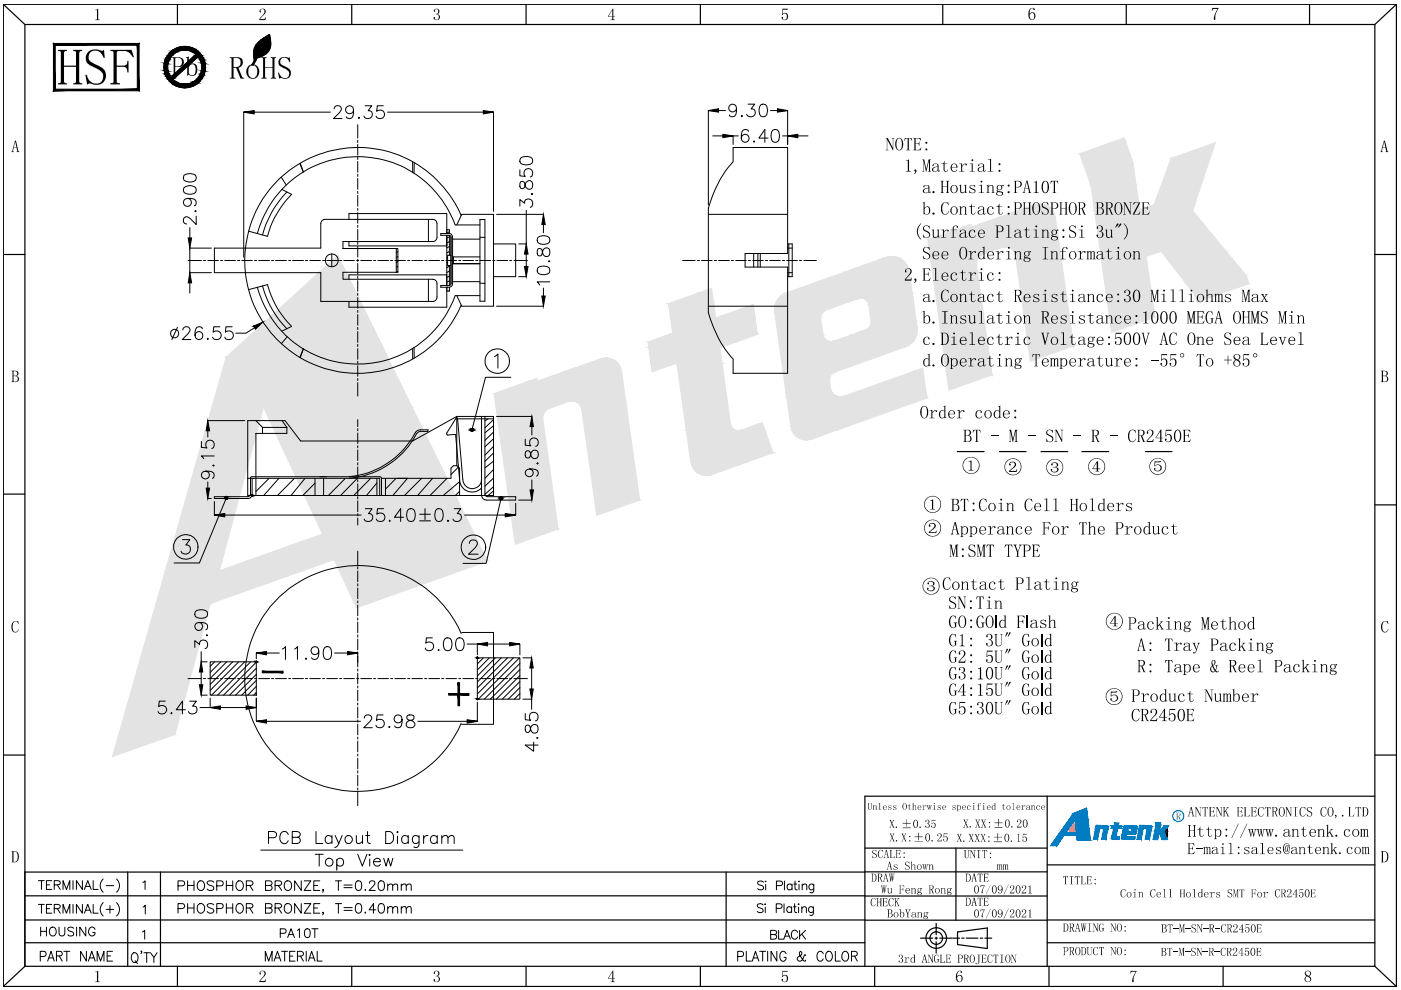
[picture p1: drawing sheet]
<svg xmlns="http://www.w3.org/2000/svg" width="297mm" height="210mm" viewBox="0 0 297 210" stroke-linecap="round" stroke-linejoin="round" font-family="sans-serif">
<!-- layer: l4Sp -->
<g fill="#e3e3e3" stroke="#e3e3e3" stroke-width=".21">
<path d="M235.4 30.3l3-1.1 .3 1.1z"/>
<path d="M251.1 32.6l6.6-2.3-.8 2.3z"/>
<path d="M220 43.2h.8z"/>
<path d="M204.1 48.2l1.8-.7v.7z"/>
<path d="M188.9 54.4h.5z"/>
<path d="M148.2 62.1l2.7-1 .1 1z"/>
<path d="M253.2 62.3h5.4l-4.7 1.7z"/>
<path d="M159.5 64.7l.2-.1z"/>
<path d="M235.2 67.2h9.6l-8.4 3z"/>
<path d="M128.1 75.9h.7z"/>
<path d="M218 73.3h9.6l-8.5 3.1z"/>
<path d="M193.7 78.7l2-.7v.7z"/>
<path d="M138.1 77.4h4.3l-3.9 1.3z"/>
<path d="M112.5 80.7l1.4-.5v.5z"/>
<path d="M200.7 79.5h9.6l-8 2.8z"/>
<path d="M160.9 89.9l.7-.3 .1 .3z"/>
<path d="M169.9 93.1h2.1l-.6 .1z"/>
<path d="M148.7 100.7h2.1l-.7 .1z"/>
<path d="M123.3 86.8h9.6l2.7 19.2z"/>
<path d="M108.8 112.2h9.5l-3 1z"/>
<path d="M71 119h32.4l-25.3 9z"/>
<path d="M33.1 128h11.5l-7.5 27.7z"/>
<path d="M228.9 32.6h10.7l-4.2-2.3zM235.4 30.3h3.3l.9 2.3z"/>
<path d="M248.3 33.6h8.3l-5.5-1zM251.1 32.6h5.8l-.3 1z"/>
<path d="M228.9 32.6l.7 1.8h10.6zM228.9 32.6h10.7l.6 1.8z"/>
<path d="M229.6 34.4h10.6zM229.6 34.4h10.6z"/>
<path d="M229.6 34.4v.2h10.6zM229.6 34.4h10.6v.2z"/>
<path d="M229.6 34.6l1.7 4.7h9.6zM229.6 34.6h10.6l.7 4.7z"/>
<path d="M219.4 43.4h2.1l-1.5-.2zM220 43.2l1.5 .2z"/>
<path d="M248.3 33.6l-3.6 9.8h8.6zM248.3 33.6h8.3l-3.3 9.8z"/>
<path d="M219.3 43.4h2.3zM219.4 43.4h2.2z"/>
<path d="M218.5 43.7h3.7l-2.9-.3zM219.3 43.4h2.3l.6 .3z"/>
<path d="M242.6 44.1h10.5l-8.4-.7zM244.7 43.4h8.6l-.2 .7z"/>
<path d="M231.3 39.3l.7 4.8h9.6zM231.3 39.3h9.6l.7 4.8z"/>
<path d="M217.2 44.1h5.6l-4.3-.4zM218.5 43.7h3.7l.6 .4z"/>
<path d="M241.6 44.4h11.3l-10.3-.3zM242.6 44.1h10.5l-.2 .3z"/>
<path d="M232 44.1v.3h9.6zM232 44.1h9.6v.3z"/>
<path d="M232 44.4l.1 .3h20.8zM232 44.4h20.9v.3z"/>
<path d="M215.6 44.7h7.7l-6.1-.6zM217.2 44.1h5.6l.5 .6z"/>
<path d="M213.8 45.4h9.8l-8-.7zM215.6 44.7h7.7l.3 .7z"/>
<path d="M211.8 46.1h12l-10-.7zM213.8 45.4h9.8l.2 .7z"/>
<path d="M207.7 47.5h16.3l-12.2-1.4zM211.8 46.1h12l.2 1.4z"/>
<path d="M205.9 48.2h18.2l-16.4-.7zM207.7 47.5h16.3l.1 .7z"/>
<path d="M196.7 50.8h27.7l-20.3-2.6zM204.1 48.2h20l.3 2.6z"/>
<path d="M196.7 50.8l.2 1.6h27.7zM196.7 50.8h27.7l.2 1.6z"/>
<path d="M213 52.4h11.6zM213 52.4h11.6z"/>
<path d="M196.9 52.4h16.1zM196.9 52.4h16.1z"/>
<path d="M196.9 52.4h15.6zM196.9 52.4h16.1z"/>
<path d="M213.6 52.4l.5 .1h10.5zM213.6 52.4h11v.1z"/>
<path d="M214.1 52.5l.4 .3h10.2zM214.1 52.5h10.5l.1 .3z"/>
<path d="M214.5 52.8l.4 .4h9.9zM214.5 52.8h10.2l.1 .4z"/>
<path d="M232.1 44.7l1.2 8.6h26.7zM232.1 44.7h20.8l7.1 8.6z"/>
<path d="M214.9 53.2l.3 .4h9.6zM214.9 53.2h9.9v.4z"/>
<path d="M196.9 52.4l.2 1.5h11.3zM196.9 52.4h15.6l-4.1 1.5z"/>
<path d="M215.2 53.6l.1 .5h9.6zM215.2 53.6h9.6l.1 .5z"/>
<path d="M197.1 53.9l.1 .3h10.7zM197.1 53.9h11.3l-.5 .3z"/>
<path d="M233.3 53.3l.1 1.1h9.6zM233.3 53.3h12.9l-3.2 1.1z"/>
<path d="M188.5 54.4h1zM188.9 54.4h.6z"/>
<path d="M188.2 54.5h1.8zM188.5 54.4l1.5 .1z"/>
<path d="M197.2 54.2v.4h10.3zM197.2 54.2h10.7l-.4 .4z"/>
<path d="M187.8 54.6h2.5l-2.1-.1zM188.2 54.5h1.8l.3 .1z"/>
<path d="M187.4 54.7h3.3l-2.9-.1zM187.8 54.6h2.5l.4 .1z"/>
<path d="M197.2 54.6l.1 .5h9.9zM197.2 54.6h10.3l-.3 .5z"/>
<path d="M186.3 55.1h5l-3.9-.4zM187.4 54.7h3.3l.6 .4z"/>
<path d="M197.3 55.1l.1 .5h9.6zM197.3 55.1h9.9l-.2 .5z"/>
<path d="M184.9 55.6h6.9l-5.5-.5zM186.3 55.1h5l.5 .5z"/>
<path d="M197.4 55.6l.1 .6h9.5zM197.4 55.6h9.6v.6z"/>
<path d="M183.2 56.2h9.1l-7.4-.6zM184.9 55.6h6.9l.5 .6z"/>
<path d="M181.3 56.9h11.3l-9.4-.7zM183.2 56.2h9.1l.3 .7z"/>
<path d="M179.3 57.6h13.5l-11.5-.7zM181.3 56.9h11.3l.2 .7z"/>
<path d="M246.2 53.3l4 5.1h14zM246.2 53.3h13.8l4.2 5.1z"/>
<path d="M250.2 58.4l1.3 1.7h13.3zM250.2 58.4h14l.6 1.7z"/>
<path d="M166.7 62.1h26.7l-14.1-4.5zM179.3 57.6h13.5l.6 4.5z"/>
<path d="M251.5 60.1l1.7 2.2h5.4zM251.5 60.1h13.3l-6.2 2.2z"/>
<path d="M166.1 62.4h27.3l-26.7-.3zM166.7 62.1h26.7v.3z"/>
<path d="M165.5 62.8h28l-27.4-.4zM166.1 62.4h27.3l.1 .4z"/>
<path d="M165.5 62.8l-.4 .4h28.5zM165.5 62.8h28l.1 .4z"/>
<path d="M182.4 63.2l11.2 .1zM182.4 63.2l11.2 .1z"/>
<path d="M165 63.3h17zM165.1 63.2h17.3z"/>
<path d="M165 63.4h16.8zM165 63.3h17z"/>
<path d="M183 63.3l.4 .1h10.2zM183 63.3h10.6v.1z"/>
<path d="M183.4 63.4l.4 .4h9.9zM183.4 63.4h10.2l.1 .4z"/>
<path d="M253.2 62.3l.6 1.7h.1zM253.8 64h.1z"/>
<path d="M165 63.4l-.4 .6h15.4zM165 63.4h16.8l-1.8 .6z"/>
<path d="M183.8 63.8l.3 .4h9.6zM183.8 63.8h9.9v.4z"/>
<path d="M141.7 64.4h9.6l-3.1-2.3zM148.2 62.1h2.8l.3 2.3z"/>
<path d="M184.1 64.2l.1 .5h9.6zM184.1 64.2h9.6l.1 .5z"/>
<path d="M164.6 64l-.3 .7h13.8zM164.6 64h15.4l-1.9 .7z"/>
<path d="M164.3 64.7l-.1 .7h11.9zM164.3 64.7h13.8l-2 .7z"/>
<path d="M164.2 65.4v.3h10.9zM164.2 65.4h11.9l-1 .3z"/>
<path d="M164.2 65.7v.3h10.5zM164.2 65.7h10.9l-.4 .3z"/>
<path d="M164.2 66v.2h10.3zM164.2 66h10.5l-.2 .2z"/>
<path d="M164.2 66.2l.1 .2h10zM164.2 66.2h10.3l-.2 .2z"/>
<path d="M164.3 66.4l.1 .6h9.7zM164.3 66.4h10l-.2 .6z"/>
<path d="M233.4 54.4l1.8 12.8h9.6zM233.4 54.4h9.6l1.8 12.8z"/>
<path d="M151.8 67.4h8.3l-.6-2.7zM159.5 64.7h.2l.4 2.7z"/>
<path d="M141.7 64.4l.4 3h9.7zM141.7 64.4h9.6l.5 3z"/>
<path d="M164.4 67l.1 .5h9.5zM164.4 67h9.7l-.1 .5z"/>
<path d="M184.2 64.7l.5 3.4h9.6zM184.2 64.7h9.6l.5 3.4z"/>
<path d="M184.7 68.1l-.1 .6h9.7zM184.7 68.1h9.6v.6z"/>
<path d="M184.6 68.7l-.2 .5h10zM184.6 68.7h9.7l.1 .5z"/>
<path d="M184.4 69.2l-.2 .3h10.3zM184.4 69.2h10l.1 .3z"/>
<path d="M184.2 69.5l-.1 .1h10.4zM184.2 69.5h10.3v.1z"/>
<path d="M183.6 69.9h10.9l-10.4-.3zM184.1 69.6h10.4v.3z"/>
<path d="M235.2 67.2l.5 3h.7zM235.7 70.2h.7l-.7 .3z"/>
<path d="M182.7 70.2h11.8l-10.9-.3zM183.6 69.9h10.9v.3z"/>
<path d="M142.1 67.4l.5 3.2h18zM142.1 67.4h18l.5 3.2z"/>
<path d="M141.8 70.9h18.8l-18-.3zM142.6 70.6h18v.3z"/>
<path d="M180.6 70.9h13.8l-11.7-.7zM182.7 70.2h11.8l-.1 .7z"/>
<path d="M164.5 67.5l.4 3.5h9.6zM164.5 67.5h9.5l.5 3.5z"/>
<path d="M164.9 71l.1 .4h9.7zM164.9 71h9.6l.2 .4z"/>
<path d="M178.7 71.7h15.4l-13.5-.8zM180.6 70.9h13.8l-.3 .8z"/>
<path d="M165 71.4v.5h9.9zM165 71.4h9.7l.2 .5z"/>
<path d="M165 71.9l.1 .3h10.2zM165 71.9h9.9l.4 .3z"/>
<path d="M176.9 72.3h16.8l-15-.6zM178.7 71.7h15.4l-.4 .6z"/>
<path d="M176.7 72.3h17zM176.9 72.3h16.8z"/>
<path d="M176.5 72.4h17.2zM176.7 72.3h17z"/>
<path d="M165.1 72.2v.2h10.7zM165.1 72.2h10.2l.5 .2z"/>
<path d="M176.3 72.4h17.3zM176.5 72.4h17.2z"/>
<path d="M165.1 72.4h11.2zM165.1 72.4h11.2z"/>
<path d="M137.4 72.5h18.7l-14.3-1.6zM141.8 70.9h18.8l-4.5 1.6z"/>
<path d="M165.1 72.4l.1 .4h28zM165.1 72.4h28.5l-.4 .4z"/>
<path d="M165.2 72.8l.1 .5h27.3zM165.2 72.8h28l-.6 .5z"/>
<path d="M215.3 54.1l2.7 19.2h9.6zM215.3 54.1h9.6l2.7 19.2z"/>
<path d="M165.3 73.3v.3h26.7zM165.3 73.3h27.3l-.6 .3z"/>
<path d="M137.4 72.5l.2 1.2h15zM137.4 72.5h18.7l-3.5 1.2z"/>
<path d="M47.9 75.7h34.3l-10.6-21.5zM71.6 54.2l10.6 21.5z"/>
<path d="M127.5 76.1h2l-1.4-.2zM128.1 75.9l1.4 .2z"/>
<path d="M127.4 76.1h2.2zM127.5 76.1h2.1z"/>
<path d="M218 73.3l.4 3.1h.7zM218.4 76.4h.7l-.6 .2z"/>
<path d="M126.6 76.4h3.6l-2.8-.3zM127.4 76.1h2.2l.6 .3z"/>
<path d="M125.3 76.8h5.5l-4.2-.4zM126.6 76.4h3.6l.6 .4z"/>
<path d="M137.6 73.7l.4 3.3h15.1zM137.6 73.7h15l.5 3.3z"/>
<path d="M143.5 77v.4h9.6zM143.5 77h9.6v.4z"/>
<path d="M138 77l.1 .4h4.3zM138 77h5.5l-1.1 .4z"/>
<path d="M123.7 77.4h7.6l-6-.6zM125.3 76.8h5.5l.5 .6z"/>
<path d="M121.8 78h9.8l-7.9-.6zM123.7 77.4h7.6l.3 .6z"/>
<path d="M138.1 77.4l.1 1.3h.3zM138.2 78.7h.3l-.2 .2z"/>
<path d="M119.8 78.7h12l-10-.7zM121.8 78h9.8l.2 .7z"/>
<path d="M165.3 73.6l.7 5.3h11zM165.3 73.6h26.7l-15 5.3z"/>
<path d="M166 78.9l.1 .3h10.4zM166 78.9h11l-.5 .3z"/>
<path d="M197.5 56.2l3.2 23.3h9.6zM197.5 56.2h9.5l3.3 23.3z"/>
<path d="M166.1 79.2v.4h10zM166.1 79.2h10.4l-.4 .4z"/>
<path d="M166.1 79.6l.1 .5h9.7zM166.1 79.6h10l-.2 .5z"/>
<path d="M166.2 80.1l.1 .6h9.6zM166.2 80.1h9.7v.6z"/>
<path d="M113.9 80.8h18.2l-12.3-2.1zM119.8 78.7h12l.3 2.1z"/>
<path d="M112.1 80.8h1.8zM112.5 80.7l1.4 .1z"/>
<path d="M200.7 79.5l.5 2.8h1.1zM201.2 82.3h1.1l-1.1 .4z"/>
<path d="M166.3 80.7l.2 1.6h9.6zM166.3 80.7h9.6l.2 1.6z"/>
<path d="M166.5 82.3l.1 .5h9.7zM166.5 82.3h9.6l.2 .5z"/>
<path d="M166.6 82.8l.1 .5h9.8zM166.6 82.8h9.7l.2 .5z"/>
<path d="M104.8 83.5h27.6l-20.3-2.7zM112.1 80.8h20l.3 2.7z"/>
<path d="M166.7 83.3v.4h10.2zM166.7 83.3h9.8l.4 .4z"/>
<path d="M166.7 83.7v.2h10.6zM166.7 83.7h10.2l.4 .2z"/>
<path d="M178.9 84h17.6l-2.8-5.3zM193.7 78.7h2l.8 5.3z"/>
<path d="M178.5 84.1h18zM178.9 84l17.6 .1z"/>
<path d="M166.7 83.9l.1 .2h11zM166.7 83.9h10.6l.5 .2z"/>
<path d="M178.4 84.1h18.1zM178.5 84.1h18z"/>
<path d="M166.8 84.1h11.6zM166.8 84.1h11.6z"/>
<path d="M166.8 84.1v.3h29.7zM166.8 84.1h29.7v.3z"/>
<path d="M104.8 83.5l.2 1.5h27.7zM104.8 83.5h27.6l.3 1.5z"/>
<path d="M121.1 85h11.6zM121.1 85h11.6z"/>
<path d="M105 85h16zM105 85h16.1z"/>
<path d="M105 85l15.6 .1zM105 85h16z"/>
<path d="M121.6 85l.5 .2h10.6zM121.6 85h11.1v.2z"/>
<path d="M122.1 85.2l.5 .3h10.1zM122.1 85.2h10.6v.3z"/>
<path d="M122.6 85.5l.3 .3h9.9zM122.6 85.5h10.1l.1 .3z"/>
<path d="M122.9 85.8l.3 .5h9.7zM122.9 85.8h9.9l.1 .5z"/>
<path d="M47.9 75.7l-3 10.6h42.5zM47.9 75.7h34.3l5.2 10.6z"/>
<path d="M105 85.1l.2 1.5h11.2zM105 85.1h15.6l-4.2 1.5z"/>
<path d="M123.2 86.3l.1 .5h9.6zM123.2 86.3h9.7v.5z"/>
<path d="M105.2 86.6v.3h10.7zM105.2 86.6h11.2l-.5 .3z"/>
<path d="M105.2 86.9l.1 .3h10.3zM105.2 86.9h10.7l-.3 .3z"/>
<path d="M105.3 87.2l.1 .5h9.9zM105.3 87.2h10.3l-.3 .5z"/>
<path d="M105.4 87.7v.6h9.7zM105.4 87.7h9.9l-.2 .6z"/>
<path d="M105.4 88.3l.1 .5h9.6zM105.4 88.3h9.7v.5z"/>
<path d="M143.5 77.4l1.8 12.5h9.6zM143.5 77.4h9.6l1.8 12.5z"/>
<path d="M145.3 89.9l.1 .4h9.7zM145.3 89.9h9.6l.2 .4z"/>
<path d="M166.8 84.4l.9 6h11.9zM166.8 84.4h29.7l-16.9 6z"/>
<path d="M145.4 90.3v.4h9.9zM145.4 90.3h9.7l.2 .4z"/>
<path d="M145.4 90.7l.1 .4h10.2zM145.4 90.7h9.9l.4 .4z"/>
<path d="M167.7 90.4l.1 .7h9.8zM167.7 90.4h11.9l-2 .7z"/>
<path d="M157.1 91.2h5.1l-1.3-1.3zM160.9 89.9h.8l.5 1.3z"/>
<path d="M156.9 91.3h5.3zM157.1 91.2l5.1 .1z"/>
<path d="M145.5 91.1v.2h10.7zM145.5 91.1h10.2l.5 .2z"/>
<path d="M156.6 91.3h5.6zM156.9 91.3h5.3z"/>
<path d="M145.5 91.3h11.1zM145.5 91.3h11.1z"/>
<path d="M167.8 91.1l.4 .7h7.6zM167.8 91.1h9.8l-1.8 .7z"/>
<path d="M168.2 91.8l.4 .6h5.6zM168.2 91.8h7.6l-1.6 .6z"/>
<path d="M168.6 92.4l.6 .4h3.7zM168.6 92.4h5.6l-1.3 .4z"/>
<path d="M169.2 92.8l.7 .3h2.2zM169.2 92.8h3.7l-.8 .3z"/>
<path d="M169.9 93.1h2.1zM169.9 93.1h2.2z"/>
<path d="M169.9 93.1l1.5 .1zM170.6 93.2h.8z"/>
<path d="M145.5 91.3l.7 4.7h17.7zM145.5 91.3h16.7l1.7 4.7z"/>
<path d="M146.2 96l.3 1.9h11.9zM146.2 96h17.7l-5.5 1.9z"/>
<path d="M146.5 97.9l.1 .8h9.8zM146.5 97.9h11.9l-2 .8z"/>
<path d="M146.6 98.7l.4 .6h7.5zM146.6 98.7h9.8l-1.9 .6z"/>
<path d="M147 99.3l.4 .6h5.6zM147 99.3h7.5l-1.5 .6z"/>
<path d="M147.4 99.9l.6 .4h3.7zM147.4 99.9h5.6l-1.3 .4z"/>
<path d="M148 100.3l.7 .3h2.2zM148 100.3h3.7l-.8 .3z"/>
<path d="M148.7 100.6l2.1 .1zM148.7 100.6h2.2z"/>
<path d="M148.7 100.7l1.4 .1zM149.4 100.8h.7z"/>
<path d="M123.3 86.8l2.8 19.2h9.5zM126.1 106h9.5l-9.1 3.3z"/>
<path d="M105.5 88.8l3.3 23.4h9.5zM105.5 88.8h9.6l3.2 23.4z"/>
<path d="M108.8 112.2l.1 1h6.4zM108.9 113.2h6.4l-6.1 2.2z"/>
<path d="M55.9 86.3l12.5 26.9h32.2zM55.9 86.3h31.5l13.2 26.9z"/>
<path d="M53.2 118.6h50l-34.8-5.4zM68.4 113.2h32.2l2.6 5.4z"/>
<path d="M70.9 118.6l.1 .4h32.4zM70.9 118.6h32.3l.2 .4z"/>
<path d="M52.2 119h17.7l-16.7-.4zM53.2 118.6h17.7l-1 .4z"/>
<path d="M44.9 86.3l-9.3 32.7h11.5zM44.9 86.3h11l-8.8 32.7z"/>
<path d="M46.5 121h17.7l-12-2zM52.2 119h17.7l-5.7 2z"/>
<path d="M35.6 119l-.6 2h11.5zM35.6 119h11.5l-.6 2z"/>
<path d="M71 119l4.2 9h2.9zM75.2 128h2.9l-2.5 .8z"/>
<path d="M35 121l-1.9 7h11.5zM35 121h29.2l-19.6 7z"/>
<path d="M33.1 128l-7.9 27.7h11.9zM25.2 155.7h11.9l-13.3 4.7z"/>
</g>
<g fill="#000">
<path d="M187.8 29.3h.4l1.1 2v-1.9l-.3-.1h.6l-.2 .1v2.5l-1.3-2.3v2.1l.3 .2h-.6l.2-.2v-2.3zM192.1 34h.4l.2-.2v2.3l.5 .3h-1.1l.4-.2v-2.1zM191.8 29.3h1.5l.1 .5-.1-.1a.34 .34 0 0 0-.2-.3 .34 .34 0 0 0-.4 .1v2.2l.2 .2h-.8l.3-.2v-2.2a.29 .29 0 0 0-.3-.1 .29 .29 0 0 0-.2 .3l-.2 .1zM193.7 29.3h1.4l.1 .5-.3-.4h-.8v1h.6l.2-.4v.9l-.3-.4h-.5v1.2h.8l.4-.5-.1 .7h-1.5l.2-.2v-2.3zM193.9 36a.39 .39 0 0 1 .4 .3 .39 .39 0 0 1-.3 .5l-.2 .1 .1-.1a.31 .31 0 0 0 .2-.3 .31 .31 0 0 0-.3-.3zM195.5 33.8h.4l.5 2 .5-2h.5l-.2 .2v2.2l.2 .2h-.6l.2-.2v-2l-.6 2.2-.6-2.2v2.1l.2 .1h-.5l.2-.1v-2.3zM200.2 34.1l.1 .6h.6l-.6 .1v1.1a.34 .34 0 0 0 .3 .4 .34 .34 0 0 0 .3-.4v.3l-.3 .2h-.4l-.1-.3v-1.3l-.5-.1 .5-.1zM203.4 34.7l.6-.1v.6l.4-.4a.29 .29 0 0 1 .4-.1 .29 .29 0 0 1 .1 .4l-.1-.1a.22 .22 0 0 0-.2-.2 .22 .22 0 0 0-.3 .2l-.3 .4v.8l.5 .2h-1.1l.4-.1v-1.5zM205.6 39.4l.3-.2h.8l.1 .5-.3-.3-.4-.1a.33 .33 0 0 0-.4 .4 .33 .33 0 0 0 .5 .2l.6 .5a.71 .71 0 0 1-1.1 .5l-.1 .1-.1-.6h.1l.2 .4 .5 .1a.37 .37 0 0 0 .3-.4 .37 .37 0 0 0-.5-.3l-.2-.2a.38 .38 0 0 1-.3-.6zM209.4 33.8l.7-.1v2.6l.5 .1h-1.2l.5-.2v-2.2zM219.1 38.6l.5-.1 .2-.2v2.4l.4 .2h-1.1l.5-.2v-2zM192.1 57.1l.3-.2h.5l.4 .4v.4l-1.3 1.6h1l.3-.5-.1 .7h-1.4l.1-.4 .9-.9 .2-.5v-.4a.45 .45 0 0 0-.6-.3 .45 .45 0 0 0-.2 .7 .3 .3 0 0 1-.4-.3 .3 .3 0 0 1 .3-.3z"/>
<path d="M193.9 59.1a.39 .39 0 0 1 .4 .3 .39 .39 0 0 1-.3 .5h-.2a.35 .35 0 0 0 .3-.3 .35 .35 0 0 0-.3-.3zM194.9 47.7l.3-.3h.1l-.6 .9-.1 .6 .1 1 .6 .8-.1 .1-.5-.6-.3-1 .1-1zM195.6 56.9h1.5l.1 .6-.3-.4h-.8v1h.5l.3-.4v.8l-.3-.3h-.5v1.1l.7 .1 .4-.5-.1 .6h-1.5l.2-.1v-2.3zM195.8 48l.5-.2 .5 .1 .2-.1 .1 .6-.4-.5h-.2a.51 .51 0 0 0-.6 .5 .51 .51 0 0 0 .6 .5l.6 .5 .1 .6-.5 .4-.7-.1-.2 .1-.1-.7 .4 .5 .3 .2 .5-.2 .1-.3-.2-.6-1-.5-.1-.5zM195.8 52.6l.4-.2h.8l.1 .6-.6-.6-.4 .1-.2 .2a.94 .94 0 0 0 .9 1l.4 .3-.1 .7-.4 .3h-.9l-.1-.8 .2 .5 .4 .2 .5-.1 .2-.3-.1-.5-1.2-.7zM197.8 56.9l.7-.1v2.5l.5 .2h-1.2l.5-.1v-2.3zM197.6 48.7l.4-.1v1.3a.43 .43 0 0 0 .4 .4 .43 .43 0 0 0 .4-.4v-1l-.2-.2 .4-.1v1.6l.2 .1-.4 .1v-.3l-.4 .3h-.5l-.1-.2v-1.3zM199.5 48.7l.6-.1v.6l.6-.5a.23 .23 0 0 1 .3 0 .23 .23 0 0 1-.1 .4 .32 .32 0 0 0-.3-.3 .32 .32 0 0 0-.3 .3l-.2 .2v.9l.5 .2h-1.1l.4-.1v-1.4zM199.8 43.2l.5-.3h.7l.2 .6-.4-.5h-.5l-.3 .2-.2 .7v.9l.3 .5 .5 .1 .6-.6-.3 .5-.3 .2-.6-.1-.4-.5-.1-1.1zM199.4 38.3h.7l-.2 .2v1h.9v-1l-.2-.2h.6l-.2 .2v2.3l.2 .1h-.6l.2-.1v-1.2h-.9v1.2l.2 .1h-.7l.2-.1v-2.3zM202.1 48l.6-.2a.27 .27 0 0 1 .3 .1 .27 .27 0 0 1-.1 .4l-.1-.1a.34 .34 0 0 0-.4-.3 .34 .34 0 0 0-.2 .5v.3h.6l-.6 .1v1.5l.5 .1h-1.1l.4-.2v-1.4l-.5-.1h.5zM201.7 58.1l.5-.3 .4 .1a.22 .22 0 0 1 .3 .2 .22 .22 0 0 1-.3 .1 .3 .3 0 0 0-.2-.3 .3 .3 0 0 0-.4 .1l-.2 .4v.7l.2 .2 .4 .1 .6-.4-.3 .5h-.4l-.6-.2-.2-.4z"/>
<path d="M203.4 43.8l.4-.1v.4l.4-.3 .5 .1 .1 .2v1.2l.2 .2h-.6l.2-.2v-1a.4 .4 0 0 0-.4-.4 .4 .4 0 0 0-.4 .3v1.1l.2 .2h-.6l.2-.2v-1.4zM203.4 39.2l.4-.1v1.3a.43 .43 0 0 0 .4 .4 .43 .43 0 0 0 .4-.4v-1l-.2-.2 .4-.1v1.6l.2 .1-.4 .1v-.3l-.5 .4a.48 .48 0 0 1-.5-.6v-1zM203.5 57.8l.4-.2 .2-.4 .1 .6h.6l-.6 .1v1.1a.33 .33 0 0 0 .3 .4 .33 .33 0 0 0 .3-.4 .44 .44 0 0 1-.5 .5 .44 .44 0 0 1-.4-.5v-1.1zM205.3 53.3l.6-.1v.5l.5-.4a.26 .26 0 0 1 .4-.1 .26 .26 0 0 1 0 .4h-.1a.24 .24 0 0 0-.2-.2 .24 .24 0 0 0-.3 .1l-.3 .4v.9l.5 .2h-1.1l.4-.2v-1.4zM205.3 57.8l.6-.1v.6l.6-.5a.23 .23 0 0 1 .4 0 .23 .23 0 0 1-.2 .4v-.3h-.3l-.5 .6v.8l.5 .2h-1.1l.4-.2v-1.4zM206 43.2l.1 .6h.6l-.6 .1v1.2a.33 .33 0 0 0 .4 .3 .33 .33 0 0 0 .2-.4l.1 .2-.4 .3a.47 .47 0 0 1-.5-.6v-1l-.5-.1 .5-.2zM205.6 49l.4-.3 .6 .1a.2 .2 0 0 1 .2 .2 .2 .2 0 0 1-.3 .2 .4 .4 0 0 0-.4-.4 .4 .4 0 0 0-.4 .4l-.1 .6 .3 .4 .5 .1 .5-.4-.3 .5h-.6l-.4-.2-.2-.5zM209.2 39.2l.4-.1v.4l.4-.3 .5 .1 .1 .2v1.3l.2 .1h-.6l.2-.1v-1.1a.4 .4 0 0 0-.4-.4 .4 .4 0 0 0-.4 .4v1.1l.2 .1h-.6l.2-.1v-1.4zM209.5 44.1l.4-.3h.5a.21 .21 0 0 1 .3 .3 .21 .21 0 0 1-.4 .1 .38 .38 0 0 0-.4-.4 .38 .38 0 0 0-.3 .5l-.1 .4 .2 .6 .6 .1 .4-.5-.2 .5-.7 .1-.3-.2-.2-.4zM209.4 58.1l.5-.3 .5 .1a.23 .23 0 0 1 .3 .2 .23 .23 0 0 1-.3 .2 .44 .44 0 0 0-.5-.4 .44 .44 0 0 0-.4 .6l.2 .8 .6 .1 .4-.4-.1 .3-.5 .2-.6-.2-.2-.4zM211.1 53.3l.6-.1v.5l.5-.4a.26 .26 0 0 1 .4-.1 .26 .26 0 0 1 0 .4h-.1a.35 .35 0 0 0-.3-.2 .35 .35 0 0 0-.3 .3l-.2 1.1 .5 .2h-1.1l.4-.2v-1.4zM211.8 43.2h.1v.6h.6l-.6 .1v1.1a.33 .33 0 0 0 .4 .4 .33 .33 0 0 0 .2-.4l.1 .2-.3 .3h-.4l-.2-.3v-1.3l-.5-.1 .5-.2z"/>
<path d="M213.3 47.8l.7-.1v2.5l.5 .2h-1.2l.5-.1v-2.4zM215 53.3l.4-.1v.3l.4-.3 .6 .2v1.4l.2 .2h-.6l.2-.2v-1.1a.42 .42 0 0 0-.4-.4 .42 .42 0 0 0-.4 .4v1.1l.2 .2h-.6l.2-.2v-1.4zM217.6 48.1l.1 .6h.6l-.6 .1v1.1a.32 .32 0 0 0 .3 .4 .32 .32 0 0 0 .3-.4v.4l-.6 .1-.2-.2v-1.4l-.5-.1a.52 .52 0 0 0 .6-.6zM216.9 42.9h.6l-.2 .2v1h.9v-1.1l-.2-.1h.6l-.2 .2v2.2l.2 .2h-.6l.2-.1v-1.2h-.9v1.1l.2 .2h-.6l.2-.2v-2.2zM220.8 48.7l.4-.1v.4l.5-.3a.45 .45 0 0 1 .6 .5v1.1l.2 .1h-.6l.2-.2v-1.1a.43 .43 0 0 0-.5-.3 .43 .43 0 0 0-.4 .4v1.1l.2 .1h-.6l.2-.2v-1.3zM221 52.4h1.2l-.5 .2v2.2l.5 .2h-1.2l.5-.2v-2.2zM221 43.1l.4-.2h.8l.1 .6-.6-.5h-.5l-.1 .4 .2 .4 .6 .3 .4 .4v.6l-.4 .4h-.9l-.1-.8 .2 .4 .3 .3h.5l.3-.4-.3-.6-1-.6-.1-.4zM222.7 53.3l.4-.1v.3l.4-.3 .6 .2 .1 .1v1.3l.2 .2h-.6l.2-.2v-1.1a.42 .42 0 0 0-.4-.4 .42 .42 0 0 0-.5 .4v1.1l.2 .2h-.6l.2-.2v-1.4zM222.8 38.3h1.5v.6a.36 .36 0 0 0-.2-.4 .36 .36 0 0 0-.4 .1v2.2l.2 .1h-.7l.2-.1v-2.2a.37 .37 0 0 0-.4-.1 .37 .37 0 0 0-.2 .4zM225.3 52.6l.6-.2a.25 .25 0 0 1 .4 0 .25 .25 0 0 1-.2 .4 .37 .37 0 0 0-.4-.3 .37 .37 0 0 0-.3 .5v.3h.6l-.6 .1v1.4l.5 .2h-1.1l.4-.2v-1.4l-.5-.1h.5zM224.6 42.9h.6l-.2 .2v1h.9v-1.1l-.2-.1h.7l-.2 .2v2.2l.2 .2h-.7l.2-.1v-1.2h-.9v1.1l.2 .2h-.6l.2-.2v-2.2zM226.9 47.9l.4-.1 .6 .1 .1-.1 .1 .6-.5-.5h-.5l-.2 .3a1.04 1.04 0 0 0 .9 .9l.4 .4-.1 .7-.5 .2-.6-.1-.2 .1-.2-.7 .3 .5 .4 .2 .5-.1 .2-.3v-.4l-.3-.3-.9-.5-.2-.4z"/>
<path d="M228.5 53.3l.7-.1v.5l.4-.4a.26 .26 0 0 1 .4-.1 .26 .26 0 0 1 0 .4h-.1a.3 .3 0 0 0-.3-.2 .3 .3 0 0 0-.3 .2l-.1 .3v.9l.4 .2h-1.1l.5-.2v-1.3zM230.4 53.3l.3-.1v.3a.37 .37 0 0 1 .4-.3 .37 .37 0 0 1 .3 .3l.2-.2a.3 .3 0 0 1 .4 0 .3 .3 0 0 1 .1 .3v1.2l.2 .2h-.6l.2-.2v-1.2a.24 .24 0 0 0-.3-.2 .24 .24 0 0 0-.2 .3v1.1l.2 .2h-.6l.2-.2v-1.2a.24 .24 0 0 0-.2-.2 .24 .24 0 0 0-.3 .3v1.1l.2 .2h-.5l.1-.2v-1.4zM232.7 47.9l.5-.1 .6 .3v.5l-.4 .4 .4 .2 .2 .4-.1 .4-.2 .3-.4 .1-.5-.1a.26 .26 0 0 1-.3-.2 .26 .26 0 0 1 .3-.3v.1a.37 .37 0 0 0 .2 .5 .37 .37 0 0 0 .5-.1l.2-.3v-.6l-.3-.3h-.4l.6-.5-.1-.5-.2-.2a.37 .37 0 0 0-.5 .1 .37 .37 0 0 0 0 .5 .26 .26 0 0 1-.3-.2 .26 .26 0 0 1 .2-.4zM234.3 48.7l.4-.1 .1 1.6 .5 .1 .3-.4v-1l-.2-.2 .4-.1v1.6l.2 .1-.4 .1v-.3l-.3 .3h-.6l-.2-.4v-1.1zM235 52.7l.1 .6h.6l-.6 .1v1.1a.34 .34 0 0 0 .4 .4 .34 .34 0 0 0 .3-.4 .45 .45 0 0 1-.5 .5 .45 .45 0 0 1-.4-.6v-1l-.5-.1 .5-.2zM238.2 47.4h.1l.4 .4 .4 .9-.1 1.1-.7 1 .6-1.1v-1l-.2-.7zM238.1 42.9h.5l1 2v-1.8l-.2-.2h.6l-.3 .1v2.5l-1.2-2.2-.1 2 .3 .2h-.6l.3-.2v-2.2zM240.1 53.3l.5-.1v.3l.3-.3 .6 .2 .1 1.4 .2 .2h-.6l.2-.2v-1.1a.43 .43 0 0 0-.4-.3 .43 .43 0 0 0-.4 .3v1.1l.2 .2h-.7l.3-.2v-1.4zM240.4 42.9h1.4l-1.3 2.5h.8l.4-.5-.1 .6h-1.5l1.4-2.5h-.8l-.4 .5zM242 42.9h1.5l.2 .6-.4-.5-.8 .1v1h.6l.2-.4v.8l-.2-.4h-.6v1.2l.8 .1 .4-.5-.1 .6h-1.6l.3-.1v-2.4zM195.9 71.7l.4-.3 .6 .1a.2 .2 0 0 1 .2 .3 .2 .2 0 0 1-.3 0 .39 .39 0 0 0-.5-.3 .39 .39 0 0 0-.3 .5l.1 .8 .2 .2h.5l.4-.4-.3 .5h-.6l-.5-.3-.1-.8zM199.7 66h1.2v.1l-.4 .1v2.2l.4 .2h-1.2l.5-.2v-2.2l-.5-.1z"/>
<path d="M200 61.5l1-.1 .2 .7-.4-.5-.5-.1-.2 .2-.3 .5v1.1l.3 .6h.6l.4-.6 .1 .1-.3 .4-.4 .3-.6-.2-.4-.7v-1zM201.4 66.9l.4-.1v.4l.4-.3 .6 .1 .1 .1v1.3l.2 .2h-.6l.2-.1v-1.1a.43 .43 0 0 0-.4-.4 .43 .43 0 0 0-.5 .3v1.1l.2 .2h-.6l.2-.1v-1.5h-.2zM203.4 62.3h.4v.3l.4-.3 .5 .1 .1 1.5 .2 .1h-.6l.2-.1v-1.1a.4 .4 0 0 0-.4-.4 .4 .4 0 0 0-.4 .4v1.1l.2 .1h-.6l.2-.1v-1.5zM203.7 67l.3-.1h.8v.5l-.5-.4a.34 .34 0 0 0-.5 .2 .34 .34 0 0 0 .4 .4l.6 .3v.5l-.3 .2h-.9v-.5l.3 .3 .5 .1a.35 .35 0 0 0 .3-.4 .35 .35 0 0 0-.5-.3l-.3-.1a.44 .44 0 0 1-.2-.7zM205.6 70.6l.6-.2v2.6h.5v.1h-1.1v-.1h.4v-2.4zM205.3 76l.6-.1v.5l.4-.3a.29 .29 0 0 1 .4-.2 .29 .29 0 0 1 .1 .5 .4 .4 0 0 0-.5-.3 .4 .4 0 0 0-.3 .4l-.1 1 .5 .2h-1.1l.4-.2v-1.4zM206 61.8l.1 .5h.6l-.6 .1v1.2a.34 .34 0 0 0 .3 .4 .34 .34 0 0 0 .3-.4l.1 .2-.4 .2a.44 .44 0 0 1-.4 0 .44 .44 0 0 1-.1-.5v-1.1l-.5-.1 .5-.1zM205.3 66.9l.4-.1v1.3a.42 .42 0 0 0 .4 .4 .42 .42 0 0 0 .4-.4v-1.1l-.2-.1 .4-.1v1.5l.3 .2-.5 .1v-.3l-.4 .3-.5-.2-.1-1.4zM207.5 66l.7-.1v2.5l.4 .2h-1.1l.5-.2v-2.2l-.5-.1zM209.9 75.4l.1 .6h.6l-.6 .1v1.4l.4 .1 .3-.4-.1 .4-.3 .1-.5-.2-.1-1.4h-.4l.4-.3zM209.4 62.6l.4-.3h.5a.29 .29 0 0 1 .3 .3 .29 .29 0 0 1-.2 .3v-.1a.37 .37 0 0 0-.3-.4 .37 .37 0 0 0-.4 .3l-.2 .5 .2 .6 .5 .2 .5-.5-.4 .5-.4 .1-.4-.3-.2-.4zM209.5 71.7l.4-.3 .6 .1a.2 .2 0 0 1 .2 .3 .2 .2 0 0 1-.4 0 .39 .39 0 0 0-.4-.3 .39 .39 0 0 0-.3 .5v.8l.3 .2h.4l.4-.4-.2 .5h-.7l-.4-.3-.1-.8z"/>
<path d="M211.8 61.8h.1v.5h.6l-.6 .1v1.2a.32 .32 0 0 0 .3 .4 .32 .32 0 0 0 .3-.4v.3l-.3 .1a.44 .44 0 0 1-.4-.1 .44 .44 0 0 1-.1-.4v-1.1l-.5-.1 .5-.2zM211.8 66.3h.1v.6h.6v.1h-.6v1.1a.32 .32 0 0 0 .3 .4 .32 .32 0 0 0 .3-.4l.1 .1-.1 .3-.6 .1-.1-.1-.1-1.5h-.5l.2-.1a.41 .41 0 0 0 .4-.6zM211.8 70.9h.1v.5h.6l-.6 .1v1.2a.32 .32 0 0 0 .3 .3 .32 .32 0 0 0 .3-.4v.4l-.2 .1h-.4l-.2-.3v-1.3l-.5-.1 .5-.1zM213 76l.5-.1v.4l.4-.4 .5 .2 .1 1.4 .2 .2h-.6l.2-.2v-1.1a.43 .43 0 0 0-.4-.3 .43 .43 0 0 0-.4 .3v1.1l.2 .2h-.7l.3-.2v-1.4zM213 71.4h.7v.5l.5-.5a.26 .26 0 0 1 .4 0 .26 .26 0 0 1 0 .4h-.2a.24 .24 0 0 0-.1-.3 .24 .24 0 0 0-.3 .2l-.3 .4v.9h.5v.1h-1.2v-.1h.5v-1.4zM216.9 66.9l.4-.1v.4l.6-.3a.45 .45 0 0 1 .5 .5v1l.2 .2h-.6l.2-.2v-1a.43 .43 0 0 0-.4-.4 .43 .43 0 0 0-.5 .3v1.1l.2 .2h-.6l.2-.2v-1.4h-.2zM217.2 71.7l.4-.3 .6 .1a.21 .21 0 0 1 .2 .2 .21 .21 0 0 1-.3 .2v-.1a.41 .41 0 0 0-.5-.3 .41 .41 0 0 0-.3 .5v.6l.2 .4h.5l.5-.4-.3 .5h-.6l-.5-.3-.1-.8zM219.1 62.6l.3-.3h.8l.1 .5-.5-.4a.36 .36 0 0 0-.5 .3 .36 .36 0 0 0 .4 .4l.6 .2 .1 .4-.4 .3-.9 .1-.1-.6 .3 .4 .4 .1a.37 .37 0 0 0 .5-.3 .37 .37 0 0 0-.5-.4l-.6-.3zM219 75.1h1.4l.1 .6a.39 .39 0 0 0-.2-.5 .39 .39 0 0 0-.5 .1v2.2l.3 .2h-.8l.3-.2v-2.2a.37 .37 0 0 0-.5-.1 .37 .37 0 0 0-.2 .5h-.1zM220.7 70.6h.6l-.1 .1 .4 1.8 .5-1.6-.2-.3h.6l-.2 .1-.7 2.4-.7-2.4zM222.6 76l.4-.1v.3l.3-.3 .3 .1 .1 .2 .1-.1a.34 .34 0 0 1 .3-.1 .34 .34 0 0 1 .3 .3v1.2l.1 .2h-.5l.1-.2v-1.1a.23 .23 0 0 0-.2-.3 .23 .23 0 0 0-.2 .3v1.1l.1 .2h-.5l.2-.2v-1.1a.24 .24 0 0 0-.3-.3 .24 .24 0 0 0-.2 .3v1.1l.2 .2h-.6l.2-.2v-1.4zM223.1 62.5l.4-.2h.6l.1 .5-.6-.4a.36 .36 0 0 0-.4 .4 .36 .36 0 0 0 .5 .3l.5 .3v.4l-.2 .2-1 .1-.1-.6 .4 .4 .3 .1a.37 .37 0 0 0 .5-.4 .37 .37 0 0 0-.6-.3l-.3-.2a.41 .41 0 0 1-.1-.6z"/>
<path d="M225 67l.3-.1h.8v.5l-.3-.4h-.3a.33 .33 0 0 0-.4 .3 .33 .33 0 0 0 .4 .3l.6 .3 .1 .4-.3 .3h-1v-.5l.3 .3 .3 .1a.34 .34 0 0 0 .5-.2 .34 .34 0 0 0-.4-.4l-.3-.2a.43 .43 0 0 1-.3-.7zM224.9 70.6l.7-.2v2.5l.5 .1v.1h-1.2v-.1h.5v-2.4zM225.3 61.8h.2v.5h.5l-.5 .1v1.2a.32 .32 0 0 0 .3 .4 .32 .32 0 0 0 .3-.4v.3l-.3 .1a.44 .44 0 0 1-.5-.1 .44 .44 0 0 1-.1-.4v-1.1l-.4-.1 .5-.2zM227.3 70.9l.1 .5h.6l-.6 .1v1.2a.34 .34 0 0 0 .3 .3 .34 .34 0 0 0 .3-.4v.3l-.3 .2a.47 .47 0 0 1-.6-.5v-1.1l-.4-.1 .4-.1zM228.8 67.1l.3-.2h.8l.1 .5-.3-.4h-.4a.33 .33 0 0 0-.3 .3 .33 .33 0 0 0 .4 .3l.6 .3v.4l-.1 .2-1.1 .1-.1-.5 .3 .3 .4 .1a.36 .36 0 0 0 .5-.3 .36 .36 0 0 0-.5-.4l-.6-.3zM228.5 76l.7-.1v.5l.5-.4a.25 .25 0 0 1 .4 0 .25 .25 0 0 1-.1 .4l-.1-.2a.53 .53 0 0 0-.7 .5v.8l.4 .2h-1.1l.5-.2v-1.3zM230.4 62.3h.5v.3l.4-.3 .5 .1 .1 1.5 .2 .1h-.6l.2-.1v-1.1a.4 .4 0 0 0-.4-.4 .4 .4 0 0 0-.4 .4v1.1l.2 .1h-.7l.3-.1v-1.5zM230.6 66.9l.4-.1 .2-.5 .1 .6h.5v.1h-.5v1.1a.32 .32 0 0 0 .3 .4 .32 .32 0 0 0 .3-.4l.1 .2-.2 .3h-.6l-.2-.3v-1.3h-.4zM233.1 75.4l.1 .6h.6l-.6 .1v1.1a.38 .38 0 0 0 .3 .4 .38 .38 0 0 0 .4-.4l-.4 .5-.4-.1-.1-.2-.1-1.3-.4-.1 .5-.2zM232.6 62.6l.6-.3h.4a.26 .26 0 0 1 .2 .3 .26 .26 0 0 1-.2 .3v-.1a.38 .38 0 0 0-.4-.4 .38 .38 0 0 0-.4 .4l-.1 .6 .2 .3 .6 .3 .4-.5-.1 .4-.6 .2-.6-.4-.1-.6zM234.3 66.9l.5-.1v.4l.3-.3 .6 .1 .1 1.4 .2 .2h-.6l.2-.2v-1a.43 .43 0 0 0-.4-.4 .43 .43 0 0 0-.4 .3v1.1l.2 .2h-.7l.3-.2v-1.3zM234.3 76l.4-.1v1.3a.43 .43 0 0 0 .4 .3 .43 .43 0 0 0 .5-.3v-1.1l-.2-.1 .4-.1v1.5l.2 .2-.4 .1v-.3l-.5 .3h-.3l-.2-.2-.1-1.4z"/>
<path d="M236.2 76l.7-.1v.5l.5-.4a.23 .23 0 0 1 .4 0 .23 .23 0 0 1-.1 .3h-.1a.3 .3 0 0 0-.3-.2 .3 .3 0 0 0-.2 .3l-.2 .2v.9l.5 .2h-1.2l.5-.2v-1.3zM236.5 70.6h1.3l-.1 .2h-1.1v.9l.3-.2 .4-.1 .2 .1 .3 .5v.6l-.2 .4-.3 .1-.7-.1a.3 .3 0 0 1-.2-.3 .3 .3 0 0 1 .3-.3v.1a.41 .41 0 0 0 .2 .6 .41 .41 0 0 0 .5-.2l.2-.8-.2-.4-.4-.1-.5 .3zM236.5 67.1l.5-.2h.4a.26 .26 0 0 1 .3 .2 .26 .26 0 0 1-.2 .3 .44 .44 0 0 0-.5-.4 .44 .44 0 0 0-.4 .5v.6l.3 .3 .5 .1 .4-.4-.1 .3-.4 .2h-.4l-.4-.3-.1-.8zM238.4 61.6l.7-.2 .5 .3 .1 .3-.1 .4-.4 .2 .5 .5v.6l-.4 .3h-.7a.32 .32 0 0 1-.3-.3 .32 .32 0 0 1 .3-.3 .46 .46 0 0 0 .4 .6 .46 .46 0 0 0 .5-.6l-.1-.5-.6-.2 .6-.4-.1-.6-.3-.2a.37 .37 0 0 0-.4 .2 .37 .37 0 0 0 0 .4 .25 .25 0 0 1-.3-.2 .25 .25 0 0 1 .1-.3zM242.4 66.2h.4l.3-.2v2.4l.4 .2h-1.1l.4-.2v-2l-.4-.1zM242 70.6h.6l-.1 .2 .4 1.7 .5-1.6-.2-.3h.6l-.3 .2-.6 2.3-.7-2.4zM244 76.3h1.7v.1h-1.7zM243.9 61.5h.4l.5 1.9 .5-1.9h.5l-.2 .1v2.3l.2 .1h-.7l.2-.1v-2.1l-.5 2.2-.6-2.1v2l.2 .1h-.5l.2-.1v-2.3zM246.2 75.1h1.3l-.1 .2h-1.1v1l.3-.3h.4l.4 .3 .1 .3v.6l-.3 .4-.6 .1-.4-.2a.24 .24 0 0 1-.2-.3 .24 .24 0 0 1 .4-.1 .42 .42 0 0 0 .2 .5 .42 .42 0 0 0 .6-.3l.1-.5-.3-.6h-.5l-.3 .3zM248.1 61.5l.7-.2v2.6l.5 .1h-1.2l.5-.1v-2.3zM248.1 70.9l.4-.3 .9-.1 .1 .7-.3-.5-.5-.1-.3 .3-.3 .6 .1 .9 .2 .5 .6 .1 .5-.6-.1 .4-.4 .3h-.6l-.5-.6v-1.1zM248.1 75.1h1.3v.2h-1.2v1l.2-.2 .6-.1 .3 .2 .2 .5-.3 .8-.4 .2-.6-.2a.26 .26 0 0 1-.2-.3 .26 .26 0 0 1 .3-.2 .42 .42 0 0 0 .2 .6 .42 .42 0 0 0 .6-.2l.1-.8a.48 .48 0 0 0-.5-.5 .48 .48 0 0 0-.5 .4h-.1z"/>
<path d="M250 61.5l.8-.2v2.6l.4 .1h-1.2l.6-.1v-2.3zM251.7 66h.4l.4 2 .5-2h.5l-.2 .2v2.2l.2 .2h-.7l.3-.1v-2.1l-.6 2.2h-.1l-.4-2.2v2l.1 .2h-.4l.1-.1v-2.4zM253.7 66h1.5l.1 .5-.4-.4-.8 .1v1h.5l.4-.5v.9l-.3-.3h-.6v1.1l.1 .1h.6l.5-.5-.1 .6h-1.5l.2-.2v-2.2zM253.7 71.4h.4v.3l.4-.3 .5 .1 .2 1.5 .2 .1h-.7l.3-.2v-1a.43 .43 0 0 0-.4-.4 .43 .43 0 0 0-.5 .4v1.1l.2 .1h-.6l.2-.2v-1.3zM253.8 75.1h1.4l.1 .6-.3-.5h-.4v2.3l.3 .2h-.8l.3-.2v-2.2a.29 .29 0 0 0-.4-.1 .29 .29 0 0 0-.2 .3l-.2 .2zM255.6 61.5l.4-.2v1.3l.5-.3 .5 .1 .1 1.4 .2 .2h-.6l.2-.1v-1a.41 .41 0 0 0-.4-.5 .41 .41 0 0 0-.4 .3l-.1 1.1 .2 .2h-.6l.2-.1v-2.3zM256 66.2l.3-.2h.7l.1 .7-.2-.4a.61 .61 0 0 0-.7-.1 .61 .61 0 0 0-.3 .7v1l.4 .6a.35 .35 0 0 0 .6-.2v-.7l-.3-.1h.7l-.2 .1v.9l-.8 .1-.6-.5-.1-1.1zM257.5 62.3h.3v.3a.35 .35 0 0 1 .4-.3 .35 .35 0 0 1 .3 .3l.3-.3a.32 .32 0 0 1 .4 .4v1.2l.2 .1h-.6l.2-.1v-1.2a.24 .24 0 0 0-.3-.3 .24 .24 0 0 0-.2 .3v1.2l.2 .1h-.6l.2-.1v-1.2a.24 .24 0 0 0-.2-.3 .24 .24 0 0 0-.3 .3v1.2l.2 .1h-.5l.1-.1v-1.5zM259.8 62.6l.2-.3h.9l.1 .5-.5-.4a.36 .36 0 0 0-.6 .3 .36 .36 0 0 0 .5 .4l.3 .1a.5 .5 0 0 1 .2 .7 .5 .5 0 0 1-.7 .1l-.5 .1v-.6l.3 .4 .3 .1a.37 .37 0 0 0 .5-.3 .37 .37 0 0 0-.4-.4l-.6-.3zM259.7 70.7l.3-.2h.9v.6l-.2-.4-.3-.1h-.3l-.3 .3 .1 .5 1.1 .7v.7l-.4 .3h-.9l-.1-.7 .2 .4 .4 .3h.3l.3-.4v-.5l-1.1-.7-.1-.5zM260.3 75.4h.1v.9h.7v.1h-.7v.8h-.1v-.8h-.8v-.1h.8zM263.6 75.1h1.3l-.1 .2h-1.1v1l.4-.3 .6 .1 .2 .4v.7l-.2 .3-.4 .2-.7-.2a.22 .22 0 0 1-.2-.4 .22 .22 0 0 1 .4 0 .38 .38 0 0 0 .2 .5 .38 .38 0 0 0 .5-.1l.2-.4-.2-.8-.4-.2-.5 .4z"/>
<path d="M263.3 66h.7l-.2 .2v1h.9v-1l-.3-.2h.7l-.2 .2v2.2l.2 .2h-.7l.3-.2v-1.1h-.9v1.1l.2 .2h-.7l.2-.2v-2.2zM263.3 61.5h.4l.4 1.9 .5-1.9h.5l-.2 .1v2.2l.2 .2h-.6l.2-.1v-2.1l-.6 2.2-.5-2.1v2l.1 .1h-.4l.2-.1v-2.3zM265.2 66h.4l.5 2 .5-2h.5l-.2 .2v2.2l.2 .2h-.7l.2-.1v-2.1l-.5 2.2h-.1l-.5-2.2v2l.2 .2h-.5l.2-.1v-2.4zM267.2 70.6h.8l-.3 .1v2.3h.8l.3-.5v.6h-1.6v-.1h.2v-2.4zM267.4 66.2l.4-.2h.9l-.1 .6-.1-.4-.3-.1-.5 .1-.2 .3 .1 .4 1.2 .7v.6l-.4 .4h-1v-.8l.1 .5 .4 .2 .5-.1 .2-.3-.1-.4-1.2-.8zM267.3 62.3h.7l-.2 .3 .3 .4 .3-.5-.2-.2h.6l-.6 .8 .7 .9h-.7l.2-.2-.4-.5-.3 .5 .1 .2h-.6l.3-.1 .5-.7zM271.1 71.4h.7l-.2 .3 .3 1 .5-1-.2-.3h.5l-.2 .3-.5 1.4-.7-1.5zM271 66h.4l.5 2 .5-2h.5l-.2 .2v2.2l.2 .2h-.7l.2-.2v-2l-.5 2.2-.6-2.2v2l.2 .2h-.5l.2-.2v-2.2zM275 66.9l.4-.1v.4l.3-.3h.6l.2 .5v1l.2 .2h-.7l.3-.2v-1a.43 .43 0 0 0-.5-.4 .43 .43 0 0 0-.4 .3v1.1l.2 .2h-.6l.2-.2v-1.3zM275.2 70.6l.7-.2v2.6h.5v.1h-1.2v-.1h.5v-2.3zM197 87l.7-.1v.5l.5-.4a.23 .23 0 0 1 .4 0 .23 .23 0 0 1-.1 .4l-.1-.1a.3 .3 0 0 0-.3-.2 .3 .3 0 0 0-.3 .3l-.1 1.1 .4 .2h-1.1l.5-.2v-1.3zM202.8 87l.7-.1v.5l.6-.4a.21 .21 0 0 1 .3 0 .21 .21 0 0 1-.2 .3 .33 .33 0 0 0-.3-.2 .33 .33 0 0 0-.3 .3l-.1 1.1 .4 .2h-1.1l.5-.2v-1.3z"/>
<path d="M206.4 91.1h1.4l.1 .6-.3-.4-.4-.1v2.3l.3 .2h-.8l.3-.1v-2.2a.27 .27 0 0 0-.3-.2 .27 .27 0 0 0-.3 .2l-.2 .3zM207 87.3l.4-.3h.5a.26 .26 0 0 1 .3 .3 .26 .26 0 0 1-.2 .2l-.1-.1a.31 .31 0 0 0-.1-.3 .31 .31 0 0 0-.4 0l-.3 .4v.7l.2 .3 .5 .1 .4-.5v.3l-.3 .3h-.5l-.4-.3-.2-.2zM210.1 92.3h1.7v.1h-1.7zM213.9 91.1h.5l.4 2 .5-2h.5l-.3 .2v2.2l.3 .2h-.7l.2-.1v-2.1l-.5 2.2-.6-2.1v1.9l.2 .2h-.5l.2-.1v-2.3zM217.9 92.3h1.6v.1h-1.6zM221.9 91.3l.5-.2 .6 .1 .2-.1v.7l-.2-.5-.4-.1-.4 .1-.2 .3 .2 .4 .8 .4 .3 .4v.6l-.4 .3-.8-.1-.2 .2-.1-.8 .4 .5 .4 .2 .3-.1 .2-.4-.2-.5-1-.7zM223.6 91.1h.5l1 2v-1.8l-.2-.2h.6l-.3 .2v2.4l-1.2-2.2-.1 2 .3 .2h-.6l.2-.1v-2.3zM227.5 92.3h1.7v.1h-1.7zM235.3 92.3h1.7v.1h-1.7zM239.5 91.4l.5-.3h.7l.1 .7-.3-.5-.5-.1-.3 .2-.2 .5v1.1l.3 .6 .6-.1 .4-.5-.1 .5-.5 .3-.6-.2-.4-.6v-.9zM243.2 91.4l.5-.3 .6 .1 .2 .2v.7l-1.2 1.4h.9l.4-.4-.1 .6h-1.4l.1-.4 .8-.8 .3-.6-.1-.6-.5-.1a.35 .35 0 0 0-.3 .2 .35 .35 0 0 0 .1 .4 .25 .25 0 0 1-.4 0 .25 .25 0 0 1 .1-.4zM247.2 91.1h1.2v.2h-1.1l-.1 1.1 .3-.3h.5l.4 .3 .1 .6-.1 .4-.4 .3-.4 .1-.5-.3a.23 .23 0 0 1-.1-.3 .23 .23 0 0 1 .3-.1 .41 .41 0 0 0 .3 .6 .41 .41 0 0 0 .5-.3v-.9a.46 .46 0 0 0-.4-.3 .46 .46 0 0 0-.4 .3h-.2z"/>
<path d="M250.8 91.1h1.5v.6l-.3-.4h-.8v1h.6l.2-.4v.9l-.2-.4h-.6v1.2h.8l.4-.5-.1 .6h-1.5l.2-.1v-2.3zM201.3 115.5h.4l.5 2 .4-2h.6l-.2 .1v2.3l.2 .2h-.7l.2-.2v-2l-.5 2.2-.6-2.2v2l.1 .2h-.4l.2-.2v-2.3zM203.8 105.8h1.4l.1 .6-.3-.5h-.4v2.3l.3 .2h-.8l.3-.2v-2.2a.39 .39 0 0 0-.5-.1 .39 .39 0 0 0-.2 .5zM205.4 115.7l.4-.2h.9v.6l-.3-.4-.3-.1a.53 .53 0 0 0-.5 .5 .53 .53 0 0 0 .5 .5l.7 .5v.5l-.5 .5h-.9v-.8l.2 .5 .4 .2h.4l.2-.3-.1-.6-1.1-.6zM207.8 106l.6-.3h.7l.1 .7-.4-.5-.4-.1-.3 .2-.3 .6v1l.3 .6h.6l.4-.6h.1l-.1 .5-.4 .3h-.5l-.5-.5-.2-1.1zM207.1 115.5h.4l.5 2 .5-2h.5l-.2 .1v2.3l.2 .2h-.7l.2-.2v-2l-.5 2.2-.6-2.2v2l.2 .2h-.5l.2-.2v-2.3zM209.4 111.6l.7-.1v.6l.5-.5a.26 .26 0 0 1 .3 0 .26 .26 0 0 1 0 .4h-.1a.3 .3 0 0 0-.2-.3 .3 .3 0 0 0-.3 .3l-.2 .3v.8l.5 .2h-1.2l.5-.2v-1.3zM209.2 115.5h1.5v.6a.37 .37 0 0 0-.2-.5 .37 .37 0 0 0-.4 .1v2.2l.2 .2h-.7l.2-.2v-2.3h-.4l-.3 .5zM213.3 111.6l.4-.1v.4l.5-.3 .5 .1 .1 1.4 .2 .2h-.6l.2-.2v-1a.43 .43 0 0 0-.4-.4 .43 .43 0 0 0-.5 .3v1.1l.2 .2h-.6l.2-.2v-1.4zM213.3 106.7l.5-.1v.3l.4-.3 .5 .2 .1 .2v1.2l.2 .2h-.6l.2-.2v-1.1a.4 .4 0 0 0-.4-.4 .4 .4 0 0 0-.4 .4v1.1l.2 .2h-.7l.3-.2v-1.4zM213.1 115.5h1.5l.1 .6-.2-.2a.32 .32 0 0 0-.2-.3 .32 .32 0 0 0-.4 .1v2.2l.3 .2h-.8l.3-.3v-2.2a.48 .48 0 0 0-.6 .5h-.1zM214.9 115.5h.6l-.1 .3 .4 1.1 .4-1.1-.1-.3h.5l-.2 .3a3.1 3.1 0 0 0-.5 2.1l.2 .2h-.7l.2-.1v-.9l-.5-1.4z"/>
<path d="M215.5 111.9l.5-.3h.4a.26 .26 0 0 1 .3 .2 .26 .26 0 0 1-.2 .3h-.1a.33 .33 0 0 0-.1-.4 .33 .33 0 0 0-.4 0l-.3 .3v.8l.2 .3 .3 .1 .7-.4-.3 .5h-.6l-.4-.3-.2-.7zM217.5 106l.5-.3h.8l.1 .7-.3-.5-.6-.1-.3 .3-.2 .6v1l.3 .5h.7l.4-.6-.2 .5-.3 .3-.7-.1-.4-.6-.1-1zM218.8 115.5h1.5l.2 .5-.5-.4h-.7v1.1l.6-.1 .2-.4v.9l-.3-.4h-.5v1.2l.7 .1 .4-.5-.1 .6h-1.5l.2-.2v-2.3zM221.3 105.8l.7-.2v2.5l.5 .3h-1.2l.5-.2v-2.3zM221 110.7h1.6l.2 .5-.5-.3-.8-.1v1.1h.7l.2-.4v.9l-.2-.4h-.7v1.1l.2 .2h-.7l.3-.2v-2.2zM223.3 105.8l.7-.2v2.6l.5 .2h-1.2l.5-.2v-2.3zM224.9 111.6l.6-.1v.6l.5-.5a.26 .26 0 0 1 .4-.1 .26 .26 0 0 1 0 .5h-.1a.35 .35 0 0 0-.3-.2 .35 .35 0 0 0-.3 .3l-.2 1 .5 .2h-1.1l.4-.1v-1.5zM226.9 105.8h.6l-.2 .1v1.1h.9v-1.1l-.2-.1h.6l-.2 .1v2.3l.2 .2h-.6l.2-.2v-1.2h-.9v1.2l.2 .2h-.6l.2-.3v-2.2zM228.9 110.7h1.4l.1 .6-.2-.4-.5-.1v2.3l.3 .2h-.8l.3-.1v-2.3a.34 .34 0 0 0-.4-.1 .34 .34 0 0 0-.2 .4l-.1 .1zM230.7 110.7l.4-.1v1.3l.4-.3 .6 .1 .1 1.4 .2 .2h-.6l.2-.2v-1a.43 .43 0 0 0-.4-.4 .43 .43 0 0 0-.5 .3v1.1l.2 .2h-.6l.2-.2v-2.2zM231 105.8l.7-.2v2.6l.5 .2h-1.2l.5-.2v-2.3zM236.6 106.7l.6-.1v.5l.5-.4a.27 .27 0 0 1 .4-.1 .27 .27 0 0 1 0 .4h-.1a.28 .28 0 0 0-.3-.3 .28 .28 0 0 0-.3 .3l-.2 .3v.9l.5 .2h-1.1l.4-.2v-1.4z"/>
<path d="M238.8 106.8l.4-.2h.7l.1 .5-.3-.3-.4-.1a.35 .35 0 0 0-.3 .4 .35 .35 0 0 0 .4 .3l.6 .4a.69 .69 0 0 1-.4 .6 .69 .69 0 0 1-.7-.1l-.2 .1v-.6l.3 .4 .4 .1a.36 .36 0 0 0 .4-.4 .36 .36 0 0 0-.4-.3l-.3-.1a.41 .41 0 0 1-.3-.7zM238.4 111.6l.7-.1v.6l.4-.4a.3 .3 0 0 1 .4-.2 .3 .3 0 0 1 .1 .5h-.1a.35 .35 0 0 0-.4-.2 .35 .35 0 0 0-.3 .3l-.1 1 .5 .2h-1.2l.5-.1v-1.5zM244.2 111.6l.5-.1v1.5l.4 .2 .4-.4v-1l-.2-.2 .4-.1v1.6l.2 .1-.4 .1v-.3l-.4 .3h-.5l-.1-.3v-1.2zM246.5 111.8l.8-.2 .3 .2a.17 .17 0 0 1 0 .3 .17 .17 0 0 1-.2 0l-.1-.4h-.4l-.3 .4v.7l.5 .4 .3-.1 .3-.3v.2l-.4 .3h-.6l-.3-.3-.1-.5zM248.2 111.6l.5-.2 .1-.4 .1 .6h.6l-.6 .1v1.1a.34 .34 0 0 0 .4 .4 .34 .34 0 0 0 .3-.4v.2l-.2 .3h-.5l-.2-.4v-1.2zM200.1 122.8l.4-.3 .9-.1 .1 .7-.3-.5-.5-.1-.4 .3-.2 .7 .1 .8 .3 .6h.5l.5-.6v.1v.3l-.5 .3h-.5l-.5-.5-.1-1.1zM201.3 126.7l.4-.2h.9v.6l-.3-.4-.3-.1a.51 .51 0 0 0-.6 .4 .51 .51 0 0 0 .6 .6l.6 .4 .1 .6-.4 .5h-1v-.8l.2 .5 .4 .2h.4l.2-.3-.1-.6-1.1-.7zM201.6 130.7l1-.2 .1 .7-.4-.5-.4-.1-.3 .4-.1 .9 .2 .9 .3 .3 .5-.2v-.7l-.3-.2h.7l-.2 .2v.8l-.8 .2-.3-.2-.3-.4-.1-1zM201.5 134.7l.4-.3h.7l.1 .7-.4-.6-.5 .1-.3 .5v.7l.1 .7 .3 .4h.4l.2-.1v-.7l-.3-.2h.7l-.2 .1v.9l-.9 .1-.5-.5-.1-1zM201.5 138.2l.4-.3h.7l.1 .7-.2-.3a.56 .56 0 0 0-.7-.2 .56 .56 0 0 0-.3 .7v.9l.4 .7 .6-.1v-.7l-.3-.2h.7l-.2 .2v.8l-.9 .1-.5-.5-.1-1zM203.7 123.3h.5v.3l.4-.3 .5 .1 .1 1.5 .2 .1h-.6l.2-.1v-1.1a.4 .4 0 0 0-.4-.4 .4 .4 0 0 0-.4 .4v1.1l.2 .1h-.7l.2-.1v-1.5zM203.5 134.6l.6-.2v2.3l.5 .3h-1.1l.4-.3v-1.9z"/>
<path d="M203.4 138.1l.8-.2 .4 .3v.8l-1.2 1.2 1 .1 .3-.4-.1 .6h-1.4v-.2l1-1.1 .2-.5-.1-.5-.2-.2h-.3a.35 .35 0 0 0-.3 .3 .35 .35 0 0 0 .1 .4 .27 .27 0 0 1-.4-.1 .27 .27 0 0 1 .2-.4zM203 126.5h.5l1 2v-1.8l-.2-.2h.6l-.3 .1v2.5l-1.2-2.3v2.1l.2 .2h-.6l.3-.2v-2.2zM206.4 122.8v.5h.7l-.7 .1v1.2a.34 .34 0 0 0 .4 .4 .34 .34 0 0 0 .3-.4l.1 .2-.4 .3-.4-.1-.1-.2-.1-1.4-.4-.1 .5-.1zM207.4 130.7l1-.2 .1 .7-.4-.6h-.4l-.3 .5-.1 1.2 .2 .5 .3 .2a.3 .3 0 0 0 .3 .1 .3 .3 0 0 0 .2-.3v-.6l-.3-.2h.8l-.3 .2v.8l-.8 .2-.5-.5-.2-1.1zM207.1 126.5h1.4l.1 .6-.1-.1a.34 .34 0 0 0-.2-.4 .34 .34 0 0 0-.4 .1v2.2l.3 .2h-.8l.3-.2v-2.2a.37 .37 0 0 0-.5-.1 .37 .37 0 0 0-.2 .5zM209.2 138h1.3l-.1 .2h-1.1v1l.3-.3 .4-.1 .3 .2 .2 .4v.6l-.2 .4-.3 .1-.7-.1a.3 .3 0 0 1-.2-.3 .3 .3 0 0 1 .2-.3l.1 .1a.4 .4 0 0 0 .2 .6 .4 .4 0 0 0 .6-.3l.1-.7-.2-.4-.4-.1-.5 .3zM209.2 134.6l.4-.2h.4l.3 .2 .1 .7-.4 .3 .5 .5v.5l-.3 .3-.5 .2-.4-.2a.31 .31 0 0 1-.2-.3 .31 .31 0 0 1 .2-.3l.1 .1a.45 .45 0 0 0 .4 .6 .45 .45 0 0 0 .5-.5l-.2-.7-.5-.1 .5-.3v-.6a.42 .42 0 0 0-.5-.3 .42 .42 0 0 0-.2 .6l-.3-.1zM209.8 123.6l.4-.3h.5a.29 .29 0 0 1 .3 .3 .29 .29 0 0 1-.2 .3v-.1a.37 .37 0 0 0-.3-.4 .37 .37 0 0 0-.5 .2l-.1 .6 .1 .5 .2 .2 .4 .1 .5-.5-.3 .5-.5 .1-.5-.3-.1-.4zM210.8 127.4l.5-.1v.4l.3-.3 .6 .1 .1 1.4 .2 .2h-.6l.2-.3v-1a.43 .43 0 0 0-.4-.3 .43 .43 0 0 0-.4 .3v1.1l.2 .2h-.7l.3-.3v-1.2zM210.8 134.4h.7l-.2 .2v2l.4 .3h.3l.3-.3v-2l-.2-.2h.5l-.2 .2v2l-.5 .4h-.5l-.3-.4v-2zM212.2 122.8h.1v.5h.6l-.6 .1v1.2a.32 .32 0 0 0 .3 .4 .32 .32 0 0 0 .3-.4 .44 .44 0 0 1-.5 .5 .44 .44 0 0 1-.3-.6v-1.1l-.5-.1 .5-.2zM215.6 130.5h1.6l.1 .6-.4-.4h-.8v1h.6l.2-.4v.9l-.3-.4h-.5v1.2l.2 .1h-.7l.2-.1v-2.3z"/>
<path d="M217 134.6l.4-.2h.7l.1 .7-.4-.6h-.3l-.3 .2-.3 .8 .2 1.1a.45 .45 0 0 0 .4 .3 .45 .45 0 0 0 .5-.2v-.6l-.3-.2h.7l-.2 .2v.8l-.9 .1-.5-.5-.1-1.1zM217 138.1l.4-.2h.7l.1 .7-.4-.6h-.3l-.3 .2-.3 .8 .2 1.1a.45 .45 0 0 0 .4 .3 .45 .45 0 0 0 .5-.2v-.6l-.3-.2h.7l-.2 .2v.8l-.9 .1-.5-.5-.1-1.1zM217.5 122.5l.8-.2v2.6l.4 .1h-1.2l.5-.1v-2.3zM220.6 131.6l.5-.2h.6l.1 .5-.6-.4a.35 .35 0 0 0-.4 .4 .35 .35 0 0 0 .5 .3l.6 .4-.3 .5-1.1 .1v-.6l.3 .4 .4 .1a.35 .35 0 0 0 .4-.3 .35 .35 0 0 0-.4-.4l-.4-.2a.38 .38 0 0 1-.2-.6zM221.9 122.8v.5h.6l-.6 .1v1.2a.34 .34 0 0 0 .4 .4 .34 .34 0 0 0 .3-.4v.3l-.3 .1a.44 .44 0 0 1-.5 0 .44 .44 0 0 1-.1-.5v-1.1l-.4-.1 .4-.1zM222.2 130.5l.5-.1v1.3l.5-.3 .4 .1 .1 1.4 .2 .2h-.6l.2-.1v-1.1a.43 .43 0 0 0-.4-.4 .43 .43 0 0 0-.4 .4v1l.2 .2h-.7l.2-.1v-2.3zM225 123.3h.5v.3l.6-.3a.45 .45 0 0 1 .4 .6v1l.2 .1h-.6l.2-.1v-1.1a.43 .43 0 0 0-.4-.4 .43 .43 0 0 0-.4 .4v1.1l.2 .1h-.7l.2-.1v-1.5zM243.4 131.9l.5-.2 .5 .2a.21 .21 0 0 1 .2 .2 .21 .21 0 0 1-.3 .1 .38 .38 0 0 0-.4-.3 .38 .38 0 0 0-.4 .4l-.1 .5 .2 .4 .6 .2 .3-.2 .1-.3 .1 .1-.3 .4-.5 .1-.5-.3-.2-.8zM245.1 130.9l.4-.1v1.9l.7-.8-.2-.1h.6l-.7 .6 .8 1.1h-.6l.2-.2-.5-.8-.3 .4v.4l.2 .2h-.6l.2-.2v-2.3zM247.1 135.4h1.4l.2 .6-.3-.5h-.5v2.4l.3 .1h-.8l.3-.1v-2.4h-.4l-.3 .5zM248.9 131.8l.4-.1v.3l.5-.3 .5 .2 .1 1.4 .2 .2h-.6l.2-.2v-1.1a.4 .4 0 0 0-.4-.4 .4 .4 0 0 0-.4 .4l-.1 1.1 .2 .2h-.6l.2-.2v-1.4zM248.9 136.3l.7-.1v.6l.3-.4a.29 .29 0 0 1 .4-.1 .29 .29 0 0 1 .1 .4l-.1-.1a.22 .22 0 0 0-.2-.2 .22 .22 0 0 0-.2 .2l-.3 .3v1l.4 .1h-1.1l.5-.2v-1.2z"/>
<path d="M252.8 136.3h.7l-.2 .3 .4 1.1 .3-1.1-.1-.3h.6l-.3 .2-.8 2a.21 .21 0 0 1-.3 .1 .21 .21 0 0 1 0-.3 .36 .36 0 0 0 .4-.1 .36 .36 0 0 0 .1-.3l-.5-1.4zM254.7 130.9h.4l.4 1.9 .5-1.9h.5l-.2 .2v2.2l.2 .2h-.7l.3-.2v-2l-.6 2.2-.6-2.2v2l.2 .2h-.4l.1-.2v-2.3zM259.3 131.2l.1 .6h.6l-.6 .1v1.1a.34 .34 0 0 0 .3 .4 .34 .34 0 0 0 .3-.4v.3l-.3 .2-.4-.1-.1-.2v-1.3l-.5-.1 .5-.2zM260.5 130.9l.4-.1v1.2l.7-.3a.45 .45 0 0 1 .4 .6v1l.2 .2h-.6l.2-.2v-1a.4 .4 0 0 0-.4-.5 .4 .4 0 0 0-.4 .4l-.1 1.1 .2 .2h-.6l.2-.2v-2.3zM260.8 136.5l.3-.2h.5a.31 .31 0 0 1 .3 .2 .31 .31 0 0 1-.1 .3h-.1a.36 .36 0 0 0-.3-.4 .36 .36 0 0 0-.4 .3l-.1 .7 .1 .3 .6 .2 .4-.5-.1 .5-.6 .1-.5-.3-.2-.8zM262.5 135.4l.4-.1v1.9l.7-.6-.2-.3h.6l-.6 .6 .7 1.1h-.5l.1-.2-.5-.7-.3 .3v.5l.2 .1h-.6l.2-.2v-2.2zM266.3 136.3l.5-.1v.4l.5-.3 .4 .2 .1 1.4 .2 .1h-.6l.2-.2v-1.1a.43 .43 0 0 0-.4-.3 .43 .43 0 0 0-.4 .4v1.1l.2 .1h-.7l.3-.2v-1.3zM266.6 139.9l.7-.1v2.6l.5 .1h-1.2l.5-.1v-2.3zM201.6 145.1l.3-.2h.7l.1 .7-.4-.5h-.4l-.4 .5v.8l.1 .7 .4 .4 .5-.2v-.7l-.3-.2h.7l-.2 .1v.9l-.8 .2-.5-.5-.2-1.1zM201.6 141.6l.3-.2h.7l.1 .7-.2-.3a.6 .6 0 0 0-.8-.1 .6 .6 0 0 0-.2 .7l.1 1.1 .3 .4a.35 .35 0 0 0 .6-.2v-.6l-.3-.2h.7l-.2 .2v.8l-.9 .1-.5-.5-.1-1zM201.6 149l.3-.2h.7l.1 .7-.4-.5h-.4l-.4 .5v.8l.1 .6 .4 .5 .5-.2v-.7l-.3-.2h.7l-.2 .1v.9l-.8 .2-.6-.6-.1-1zM203.4 148.8h1.3l-.1 .2h-1.1v1.1l.2-.3h.5l.5 .5v.6l-.2 .4-.7 .2-.3-.2a.3 .3 0 0 1-.2-.3 .3 .3 0 0 1 .2-.3l.1 .1a.44 .44 0 0 0 .3 .6 .44 .44 0 0 0 .5-.5v-.5a.48 .48 0 0 0-.4-.5 .48 .48 0 0 0-.5 .3h-.1z"/>
<path d="M203.4 141.7l.3-.3h.5l.3 .3 .1 .6-.4 .3 .3 .2 .2 .4v.4l-.3 .4h-.7l-.2-.1a.26 .26 0 0 1-.2-.3 .26 .26 0 0 1 .3-.2v.1a.43 .43 0 0 0 .3 .5 .43 .43 0 0 0 .5-.4l-.1-.7-.5-.2 .4-.3 .1-.5a.41 .41 0 0 0-.5-.4 .41 .41 0 0 0-.2 .6 .24 .24 0 0 1-.3-.1 .24 .24 0 0 1 .1-.3zM207.3 145.1l.7-.2v2.4l.4 .2h-1.1l.5-.2v-2zM207.3 141.6h.4l.3-.2v2.4l.4 .1v.1h-1.1v-.1l.5-.1v-2h-.5zM207.2 149l.3-.2h.6l.3 .3v.6l-.4 .4 .4 .2 .2 .4-.3 .6-.3 .2-.6-.2a.26 .26 0 0 1-.3-.3 .26 .26 0 0 1 .4-.1 .41 .41 0 0 0 .3 .5 .41 .41 0 0 0 .5-.4l-.1-.8-.6-.1 .4-.2 .2-.4-.1-.5-.3-.1a.36 .36 0 0 0-.4 .2 .36 .36 0 0 0 .1 .4 .26 .26 0 0 1-.4-.1 .26 .26 0 0 1 .1-.4zM209.2 144.9h1.3l-.1 .2h-1.1v1.1l.4-.3 .5 .1 .3 .2v.8l-.2 .4-.3 .2-.5-.1-.4-.3a.2 .2 0 0 1-.1-.2 .2 .2 0 0 1 .2-.2 .2 .2 0 0 1 .2 .3 .38 .38 0 0 0 .2 .4 .38 .38 0 0 0 .4-.1l.3-.4-.1-.7-.2-.3-.5 .1-.3 .2zM210.8 138h.7l-.2 .1v1.8a.51 .51 0 0 0 .5 .5 .51 .51 0 0 0 .5-.5v-1.8l-.2-.1h.5l-.2 .1v2l-.5 .4h-.4l-.4-.3v-2zM210.8 144.9h.7l-.2 .2v1.9a.51 .51 0 0 0 .5 .4 .51 .51 0 0 0 .5-.5v-1.8l-.2-.2h.5l-.2 .2v2l-.5 .5-.5-.1-.3-.3v-2.1zM210.8 141.4h.7l-.2 .2v1.9a.51 .51 0 0 0 .5 .4 .51 .51 0 0 0 .5-.5v-1.8l-.2-.2h.5l-.2 .2v2l-.5 .4h-.5l-.3-.3v-2.1zM210.8 148.8h.7l-.2 .2v1.9a.51 .51 0 0 0 .5 .4 .51 .51 0 0 0 .5-.5v-1.8l-.2-.2h.5l-.2 .2v2l-.5 .5-.5-.1-.3-.3v-2.1zM217.1 145.1l1-.2 .1 .7-.2-.3a.59 .59 0 0 0-.8-.1 .59 .59 0 0 0-.2 .7v.9l.3 .6 .4 .1 .3-.2v-.7l-.3-.2h.7l-.2 .2v.8l-.8 .2-.5-.5-.2-1.2zM217.1 141.5l1-.1v.7l-.4-.6-.5 .2-.2 .5-.1 .8 .3 .7 .5 .3 .3-.3v-.6l-.3-.2h.7l-.2 .2v.8l-.9 .1-.4-.4-.2-1.2zM217 149.1l.4-.3h.7l.1 .7-.2-.3a.59 .59 0 0 0-.8-.1 .59 .59 0 0 0-.2 .7v.9l.3 .6 .4 .1 .3-.2v-.7l-.3-.2h.7l-.2 .2v.8l-.8 .2-.5-.4-.2-.6v-.7z"/>
<path d="M240.3 150.5l.3-.2h.9l.1 .6-.1 .1-.4-.6h-.4l-.5 .7v1l.3 .6 .6 .1 .4-.6h.1l-.1 .4-.5 .3-.7-.1-.3-.6-.1-.9zM244.1 150.5l.6-.2 .5 .1 .1 .3v.6l-1.3 1.3 1 .1 .4-.4-.1 .6h-1.4l.1-.3 1.1-1.4-.1-.7-.5-.1a.39 .39 0 0 0-.4 .2 .39 .39 0 0 0 .1 .5 .27 .27 0 0 1-.3-.1 .27 .27 0 0 1 .1-.4zM247.1 139.9h1.4l.1 .6a.36 .36 0 0 0-.2-.4 .36 .36 0 0 0-.5 .1v2.2l.3 .1h-.8l.3-.1v-2.3h-.4l-.3 .4zM248 150.3h1.2v.2h-1.1l-.1 1 .3-.2 .4-.1 .4 .3 .1 .3v.6l-.3 .4-.6 .1-.3-.2a.23 .23 0 0 1-.3-.3 .23 .23 0 0 1 .4-.1 .4 .4 0 0 0 .2 .6 .4 .4 0 0 0 .5-.2l.2-.6-.1-.6-.6-.1-.4 .3zM251.5 150.3h1.5l.1 .6-.3-.5-.8 .1v1h.6l.2-.4v.9l-.2-.4-.6-.1v1.3h.8l.4-.5-.1 .6h-1.6l.2-.1v-2.4zM274.4 141l.6-.2a.33 .33 0 0 1 .4 .1 .33 .33 0 0 1 0 .5l-.2-.1a.33 .33 0 0 0-.2-.4 .33 .33 0 0 0-.4 .2l-.2 .3 .1 .7 .2 .3h.5l.4-.4-.2 .4-.6 .2-.5-.3-.1-.8zM276 139.9l.4-.1v2l.7-.8-.2-.2h.7l-.7 .7 .8 1h-.6l.1-.1-.4-.8-.4 .3v.4l.2 .2h-.6l.2-.1v-2.3zM279.9 140.8h.4v.3l.4-.3 .6 .2 .1 1.4 .2 .1h-.6l.2-.1v-1.1a.42 .42 0 0 0-.5-.4 .42 .42 0 0 0-.4 .4v1.1l.2 .1h-.6l.2-.1v-1.4z"/>
<path d="M190.4 29.4l-.3 .6v.9l.2 .8 .4 .1 .5-.5v-1.2l-.3-.7zM190.1 29.5l.4-.3 .4 .1 .5 .6 .1 .9-.1 .6-.7 .5-.4-.1-.4-.5-.1-1.1z"/>
<path d="M196.2 30.2a.22 .22 0 0 1 .4 0 .22 .22 0 0 1-.4 0zM196.2 31.7a.21 .21 0 0 1 .4 0 .21 .21 0 0 1-.4 0z"/>
<path d="M197.8 34.9l.5-.2h.5l.2 .4v1.2h.2v-.3a.26 .26 0 0 1-.1 .4 .26 .26 0 0 1-.4-.2l-.4 .2h-.3a.57 .57 0 0 1-.3-.7 .57 .57 0 0 1 .7-.4h.4v-.2a.5 .5 0 0 0-.5-.3 .5 .5 0 0 0-.5 .4l-.1-.1zM197.9 35.7v.2a.51 .51 0 0 0 .3 .5 .51 .51 0 0 0 .6-.3v-.7z"/>
<path d="M202 34.9l-.2 .6h1v-.3a.46 .46 0 0 0-.8-.3zM201.8 34.9l.5-.2 .6 .3 .1 .5h-1.2v.5l.4 .3h.4l.4-.4-.2 .4-.6 .1-.5-.3-.2-.7z"/>
<path d="M205.6 34.7l.6-.1v1.6l.5 .2h-1.1l.4-.1v-1.5zM206 34a.19 .19 0 0 1 .3 0 .19 .19 0 0 1-.3 0z"/>
<path d="M207.4 34.9l.6-.2h.5l.1 .3 .1 1.3 .2-.3a.28 .28 0 0 1-.1 .4 .28 .28 0 0 1-.4-.2l-.4 .2h-.5l-.2-.6 .2-.3 .9-.2v-.2a.46 .46 0 0 0-.4-.3 .46 .46 0 0 0-.4 .2l-.1 .2h-.1zM207.6 35.7l-.1 .2a.47 .47 0 0 0 .4 .5 .47 .47 0 0 0 .5-.3v-.7z"/>
<path d="M207.5 39.2l.7-.1v1.7l.4 .1h-1.1l.5-.1v-1.4zM207.9 38.5a.2 .2 0 0 1 .4 0 .2 .2 0 0 1-.4 0z"/>
<path d="M211.6 39.4l-.1 .5a.43 .43 0 0 0 .7 .2 .43 .43 0 0 0 0-.7zM211.4 39.4l.3-.2 .7 .1a.18 .18 0 0 1 .3-.1 .18 .18 0 0 1 0 .3l-.3-.1 .1 .6-.5 .3a.23 .23 0 0 0-.3-.1 .23 .23 0 0 0-.1 .3l1.1 .3-.2 .6-.9 .1a.38 .38 0 0 1-.4-.4 .38 .38 0 0 1 .3-.4 .26 .26 0 0 1-.2-.2 .26 .26 0 0 1 .2-.3l-.2-.3zM211.5 40.8a.51 .51 0 0 0 .3 .6 .51 .51 0 0 0 .6-.1 .43 .43 0 0 0-.2-.5 .43 .43 0 0 0-.5 0z"/>
<path d="M211.7 34.8a.21 .21 0 0 1 .4 0 .21 .21 0 0 1-.4 0zM211.7 36.2a.22 .22 0 0 1 .4 0 .22 .22 0 0 1-.4 0z"/>
<path d="M213.6 39.3a.25 .25 0 0 1 .5 0 .25 .25 0 0 1-.5 0zM213.6 40.8a.25 .25 0 0 1 .5 0 .25 .25 0 0 1-.5 0z"/>
<path d="M215 38.3l1.2 .1 .4 .4v.3l-.2 .5-1 .1v1.1l.3 .1h-.7l.2-.1v-2.3zM215.5 38.5l-.1 1.2 .7-.1 .3-.3-.1-.6-.2-.2z"/>
<path d="M217.6 38.3h.2l.6 2.4 .2 .2h-.6l.2-.1-.2-.9h-.7l-.1 .9 .2 .1h-.6l.2-.1zM217.7 38.6l-.3 1.3h.6z"/>
<path d="M221.5 38.5l-.3 .3-.1 .7 .2 1a.43 .43 0 0 0 .5 .3 .43 .43 0 0 0 .3-.6l-.1-1.5-.2-.2zM221.1 38.6l.3-.3h.4l.5 .6 .1 1.3-.2 .5-.4 .3-.6-.2-.3-.6-.1-.9z"/>
<path d="M195.6 42.9l.4-.1v1.3l.5-.3h.5l.1 .3 .1 .8-.1 .3-.3 .3h-.5l-.3-.2-.2 .2v-2.4zM196.2 44l-.2 .4v.8l.3 .2h.4l.2-.2v-1.1a.42 .42 0 0 0-.7-.1z"/>
<path d="M195.8 39.4l.4-.2 .8 .2 .1 1.4 .2-.3a.26 .26 0 0 1-.1 .4 .26 .26 0 0 1-.4-.1l-.7 .2-.4-.4 .2-.6 .9-.2v-.1a.44 .44 0 0 0-.4-.4 .44 .44 0 0 0-.4 .3l-.2 .1zM196.2 40.1l-.3 .4a.54 .54 0 0 0 .9 .2v-.8z"/>
<path d="M198.1 53.4l-.2 .6h1l-.2-.6zM197.9 53.4l.7-.2 .4 .3 .1 .6h-1.2l.1 .5 .3 .2h.4l.3-.3-.2 .4-.6 .1-.4-.3-.1-.8z"/>
<path d="M200.1 53.4l-.3 .6h1l-.2-.6zM199.9 53.4l.6-.2 .4 .3 .2 .6h-1.3l.1 .5 .3 .2h.5l.3-.3-.3 .4-.5 .1-.5-.4-.1-.8z"/>
<path d="M200.1 57.9l-.3 .7 1.1-.1-.3-.6zM199.9 57.9l.6-.1 .4 .2 .2 .7h-1.3l.1 .3 .3 .4h.4l.4-.4-.3 .5h-.6l-.4-.3-.1-.8z"/>
<path d="M201.7 39.5l.3-.3h.5l.4 .4 .2 .7-.3 .5-.7 .2-.4-.3-.2-.8zM202 39.4l-.3 .4 .1 .7 .4 .4 .3-.1 .3-.4v-.7l-.4-.4z"/>
<path d="M201.4 44.6a.85 .85 0 0 1 1.7 0 .85 .85 0 0 1-1.7 0zM202 43.9l-.3 .4v.6l.4 .5h.4l.3-.3v-.7l-.2-.5z"/>
<path d="M203.9 52.6l-.2 .6v1.1l.2 .5 .5 .1 .4-.5v-1.4l-.3-.5zM203.7 52.6l.3-.2h.4l.4 .2 .2 .5v1.3l-.6 .6-.5-.1-.5-.8v-.9z"/>
<path d="M203.6 48.9l.6-.2 .4 .1 .2 .3v1.2l.2-.1v-.2a.24 .24 0 0 1-.1 .4 .24 .24 0 0 1-.3-.2l-.4 .2h-.5a.62 .62 0 0 1-.1-.8 .62 .62 0 0 1 .7-.3h.3v-.2a.48 .48 0 0 0-.5-.3 .48 .48 0 0 0-.4 .4l-.2-.1zM203.7 49.7v.3a.53 .53 0 0 0 .9 .2v-.8z"/>
<path d="M207.4 44.1l.5-.3h.6l.1 .3v1.2l.2 .1 .1-.3 .1 .1a.28 .28 0 0 1-.2 .3 .28 .28 0 0 1-.4-.2l-.3 .2h-.5a.57 .57 0 0 1-.2-.8 .57 .57 0 0 1 .7-.3h.3v-.4l-.3-.2a.34 .34 0 0 0-.5 .4l-.2 .1zM207.7 44.7a.46 .46 0 0 0 0 .7 .46 .46 0 0 0 .7-.2v-.7z"/>
<path d="M207.5 57.8l.7-.1v1.6l.4 .2h-1.1l.5-.2v-1.4zM207.9 57.1a.2 .2 0 0 1 .4 0 .2 .2 0 0 1-.4 0z"/>
<path d="M207.8 53.4l-.2 .5v.6l.2 .3 .3 .1 .4-.5v-.8l-.3-.2zM208.2 52.4l.5-.1v2.5h.2v.1l-.4 .1v-.3l-.3 .3h-.4l-.4-.5-.1-.6 .2-.4 .4-.3 .6 .3v-.9z"/>
<path d="M207.8 48.9l-.2 .6h1v-.4l-.3-.3zM207.5 49l.6-.3 .6 .3 .1 .6h-1.2l.1 .5 .3 .2h.4l.4-.4-.2 .4-.6 .1-.5-.2-.2-.6z"/>
<path d="M209.7 53.5l-.2 .5h1l-.1-.5a.42 .42 0 0 0-.7 0zM209.5 53.5l.4-.3 .4 .1 .3 .2 .2 .6h-1.3l.2 .6 .3 .2 .7-.4-.2 .4-.7 .1-.4-.3-.1-.7z"/>
<path d="M211.1 47.8l1.2 .1 .5 .4v.5l-.3 .3-.9 .1v1.1l.2 .1h-.7l.2-.1v-2.4zM211.6 47.9v1.2h.6l.3-.4-.1-.7z"/>
<path d="M211.7 57.9a.21 .21 0 0 1 .4 0 .21 .21 0 0 1-.4 0zM211.7 59.3a.21 .21 0 0 1 .4 0 .21 .21 0 0 1-.4 0z"/>
<path d="M213.3 53.3l.7-.1v1.6l.4 .2h-1.1l.5-.2v-1.4zM213.7 52.5a.2 .2 0 0 1 .4 0 .2 .2 0 0 1-.4 0z"/>
<path d="M213.6 43.9a.25 .25 0 0 1 .5 0 .25 .25 0 0 1-.5 0zM213.6 45.3a.25 .25 0 0 1 .5 0 .25 .25 0 0 1-.5 0z"/>
<path d="M215 42.9h1.1l.5 .3v.3v.3l-.3 .4-.9 .1v1l.3 .2h-.7l.2-.1v-2.4zM215.4 43v1.2l.7-.1 .3-.3-.1-.6-.3-.2z"/>
<path d="M215.1 49l.4-.3 .7 .1 .2 .2v1.3l.2-.3a.26 .26 0 0 1-.1 .4 .26 .26 0 0 1-.3-.2l-.8 .2-.4-.2 .2-.6 .6-.3a.29 .29 0 0 0 .4-.2 .29 .29 0 0 0-.2-.3h-.2a.4 .4 0 0 0-.5 .4h-.2zM215.5 49.6l-.2 .2a.46 .46 0 0 0 .2 .5 .46 .46 0 0 0 .6-.1l.1-.8z"/>
<path d="M217.5 53.4l-.2 .6 .4 .3a.45 .45 0 0 0 .4-.6 .45 .45 0 0 0-.6-.3zM217.3 53.4l.2-.2 .6 .2a.2 .2 0 0 1 .3-.2 .2 .2 0 0 1 .1 .3h-.3l.1 .5-.2 .3h-.6a.17 .17 0 0 0-.2 .1 .17 .17 0 0 0 0 .2 .17 .17 0 0 0 .3 0h.5a.47 .47 0 0 1 .4 .7 .47 .47 0 0 1-.7 .2l-.5-.1a.36 .36 0 0 1-.3-.3 .36 .36 0 0 1 .3-.4 .26 .26 0 0 1-.2-.2 .26 .26 0 0 1 .2-.3l-.2-.3zM217.3 54.8a.5 .5 0 0 0 .2 .6 .5 .5 0 0 0 .7-.1 .35 .35 0 0 0 0-.5 .35 .35 0 0 0-.5 0z"/>
<path d="M219.4 43l-.3 .7v1l.4 .7h.4l.3-.6v-1.2l-.2-.6zM219.2 43.1l.4-.2h.4l.5 .7v1.2l-.2 .4-.4 .3-.6-.1-.4-.6-.1-.9z"/>
<path d="M219.1 48.7l.7-.1v1.6l.4 .2h-1.1l.5-.1v-1.5zM219.5 48a.2 .2 0 0 1 .4 0 .2 .2 0 0 1-.4 0z"/>
<path d="M223.1 49.3a.45 .45 0 0 0 .9 0 .45 .45 0 0 0-.9 0zM223 48.9l.5-.2 .4 .1a.23 .23 0 0 1 .3-.2 .23 .23 0 0 1 .2 .4l-.3-.2-.1 .8-.6 .2a.18 .18 0 0 0-.2 0 .18 .18 0 0 0 0 .2 .18 .18 0 0 0 .2 0l.7 .2 .2 .2v.3l-.4 .3-.8-.1a.36 .36 0 0 1-.3-.4 .36 .36 0 0 1 .3-.3 .26 .26 0 0 1-.2-.3 .26 .26 0 0 1 .2-.3l-.2-.2zM223.1 50.3a.52 .52 0 0 0 .4 .6 .52 .52 0 0 0 .6-.5l-.2-.1z"/>
<path d="M222.7 42.9h1.2l.5 .4v.5l-.2 .3-.4 .2h-.6v1l.2 .2h-.7l.2-.1v-2.4zM223.2 43v1.2l.7-.1 .2-.3v-.6l-.4-.2z"/>
<path d="M225.3 48.8a.21 .21 0 0 1 .4 0 .21 .21 0 0 1-.4 0zM225.2 50.2a.25 .25 0 0 1 .5 0 .25 .25 0 0 1-.5 0z"/>
<path d="M227.2 43l-.3 .4v.8l.1 .8 .3 .4 .4-.1 .3-.3v-1l-.1-.7a.46 .46 0 0 0-.7-.3zM226.9 43.1l.4-.2h.4l.5 .7v1.1l-.1 .5-.4 .3h-.6l-.4-.6-.1-1z"/>
<path d="M226.9 53.5l.2-.2 .5-.1 .4 .3 .2 .8-.2 .5-.8 .2-.4-.3-.2-.7zM227.1 53.4l-.2 .4v.8l.4 .3h.3l.4-.4v-.7l-.3-.4z"/>
<path d="M228.8 48.7l.7-.1v1.7l.4 .1h-1.1l.5-.1v-1.4zM229.2 48a.2 .2 0 0 1 .4 0 .2 .2 0 0 1-.4 0z"/>
<path d="M228.5 42.9h1.2l.4 .3-.1 .7-.4 .3 .4 1.1 .2 .2h-.4l-.5-1.3h-.3v1.1l.2 .2h-.7l.3-.2v-2.2zM229.1 43l-.1 1.1 .6-.1 .2-.2-.1-.7z"/>
<path d="M232.3 42.9h1.2l.3 .2 .1 .6-.4 .4 .4 .2 .1 .3v.6l-.2 .2-1.5 .1 .3-.1v-2.4zM232.8 44.1v1.2h.7l.3-.3-.1-.6-.3-.3zM232.8 43v1.1l.7-.2 .1-.7-.3-.2z"/>
<path d="M232.6 53.5l.4-.3 .7 .1 .2 1.5 .1-.2a.25 .25 0 0 1-.1 .4 .25 .25 0 0 1-.3-.2l-.4 .2h-.4l-.4-.3 .1-.4 .2-.2 .9-.2v-.2a.45 .45 0 0 0-.5-.4 .45 .45 0 0 0-.4 .4h-.2zM232.8 54.2l-.1 .1a.46 .46 0 0 0 .3 .6 .46 .46 0 0 0 .6-.2v-.7z"/>
<path d="M234.3 42.9h1.2l.3 .2 .1 .6-.5 .5 .4 1.1 .3 .2h-.4l-.6-1.3h-.3v1.2l.2 .1h-.7l.3-.2v-2.2zM234.9 43l-.1 1.1 .6-.1 .3-.4-.2-.5z"/>
<path d="M236.8 43.1l-.3 .7 .1 1 .2 .5 .5 .1 .4-.7-.1-1.2-.3-.5zM236.5 43.2l.3-.3h.5l.3 .2 .3 .4v1.1l-.5 .9-.6-.1-.5-.6v-1z"/>
<path d="M236.8 47.5a.19 .19 0 0 1 .3-.1 .19 .19 0 0 1 0 .3l-.7 .6zM237.4 47.4a.18 .18 0 0 1 .3 0 .18 .18 0 0 1 0 .3l-.7 .6z"/>
<path d="M236.5 53.3l.7-.1v1.6l.4 .2h-1.1l.5-.2v-1.3zM236.9 52.5a.2 .2 0 0 1 .4 0 .2 .2 0 0 1-.4 0z"/>
<path d="M238.4 53.6l.5-.4h.4l.3 .3 .2 .7-.3 .6-.7 .2-.4-.3-.2-.5zM238.7 53.5l-.2 .4v.6l.3 .3 .4 .1 .4-.4v-.8l-.4-.4z"/>
<path d="M195.6 66l.4-.1v1.3l.3-.3h.5l.4 .4v.8l-.5 .5-.7-.2-.2 .2v-2.4zM196.2 67.1l-.2 .3v.9l.3 .2h.5l.1-.2v-1a.4 .4 0 0 0-.2-.3 .4 .4 0 0 0-.5 .1z"/>
<path d="M195.8 62.6l.5-.3 .6 .1 .2 1.5 .2-.2a.28 .28 0 0 1-.2 .3 .28 .28 0 0 1-.3-.1l-.6 .2-.5-.4 .2-.6 .9-.2v-.4l-.3-.1a.39 .39 0 0 0-.5 .4h-.2zM196 63.3l-.1 .2 .1 .4 .3 .1 .5-.2v-.8z"/>
<path d="M196.2 76.2l-.2 .3v.7l.2 .3 .3 .1 .4-.4v-.9l-.4-.2zM196.6 75.1l.5-.1v2.4l.2 .2-.4 .1v-.3l-.2 .2-.4 .1-.5-.5-.1-.6 .5-.6h.5l.2 .1v-.9z"/>
<path d="M200.1 75.3l-.3 .5v1.1l.3 .6 .3 .1 .5-.4v-1.4l-.3-.6-.3-.1zM199.8 75.4l.3-.3 .3-.1 .4 .2 .3 .5v1.4l-.5 .6-.6-.1-.4-.6-.1-.9z"/>
<path d="M200 70.6l-.1 2.4h.4l.5-.5 .1-1-.3-.8zM199.5 70.6h1l.6 .5v1.3l-.2 .4-.4 .3h-1v-.1h.2v-2.4z"/>
<path d="M201.4 76l.4-.1v.4l.4-.3h.4l.4 .4 .1 .6-.3 .5-.6 .2-.4-.2v.5l.3 .2h-.7l.2-.1v-2zM202.1 76.1l-.3 .3 .1 1a.61 .61 0 0 0 .8 0 .61 .61 0 0 0 .1-.8v-.2a.44 .44 0 0 0-.7-.3z"/>
<path d="M201.7 71.4l.7-.1v1.7h.4v.1h-1.1v-.1h.5v-1.4zM202.1 70.7a.2 .2 0 0 1 .4 0 .2 .2 0 0 1-.4 0z"/>
<path d="M201.7 62.5l.7-.2 .5 .3 .2 .8-.5 .6h-.6l-.5-.4v-.6zM202 62.5l-.3 .4v.6l.3 .4 .2 .1a.83 .83 0 0 0 .4-1.4l-.3-.2z"/>
<path d="M203.9 71.6l-.2 .6h1l-.2-.7zM203.7 71.7l.3-.3h.5l.3 .3 .2 .6h-1.3v.3l.4 .4h.4l.4-.3-.2 .4h-.7l-.3-.2-.2-.4z"/>
<path d="M204 76.1l-.3 .6h1l-.2-.6zM203.7 76.2l.6-.3 .6 .4 .1 .5h-1.3l.1 .5 .4 .3 .3-.1 .4-.3-.3 .4-.7 .1-.3-.4-.1-.7z"/>
<path d="M207.4 62.6l.5-.3 .7 .2 .1 1.4 .3-.2-.1 .2-.3 .1a.33 .33 0 0 0-.5 0h-.4a.52 .52 0 0 1-.4-.6 .52 .52 0 0 1 .7-.4l.4-.1v-.4l-.3-.1a.34 .34 0 0 0-.5 .4h-.2zM207.8 63.2l-.3 .3a.45 .45 0 0 0 .3 .5 .45 .45 0 0 0 .6-.2v-.8z"/>
<path d="M207.4 76.2l.3-.2h.8l.1 .2 .1 1.3 .2-.2a.28 .28 0 0 1-.1 .4 .28 .28 0 0 1-.4-.2l-.4 .2-.5-.1-.2-.5 .2-.3 .9-.2v-.2a.46 .46 0 0 0-.4-.3 .46 .46 0 0 0-.4 .2l-.1 .2zM207.7 76.9l-.2 .3 .2 .4 .7-.2v-.7z"/>
<path d="M207.8 71.6l-.2 .6h1l-.2-.6zM207.7 71.5l.6-.1 .5 .4v.5h-1.2l.1 .5 .3 .2h.4l.4-.3-.4 .4h-.5l-.5-.4v-.7z"/>
<path d="M209.3 67.1l.4-.2 .8 .1 .1 1.4h.2v-.2a.25 .25 0 0 1-.1 .4 .25 .25 0 0 1-.3-.2l-.4 .2-.6-.1a.63 .63 0 0 1 0-.7 .63 .63 0 0 1 .7-.3h.3v-.2a.44 .44 0 0 0-.4-.3 .44 .44 0 0 0-.5 .3l-.1 .1zM209.7 67.8l-.1 .1a.45 .45 0 0 0 .1 .6 .45 .45 0 0 0 .6-.1l.1-.8z"/>
<path d="M211.4 76l.6-.1v1.6l.5 .2h-1.1l.4-.2v-1.4zM211.8 75.2a.19 .19 0 0 1 .3 0 .19 .19 0 0 1-.3 0z"/>
<path d="M213.3 66.9l.7-.1v1.6l.4 .2h-1.1l.5-.2v-1.4h-.5zM213.7 66.2a.2 .2 0 0 1 .4 0 .2 .2 0 0 1-.4 0z"/>
<path d="M215.4 76.5a.43 .43 0 0 0 .8 0 .43 .43 0 0 0-.8 0zM215.3 76.1l.4-.2 .5 .2a.24 .24 0 0 1 .3-.2 .24 .24 0 0 1 .1 .3l-.3-.1 .1 .5-.2 .3-.7 .1a.24 .24 0 0 0 0 .3 .24 .24 0 0 0 .4 0h.3a.49 .49 0 0 1 .3 .7 .49 .49 0 0 1-.7 .2l-.5-.1a.37 .37 0 0 1-.2-.3 .37 .37 0 0 1 .3-.4 .26 .26 0 0 1-.2-.2 .26 .26 0 0 1 .2-.3l-.2-.3zM215.4 77.5a.49 .49 0 0 0 .2 .6 .49 .49 0 0 0 .6-.1h.1a.43 .43 0 0 0-.2-.5 .43 .43 0 0 0-.5 0z"/>
<path d="M215.3 71.4l.6-.1v1.7h.5v.1h-1.1v-.1h.4v-1.4zM215.6 70.7a.2 .2 0 0 1 .4 0 .2 .2 0 0 1-.4 0z"/>
<path d="M215 61.5h1.1l.4 .3v.6l-.5 .3 .5 1.2 .2 .1h-.4l-.5-1.3h-.4v1.1l.2 .2h-.6l.2-.1v-2.3zM215.5 61.5l-.1 1.1h.5l.4-.3v-.5l-.2-.2z"/>
<path d="M215.2 67.2l.3-.3h.5l.5 .3 .1 .7-.4 .6-.6 .1-.4-.3-.2-.3zM215.5 67l-.2 .4v.7l.4 .4 .4-.1 .2-.2-.1-1a.44 .44 0 0 0-.7-.2z"/>
<path d="M217.5 62.5l-.2 .6h1l-.3-.6zM217.2 62.6l.5-.3 .6 .3 .2 .6h-1.2l.1 .5 .3 .3 .4-.1 .4-.3-.3 .4-.5 .1-.5-.4-.2-.7z"/>
<path d="M221.1 62.3l.6-.1v1.7l.5 .1h-1.1l.4-.1v-1.4zM221.4 61.6a.2 .2 0 0 1 .4 0 .2 .2 0 0 1-.4 0z"/>
<path d="M221.3 76.1l-.2 .6h1v-.3l-.2-.3zM221.1 76.1l.6-.2 .5 .3 .2 .6h-1.3l.2 .6 .3 .2 .3-.1 .4-.3-.3 .4-.5 .1-.4-.3-.2-.7z"/>
<path d="M220.8 66h1.2l.3 .2 .1 .6-.3 .4-.3 .1 .5 1.1 .2 .2h-.4l-.5-1.3h-.3v1.2l.2 .1h-.7l.2-.2v-2.2zM221.3 66.1v1.1h.5l.3-.5-.1-.5z"/>
<path d="M223.3 67l-.2 .6h1l-.1-.4a.43 .43 0 0 0-.7-.2zM223 67.1l.4-.2 .7 .2 .2 .6h-1.2l.1 .5 .3 .3h.3l.5-.4-.4 .5h-.5l-.4-.2-.2-.8z"/>
<path d="M222.7 72.3a.85 .85 0 0 1 1.7 0 .85 .85 0 0 1-1.7 0zM223.3 71.5l-.3 .4v.7l.3 .4 .4 .1 .4-.4v-.8l-.4-.4z"/>
<path d="M224.6 76l.5-.1v.4l.2-.3 .4-.1 .3 .2 .3 .3-.1 .9-.2 .3-.5 .1-.4-.2v.6l.2 .1h-.7l.3-.1v-2zM225.2 76.2l-.1 .2v.9l.5 .3 .4-.3v-.7v-.3l-.3-.2z"/>
<path d="M226.9 62.3l.6-.1v1.7l.5 .1h-1.1l.4-.1v-1.4zM227.2 61.6a.2 .2 0 0 1 .4 0 .2 .2 0 0 1-.4 0z"/>
<path d="M226.9 66.9l.6-.1v1.6l.5 .2h-1.1l.4-.2v-1.4h-.4zM227.2 66.2a.2 .2 0 0 1 .4 0 .2 .2 0 0 1-.4 0z"/>
<path d="M227.1 76.1l-.2 .6h1.1l-.3-.6zM226.9 76.3l.5-.4 .6 .3 .2 .6h-1.3l.3 .7 .5 .1 .4-.4-.1 .3-.7 .2-.4-.3-.2-.2z"/>
<path d="M228.8 62.5l.4-.2 .6 .1 .1 .2 .1 1.3 .2-.2a.28 .28 0 0 1-.1 .3 .28 .28 0 0 1-.4-.1l-.7 .1a.52 .52 0 0 1-.4-.6 .52 .52 0 0 1 .7-.4l.4-.1v-.4l-.4-.1a.29 .29 0 0 0-.3 0 .29 .29 0 0 0-.1 .3l-.2 .1zM228.9 63.3l-.1 .3a.51 .51 0 0 0 .4 .4 .51 .51 0 0 0 .5-.2v-.8z"/>
<path d="M228.7 71.6l.4-.2 .7 .1 .1 .2v1.3h.3v-.2a.25 .25 0 0 1-.1 .3 .25 .25 0 0 1-.4-.2l-.4 .2h-.4a.52 .52 0 0 1-.3-.6 .52 .52 0 0 1 .6-.4l.5-.1v-.2a.48 .48 0 0 0-.5-.3 .48 .48 0 0 0-.4 .4h-.1zM229 72.3l-.2 .4a.53 .53 0 0 0 .9 .1v-.7z"/>
<path d="M230.9 71.7v.4l.1 .2a.42 .42 0 0 0 .6-.4 .42 .42 0 0 0-.7-.2zM230.8 71.5l.2-.1 .7 .1a.2 .2 0 0 1 .2-.1 .2 .2 0 0 1 .2 .3l-.4-.1 .1 .6-.2 .2-.5 .1a.17 .17 0 0 0-.2 0 .17 .17 0 0 0 0 .2 .17 .17 0 0 0 .2 0l.6 .1a.49 .49 0 0 1 .3 .7 .49 .49 0 0 1-.7 .2l-.4-.1a.36 .36 0 0 1-.4-.4 .36 .36 0 0 1 .4-.3 .26 .26 0 0 1-.2-.3 .26 .26 0 0 1 .2-.2l-.2-.3zM230.8 73.1a.51 .51 0 0 0 .5 .5 .51 .51 0 0 0 .5-.5l-.5-.2z"/>
<path d="M230.7 76.1l.7-.1a.38 .38 0 0 1 .5 .4v1.1h.2v-.2a.26 .26 0 0 1-.1 .4 .26 .26 0 0 1-.4-.2l-.4 .2-.5-.1a.59 .59 0 0 1-.1-.7 .59 .59 0 0 1 .7-.3h.4v-.2a.48 .48 0 0 0-.5-.3 .48 .48 0 0 0-.5 .4l-.1-.1zM230.8 76.9l-.1 .3a.52 .52 0 0 0 .5 .4 .52 .52 0 0 0 .5-.2v-.7z"/>
<path d="M232.6 67.1l.3-.2 .8 .1 .1 .1v1.3h.2v-.2a.25 .25 0 0 1-.1 .4 .25 .25 0 0 1-.3-.2l-.4 .2h-.4l-.4-.3 .2-.5 .9-.3 .1-.2a.45 .45 0 0 0-.5-.3 .45 .45 0 0 0-.4 .4l-.2-.1zM232.8 67.8l-.1 .2 .1 .5h.4l.4-.2v-.7z"/>
<path d="M233 71.6l-.3 .6h1.1l-.3-.7zM232.7 71.7l.4-.3h.4l.4 .3 .1 .6h-1.3l.2 .5 .2 .2h.4l.4-.3-.4 .4h-.6l-.3-.4-.1-.7z"/>
<path d="M234.9 71.5a.25 .25 0 0 1 .5 0 .25 .25 0 0 1-.5 0zM234.9 72.9a.25 .25 0 0 1 .5 0 .25 .25 0 0 1-.5 0z"/>
<path d="M234.9 62.5l-.2 .6h1v-.3l-.3-.4zM234.8 62.4l.5-.1 .5 .3 .1 .6h-1.2l.1 .5 .3 .3 .4-.1 .4-.3-.4 .4h-.6l-.4-.4v-.7z"/>
<path d="M236.9 62.4a.22 .22 0 0 1 .4 0 .22 .22 0 0 1-.4 0zM236.9 63.9a.22 .22 0 0 1 .4 0 .22 .22 0 0 1-.4 0z"/>
<path d="M238.9 70.6l-.4 .8 .2 1.2a.42 .42 0 0 0 .5 .4 .42 .42 0 0 0 .3-.5v-1.5l-.2-.3zM238.5 70.8l.4-.3h.3l.6 .7v1.3l-.5 .6h-.6l-.4-.8v-.9z"/>
<path d="M238.8 67l-.2 .3v.3h1l-.3-.6zM238.5 67.1l.4-.2h.4l.4 .3 .1 .5h-1.2v.4l.3 .4h.4l.4-.4-.2 .4-.6 .1-.4-.2-.2-.4z"/>
<path d="M238.7 76.2l-.1 .5h1l-.1-.3-.2-.3zM238.4 76.3l.6-.4 .3 .1 .4 .3 .1 .5h-1.2v.5l.4 .3 .5-.1 .2-.3-.2 .4-.7 .1-.4-.4-.1-.7z"/>
<path d="M240.8 61.6l-.3 .7 .1 1.3a.43 .43 0 0 0 .6 .3 .43 .43 0 0 0 .2-.6v-1.4a.38 .38 0 0 0-.6-.3zM240.5 61.7l.4-.3 .3 .1 .5 .7v1.2l-.5 .6h-.5l-.4-.6-.1-.9z"/>
<path d="M240.7 70.7l-.2 .7v.9l.2 .5a.42 .42 0 0 0 .5 .2 .42 .42 0 0 0 .2-.6v-1.4a.38 .38 0 0 0-.3-.4 .38 .38 0 0 0-.4 .1zM240.5 70.7l.7-.2 .5 .6v1.3l-.2 .5-.3 .2h-.5l-.4-.6-.1-.9z"/>
<path d="M240.7 67a.25 .25 0 0 1 .5 0 .25 .25 0 0 1-.5 0zM240.7 68.4a.25 .25 0 0 1 .5 0 .25 .25 0 0 1-.5 0z"/>
<path d="M240.7 76.1a.25 .25 0 0 1 .5 0 .25 .25 0 0 1-.5 0zM240.7 77.5a.25 .25 0 0 1 .5 0 .25 .25 0 0 1-.5 0z"/>
<path d="M244.6 66.2l-.3 .7 .2 1.3a.47 .47 0 0 0 .6 .2 .47 .47 0 0 0 .2-.6l-.1-1.4a.39 .39 0 0 0-.6-.2zM244.3 66.3l.4-.3h.3l.3 .2 .3 .5-.1 1.4-.5 .5-.5-.1-.4-.6v-1z"/>
<path d="M246.2 62.3l.7-.1v1.7l.4 .1h-1.1l.5-.1v-1.4zM246.6 61.6a.2 .2 0 0 1 .4 0 .2 .2 0 0 1-.4 0z"/>
<path d="M246.6 66.2l-.3 .6v1l.2 .6a.54 .54 0 0 0 .7-.1 .54 .54 0 0 0 .1-.7l-.1-1.2-.3-.3zM246.3 66.2l.7-.2 .3 .3 .2 .4v1.2l-.2 .5-.3 .2-.7-.2-.3-.6v-1z"/>
<path d="M246.7 70.6l.2-.1 .6 2.4 .2 .2h-.7l.2-.1-.2-.8h-.6l-.2 .7 .2 .2h-.5l.2-.2zM246.7 70.8l-.3 1.3h.6z"/>
<path d="M248.5 66.2l-.3 .9 .2 1.1a.48 .48 0 0 0 .6 .2 .48 .48 0 0 0 .2-.6l-.1-1.4a.35 .35 0 0 0-.6-.2zM248.3 66.1l.6-.1 .5 .6 .1 1.2-.3 .6-.3 .2-.6-.1-.3-.7-.1-.8z"/>
<path d="M250.2 75.3a.45 .45 0 0 1 .9 0 .45 .45 0 0 1-.9 0zM250.3 75.3a.35 .35 0 0 0 .7 0 .35 .35 0 0 0-.7 0z"/>
<path d="M252.3 70.7l-.3 .7v.9l.3 .6 .5 .2 .3-.6v-1.3l-.2-.5zM252.1 70.7l.3-.2h.4l.4 .4 .2 .3v1.2l-.3 .6-.3 .1h-.5l-.5-.6v-1.1z"/>
<path d="M252 62.3l.7-.1v1.6l.4 .2h-1.1l.5-.1v-1.4zM252.4 61.6a.2 .2 0 0 1 .4 0 .2 .2 0 0 1-.4 0z"/>
<path d="M253.9 62.6l.5-.3 .7 .3 .2 .8-.3 .6-.6 .1-.5-.3-.2-.4zM254.2 62.6l-.2 .9 .2 .4 .3 .1 .5-.3v-.9a.5 .5 0 0 0-.8-.2z"/>
<path d="M256.3 71.5l-.3 .7h.9l-.1-.6zM255.9 71.7l.3-.3h.5l.4 .3 .1 .6h-1.2l.1 .5 .3 .2h.3l.5-.3-.3 .4h-.6l-.5-.3-.1-.6z"/>
<path d="M255.9 76.1l.6-.2 .6 .4 .1 .7-.4 .6-.6 .1-.5-.5v-.6zM256.1 76.2l-.2 1 .5 .4a.79 .79 0 0 0 .5-1.3l-.2-.2z"/>
<path d="M258.3 66l.2-.1 .6 2.5 .2 .2h-.7l.2-.2-.2-.8h-.6l-.2 .8 .2 .2h-.5l.2-.2zM258.3 66.2l-.3 1.3h.6z"/>
<path d="M262 66.2l-.3 .5v1.1l.3 .6 .4 .1 .4-.4v-1.4l-.3-.6zM261.7 66.3l.4-.3h.4l.4 .3 .2 .5-.1 1.2-.5 .6-.7-.2-.3-.6-.1-.8z"/>
<path d="M261.8 76.6l-.1 .6 .5 .4 .4-.1 .2-.3-.1-.4-.2-.2a.39 .39 0 0 0-.7 0zM261.6 75.3l.8-.3 .6 .5-.1 .5-.4 .3 .5 .6v.4l-.3 .3-.6 .1-.6-.5v-.5l.4-.4-.4-.5zM261.9 75.3l-.1 .1a.54 .54 0 0 0 .2 .6 .54 .54 0 0 0 .7 0v-.5a.56 .56 0 0 0-.8-.2z"/>
<path d="M262.1 71.5l-.3 .7h.9l-.1-.6zM261.7 71.7l.4-.3h.4l.3 .2 .2 .7h-1.2l.1 .5 .3 .2h.3l.5-.3-.3 .4h-.6l-.5-.3-.1-.6z"/>
<path d="M263.5 71.7l.5-.3 .6 .1 .2 .2v1.3l.2-.2a.25 .25 0 0 1-.1 .3 .25 .25 0 0 1-.3-.2l-.4 .2h-.5l-.3-.3 .2-.6 1-.2v-.2a.48 .48 0 0 0-.5-.3 .48 .48 0 0 0-.5 .4zM263.8 72.3l-.2 .4a.51 .51 0 0 0 .4 .4 .51 .51 0 0 0 .6-.3v-.7z"/>
<path d="M265.5 62.6l.5-.3 .6 .1 .2 1.5 .1-.2a.26 .26 0 0 1-.1 .3 .26 .26 0 0 1-.3-.1l-.7 .2-.5-.4 .2-.5 .7-.2a.29 .29 0 0 0 .3-.2 .29 .29 0 0 0-.2-.4h-.1a.47 .47 0 0 0-.6 .5l-.2-.1zM265.8 63.2l-.2 .2 .2 .6 .7-.2v-.8z"/>
<path d="M265.7 75.3a.45 .45 0 0 1 .9 0 .45 .45 0 0 1-.9 0zM265.8 75.4a.31 .31 0 0 0 .6 0 .31 .31 0 0 0-.6 0z"/>
<path d="M269.8 71.5l-.3 .7h1l-.2-.6zM269.4 71.7l.3-.3h.5l.5 .3v.6h-1.2l.1 .5 .3 .2h.4l.4-.3-.2 .4h-.7l-.4-.3-.1-.6z"/>
<path d="M273.3 66.9l.7-.1v1.6l.4 .2h-1.1l.5-.1v-1.5h-.5zM273.7 66.2a.2 .2 0 0 1 .4 0 .2 .2 0 0 1-.4 0z"/>
<path d="M273.6 71.6l-.2 .6h1l-.3-.7zM273.3 71.7l.4-.3h.4l.4 .3 .1 .6h-1.2l.1 .5 .3 .2h.3l.5-.3-.4 .4h-.6l-.4-.4v-.7z"/>
<path d="M195.6 86.3l-.2 .6v1l.2 .5a.46 .46 0 0 0 .6 .2 .46 .46 0 0 0 .3-.6v-.9l-.1-.6-.2-.3zM195.4 86.4l.3-.3h.5l.3 .2 .3 .5v1.2l-.6 .7-.6-.1-.4-.5-.1-.9z"/>
<path d="M199.5 87.2l-.2 .3v.7l.2 .3 .4 .1 .3-.3v-1l-.4-.2zM200 86.1l.4-.1v2.4l.2 .2-.4 .1v-.3l-.3 .3h-.3l-.5-.4v-.7l.4-.6 .7 .2v-1z"/>
<path d="M201.5 87.1l-.2 .6h1l-.3-.6zM201.2 87.2l.6-.3 .6 .4 .1 .5h-1.2v.5l.4 .3h.3l.4-.4-.2 .4-.7 .1-.4-.4-.1-.7z"/>
<path d="M204.2 91.1h1.2l.4 .3v.7l-.4 .2 .3 .1 .3 .4v.5l-.3 .3-1.5 .1 .3-.1v-2.3zM204.8 92.4v1.1h.7l.2-.3v-.5l-.4-.3zM204.8 91.3v1l.6-.1 .2-.3-.1-.6z"/>
<path d="M205.3 97.8l.7-.2v2l.4 .2h-1.1l.5-.2v-1.6zM204.1 98.7a1.81 1.81 0 0 1 3.6 0 1.81 1.81 0 0 1-3.6 0zM204.2 98.7a1.7 1.7 0 0 0 3.4 0 1.7 1.7 0 0 0-3.4 0z"/>
<path d="M208.9 87.2l.6-.3 .6 .4 .2 .8-.4 .5-.6 .1-.4-.2-.2-.5zM209.2 87.2l-.2 .2-.1 .7 .3 .4 .4 .1 .4-.3v-.8l-.3-.4z"/>
<path d="M211.1 87.2l-.2 1 .2 .3 .4 .1 .4-.4v-.9l-.4-.2zM211.6 86.1l.5-.1v2.5l.2 .1-.4 .1v-.3l-.4 .3h-.3l-.4-.3-.1-.8 .5-.6 .7 .2v-.9z"/>
<path d="M213.1 87.1l-.2 .6h1l-.3-.6zM212.9 87.1l.5-.2 .6 .3 .1 .6h-1.2l.1 .5 .3 .3h.3l.5-.4-.3 .4-.5 .1-.5-.3-.2-.7z"/>
<path d="M215.1 87.1a.21 .21 0 0 1 .4 0 .21 .21 0 0 1-.4 0zM215.1 88.5a.21 .21 0 0 1 .4 0 .21 .21 0 0 1-.4 0z"/>
<path d="M223 98.3l.3-.3 .8 .2 .3 .3-.1 .3-.6 .2 .4 .1a.58 .58 0 0 1 .2 .8 .58 .58 0 0 1-.8 .2l-.5-.1a.25 .25 0 0 1-.2-.3 .25 .25 0 0 1 .3-.1 .37 .37 0 0 0 .1 .4 .37 .37 0 0 0 .5 0h.1a.51 .51 0 0 0 .3-.7 .51 .51 0 0 0-.7-.2l-.2-.1h.5a.46 .46 0 0 0 .3-.7 .46 .46 0 0 0-.7-.1l-.2 .1a.2 .2 0 0 1 .1 .3 .2 .2 0 0 1-.3 0 .2 .2 0 0 1 .1-.3zM221.8 99.1a1.8 1.8 0 0 1 3.6 0 1.8 1.8 0 0 1-3.6 0zM221.9 99.1a1.7 1.7 0 0 0 3.4 0 1.7 1.7 0 0 0-3.4 0z"/>
<path d="M232.6 97.8h.2v1.5h.5v.2h-.5v.4l.3 .1h-.9l.3-.1v-.4h-.9zM232.5 98.1l-.8 1.2h.8zM230.7 98.9a1.81 1.81 0 0 1 3.6 0 1.81 1.81 0 0 1-3.6 0zM230.8 98.9a1.7 1.7 0 0 0 3.4 0 1.7 1.7 0 0 0-3.4 0z"/>
<path d="M231.4 91.1h1.1l.4 .2 .1 .7-.6 .4 .5 1.2 .3 .1h-.5l-.5-1.3h-.3v1.2l.2 .1h-.7l.2-.1v-2.3zM231.9 91.2v1.1h.6l.2-.4-.1-.6z"/>
<path d="M241.1 91.1h1.1l.4 .3v.7l-.5 .3 .5 1.1 .2 .2h-.4l-.5-1.3h-.4v1.1l.3 .2h-.7l.2-.2v-2.2zM241.6 91.2l-.1 1.1h.5l.4-.3v-.5l-.2-.2z"/>
<path d="M244.8 97.8h1.1a.17 .17 0 0 1 .2 0 .17 .17 0 0 1 0 .2 .17 .17 0 0 1-.2 0h-1v.7l.5-.2 .6 .1 .3 .4v.4l-.5 .5h-.7a.31 .31 0 0 1-.4-.3 .31 .31 0 0 1 .2-.3l.1 .1a.29 .29 0 0 0 0 .4 .29 .29 0 0 0 .4 0l.5-.2 .1-.6-.4-.4-.8 .3zM243.7 98.9a1.8 1.8 0 0 1 3.6 0 1.8 1.8 0 0 1-3.6 0zM243.8 98.9a1.66 1.66 0 0 0 3.3 0 1.66 1.66 0 0 0-3.3 0z"/>
<path d="M246.1 91.1h.1v1.7h.4l-.4 .1v.6l.4 .2h-1l.4-.2v-.6h-1zM246 91.5l-.9 1.3h.9z"/>
<path d="M249.4 91.3l-.2 .8 .1 1.2a.4 .4 0 0 0 .5 .3 .4 .4 0 0 0 .3-.5l.1-1.1-.2-.5a.39 .39 0 0 0-.6-.2zM249.2 91.3l.7-.2 .3 .3 .2 .5-.1 1.3-.5 .6-.6-.2-.3-.5v-1.1z"/>
<path d="M197.2 106.1l.7-.2v2l.3 .1h-1l.4-.1v-1.7zM195.9 107a1.81 1.81 0 0 1 3.6 0 1.81 1.81 0 0 1-3.6 0zM196 106.9a1.7 1.7 0 0 0 3.4 0 1.7 1.7 0 0 0-3.4 0z"/>
<path d="M195.9 112a1.8 1.8 0 0 1 3.6 0 1.8 1.8 0 0 1-3.6 0zM196.1 112a1.68 1.68 0 0 0 3.3 0 1.68 1.68 0 0 0-3.3 0zM197.1 111.1l.6-.2 .4 .1 .3 .3-.1 .6-1.2 .9h1.3l.2-.4-.1 .6h-1.6v-.2l1.1-.9 .1-.4-.2-.4-.3-.1a.34 .34 0 0 0-.4 .2 .34 .34 0 0 0 .1 .4 .29 .29 0 0 1-.4-.2 .29 .29 0 0 1 .2-.3z"/>
<path d="M201.7 105.8h1.2l.3 .2v.7l-.4 .3 .4 .1 .2 .4v.4l-.3 .3-1.4 .2 .2-.2v-2.3zM202.2 107v1.2h.7l.2-.3v-.6l-.4-.3zM202.2 105.9v1l.7-.1 .1-.3-.1-.6z"/>
<path d="M202.4 110.7l.2-.1 .6 2.5 .2 .2h-.6l.2-.2-.2-.8h-.7l-.1 .8 .2 .2h-.6l.2-.2zM202.5 111l-.4 1.3h.7z"/>
<path d="M203.6 111.6l.4-.1v.4l.4-.3h.3l.5 .4v.8l-.3 .4-.6 .1-.3-.2v.6l.3 .2h-.7l.2-.2v-2zM204.2 111.8l-.2 .2v.9l.3 .3h.5l.2-.3-.1-.9a.42 .42 0 0 0-.7-.2z"/>
<path d="M203.9 116.5a.21 .21 0 0 1 .4 0 .21 .21 0 0 1-.4 0zM203.9 117.9a.2 .2 0 0 1 .4 0 .2 .2 0 0 1-.4 0z"/>
<path d="M205.6 111.6l.4-.1v.4l.2-.3h.5l.5 .5v.7l-.3 .4-.6 .1-.3-.2v.6l.2 .2h-.6l.2-.2v-2zM206.2 111.8l-.2 .2v1l.2 .2a.77 .77 0 0 0 .7-.4 .77 .77 0 0 0 0-.8l-.2-.3z"/>
<path d="M206.2 106.8a.2 .2 0 0 1 .4 0 .2 .2 0 0 1-.4 0zM206.2 108.2a.2 .2 0 0 1 .4 0 .2 .2 0 0 1-.4 0z"/>
<path d="M208.1 111.7l-.3 .7h1l-.2-.7zM207.8 111.8l.7-.2 .4 .2 .2 .7h-1.3l.1 .4 .3 .3 .5-.1 .3-.3-.3 .5h-.5l-.5-.3-.1-.8z"/>
<path d="M209.7 107l.5-.4 .4 .1 .3 .2 .2 .8-.3 .5-.5 .2-.6-.4-.2-.7zM210 106.8l-.2 .4v.6l.3 .4 .4 .1 .3-.4v-.7l-.2-.4z"/>
<path d="M211.5 111.8l.4-.2 .7 .1 .2 .3v1.2l.2-.3a.23 .23 0 0 1-.1 .4 .23 .23 0 0 1-.3-.2l-.4 .2h-.5l-.3-.3 .3-.6 .9-.2v-.2a.49 .49 0 0 0-.5-.3 .49 .49 0 0 0-.4 .4l-.2-.1zM211.9 112.5l-.2 .3a.51 .51 0 0 0 .3 .4 .51 .51 0 0 0 .6-.2v-.7z"/>
<path d="M211.7 106.7l.7-.2v1.7l.4 .2h-1.1l.5-.2v-1.4zM212.1 105.9a.2 .2 0 0 1 .4 0 .2 .2 0 0 1-.4 0z"/>
<path d="M213 99a1.81 1.81 0 0 1 3.6 0 1.81 1.81 0 0 1-3.6 0zM213.1 99a1.7 1.7 0 0 0 3.4 0 1.7 1.7 0 0 0-3.4 0zM214.1 98.2l.3-.3h.6l.4 .3-.1 .6-1.2 1.1h1.3l.2-.4-.1 .6h-1.6v-.2l1-.9 .3-.4-.2-.5-.5-.1a.3 .3 0 0 0-.3 .2 .3 .3 0 0 0 .1 .4 .23 .23 0 0 1-.3-.1 .23 .23 0 0 1 .1-.3z"/>
<path d="M216.8 115.5h1.3l.4 .4v.5l-.2 .3-1 .2v1l.3 .2h-.8l.3-.2v-2.3zM217.4 115.6l-.1 1.2 .8-.1 .2-.3-.1-.6-.2-.2z"/>
<path d="M217.7 111.8l-.2 .6h1v-.4l-.2-.3zM217.6 111.7l.6-.1 .5 .4 .1 .5h-1.3l.2 .5 .3 .2 .7-.4-.4 .5h-.5l-.4-.3-.1-.7z"/>
<path d="M219.7 106.8l-.2 .6h1l-.1-.5a.42 .42 0 0 0-.7-.1zM219.6 106.8l.6-.2 .5 .5 .1 .4h-1.3l.1 .5 .4 .3 .3-.1 .4-.3-.4 .5h-.5l-.5-.5v-.6z"/>
<path d="M222.9 112.5a.85 .85 0 0 1 1.7 0 .85 .85 0 0 1-1.7 0zM223.5 111.7l-.2 .4v.7l.4 .4h.3l.3-.3-.1-1a.44 .44 0 0 0-.7-.2z"/>
<path d="M229.1 107l.5-.4 .4 .1 .3 .2 .1 .9-.3 .5-.7 .1-.4-.4-.1-.7zM229.4 106.8l-.3 .5 .1 .6 .3 .4h.4l.3-.4v-.8l-.3-.3z"/>
<path d="M233.2 106.9l-.2 .5 .2 .7a.45 .45 0 0 0 .5 .1 .45 .45 0 0 0 .3-.4v-.8l-.3-.2zM233.7 105.8l.5-.2v2.5l.2 .2-.4 .1v-.3l-.5 .3-.6-.3-.1-.9 .4-.5 .4-.1 .4 .2v-.9z"/>
<path d="M233.2 111.7l-.2 .7h1l-.2-.7zM233 111.7l.7-.1 .4 .3 .1 .6h-1.2l.1 .5 .3 .2h.4l.3-.4-.2 .5h-.6l-.4-.3-.1-.8z"/>
<path d="M235.2 106.8l-.2 .6h1v-.4a.49 .49 0 0 0-.8-.2zM235.1 106.8l.6-.2 .5 .4v.5h-1.2l.3 .7h.5l.4-.3-.4 .5h-.5l-.5-.5v-.6z"/>
<path d="M236.5 110.7h1.2l.5 .5v.5l-.2 .2-.4 .2h-.6v1l.2 .2h-.7l.2-.1v-2.4zM237 110.8v1.2l.7-.1 .2-.3v-.6l-.3-.2z"/>
<path d="M240.7 111.7l.7-.1 .5 .4 .1 .7-.4 .5-.6 .1-.4-.3-.2-.7zM240.9 111.7l-.2 .5v.7l.4 .3h.3l.4-.4v-.7l-.3-.4z"/>
<path d="M242.9 111.8l-.2 .4v.6l.2 .4h.3l.4-.3v-1l-.3-.2zM243.3 110.7l.5-.1v2.4l.2 .2-.4 .1v-.3l-.3 .3h-.4l-.4-.3-.1-.7 .2-.5 .4-.2 .6 .2v-.9z"/>
<path d="M196.8 123.4l.3-.2h.5l.4 .2 .1 .5-.6 .3 .6 .2a.65 .65 0 0 1-.1 .8 .65 .65 0 0 1-.8 .1l-.4-.1a.28 .28 0 0 1-.2-.2 .28 .28 0 0 1 .2-.3h.1a.33 .33 0 0 0 0 .4 .33 .33 0 0 0 .4 .1l.4-.1a.5 .5 0 0 0 .1-.6 .5 .5 0 0 0-.6-.2l-.2-.1 .6-.1 .3-.2-.1-.4-.5-.2a.28 .28 0 0 0-.4 .1 .28 .28 0 0 0 .1 .4 .22 .22 0 0 1-.4 0 .22 .22 0 0 1 .2-.4zM195.6 124.3a1.81 1.81 0 0 1 3.6 0 1.81 1.81 0 0 1-3.6 0zM195.7 124.3a1.7 1.7 0 0 0 3.4 0 1.7 1.7 0 0 0-3.4 0z"/>
<path d="M201.8 124.2a.83 .83 0 0 1 1.6 0 .83 .83 0 0 1-1.6 0zM202.3 123.5l-.2 .4 .1 .8 .3 .3h.3l.4-.5-.1-.7-.3-.4z"/>
<path d="M203.8 130.7l-.4 .7v.9l.3 .6a.59 .59 0 0 0 .7 0 .59 .59 0 0 0 .2-.7v-.8l-.2-.6zM203.4 130.8l.5-.3 .5 .1 .4 .8v1.2l-.6 .6-.6-.2-.3-.4-.2-.9z"/>
<path d="M205.6 127.5a.25 .25 0 0 1 .5 0 .25 .25 0 0 1-.5 0zM205.6 128.9a.25 .25 0 0 1 .5 0 .25 .25 0 0 1-.5 0z"/>
<path d="M205.7 131.5a.21 .21 0 0 1 .4 0 .21 .21 0 0 1-.4 0zM205.7 133a.22 .22 0 0 1 .4 0 .22 .22 0 0 1-.4 0z"/>
<path d="M205.7 135.4a.21 .21 0 0 1 .4 0 .21 .21 0 0 1-.4 0zM205.7 136.8a.2 .2 0 0 1 .4 0 .2 .2 0 0 1-.4 0z"/>
<path d="M205.7 139a.21 .21 0 0 1 .4 0 .21 .21 0 0 1-.4 0zM205.7 140.3a.22 .22 0 0 1 .4 0 .22 .22 0 0 1-.4 0z"/>
<path d="M207.8 123.6l.5-.3 .6 .1 .1 .2v1.2l.2 .1 .1-.2h.1a.31 .31 0 0 1-.3 .3 .31 .31 0 0 1-.3-.1l-.7 .1a.56 .56 0 0 1-.4-.7 .56 .56 0 0 1 .7-.3l.4-.1v-.4l-.3-.1a.34 .34 0 0 0-.5 .4h-.2zM208 124.3a.38 .38 0 0 0-.1 .5 .38 .38 0 0 0 .5 .2l.4-.2v-.8z"/>
<path d="M209.6 130.7l-.3 .5-.1 1 .2 .6 .5 .3 .4-.4 .1-1.3-.3-.7zM209.2 130.8l.4-.3h.4l.6 .7v1.3l-.2 .4-.4 .3-.6-.2-.4-.6v-1z"/>
<path d="M209.2 127.4l.6-.1v1.6l.5 .2h-1.1l.4-.2v-1.4zM209.5 126.7a.2 .2 0 0 1 .4 0 .2 .2 0 0 1-.4 0z"/>
<path d="M212.4 131.6l-.3 .5v.6l.2 .3h.4l.3-.3v-.9l-.4-.3zM212.8 130.5l.4-.1v2.5l.2 .1-.4 .1v-.2l-.2 .2-.4 .1-.5-.4-.1-.6 .4-.7 .4-.1 .4 .2v-.8z"/>
<path d="M214 134.1a.2 .2 0 0 1 .3 .1 .2 .2 0 0 1-.2 .2l-.4 .6zM213.4 134.1a.2 .2 0 0 1 .3 .1 .2 .2 0 0 1-.1 .3l-.5 .5z"/>
<path d="M214 137.6a.26 .26 0 0 1 .2 .2 .26 .26 0 0 1-.2 .3l-.3 .4zM213.4 137.6a.25 .25 0 0 1 .3 .2 .25 .25 0 0 1-.2 .3l-.4 .4z"/>
<path d="M215.3 122.5h1.2l.4 .2 .1 .3-.2 .7-1 .1v1.1l.3 .1h-.8l.2-.1v-2.3zM215.8 122.6v1.1l.8-.1 .1-.2-.1-.7-.2-.2z"/>
<path d="M218.6 131.6l.5-.2 .5 .1 .2 .3v1.2h.2v-.3a.26 .26 0 0 1-.1 .4 .26 .26 0 0 1-.3-.1l-.5 .2-.3-.1a.57 .57 0 0 1-.3-.7 .57 .57 0 0 1 .7-.3l.4-.1v-.1a.48 .48 0 0 0-.5-.4 .48 .48 0 0 0-.4 .4l-.2-.1zM218.8 132.4l-.1 .3a.51 .51 0 0 0 .4 .4 .51 .51 0 0 0 .5-.2v-.8z"/>
<path d="M219.4 123.6l.5-.3 .6 .1 .1 .2 .1 1.3 .2-.2a.26 .26 0 0 1-.1 .3 .26 .26 0 0 1-.4-.1l-.7 .2-.4-.4 .2-.5 .7-.3a.31 .31 0 0 0 .2-.4 .31 .31 0 0 0-.5-.1l-.3 .2a.17 .17 0 0 1 0 .2 .17 .17 0 0 1-.2 0 .17 .17 0 0 1 0-.2zM219.7 124.2l-.1 .2a.46 .46 0 0 0 .2 .6 .46 .46 0 0 0 .6-.2v-.8z"/>
<path d="M218.9 135.6l.5-.3h.4l.3 .3 .1 .8-.3 .5-.7 .1-.4-.3-.1-.7zM219.2 135.5l-.3 .4 .1 .7 .2 .3h.5l.3-.4v-.7l-.3-.4z"/>
<path d="M219 139l.7-.2 .5 .4v.7l-.3 .5-.7 .1-.4-.3-.1-.6zM219.2 139l-.3 .4 .1 .7 .2 .3h.5l.3-.5v-.6l-.3-.4z"/>
<path d="M221.9 135.5l-.1 .4v.6l.2 .4h.3l.4-.3v-1l-.3-.2zM222.4 134.4l.5-.1v2.4l.2 .2-.4 .1v-.3l-.5 .4-.6-.4-.1-.7 .5-.7h.3l.4 .2v-.9z"/>
<path d="M222 139l-.2 .4v.6l.2 .4h.2l.5-.3v-1l-.3-.2zM222.4 138l.5-.2v2.4l.2 .2-.4 .1v-.3l-.3 .3h-.4l-.4-.3-.1-.7 .2-.4 .4-.3 .6 .2v-.9z"/>
<path d="M223.4 123.3l.7-.1v1.7l.4 .1h-1.1l.4-.1v-1.4zM223.7 122.6a.21 .21 0 0 1 .4 0 .21 .21 0 0 1-.4 0z"/>
<path d="M227.4 123.9a.45 .45 0 0 0 .8 0 .45 .45 0 0 0-.8 0zM227.4 123.4l.3-.1 .5 .1a.2 .2 0 0 1 .3-.1 .2 .2 0 0 1 0 .3l-.1-.2-.2 .1 .1 .6-.2 .3h-.3a.22 .22 0 0 0-.3-.1 .22 .22 0 0 0-.1 .3l1 .2 .1 .5-.3 .2h-.8a.37 .37 0 0 1-.3-.4 .37 .37 0 0 1 .3-.3 .27 .27 0 0 1-.2-.3 .27 .27 0 0 1 .2-.2l-.3-.4zM227.4 124.9a.5 .5 0 0 0 .2 .6 .5 .5 0 0 0 .6-.1 .37 .37 0 0 0 0-.5 .37 .37 0 0 0-.5 0z"/>
<path d="M239.2 130.9h1.1l.6 .4v.4l-.3 .5h-.9v1.1l.2 .2h-.7l.3-.2v-2.2zM239.8 131l-.1 1.2 .7-.1 .2-.3-.1-.7z"/>
<path d="M241.3 132l.5-.3 .7 .2 .1 .2v1.2h.2l.1-.2a.28 .28 0 0 1-.2 .4 .28 .28 0 0 1-.4-.2l-.2 .2h-.6l-.3-.5 .3-.4 .9-.2v-.3a.45 .45 0 0 0-.4-.3 .45 .45 0 0 0-.5 .3v.1h-.2zM241.6 132.7l-.1 .3a.52 .52 0 0 0 .4 .4 .52 .52 0 0 0 .5-.2v-.8z"/>
<path d="M241.9 135.4l.2-.1 .6 2.5 .2 .2h-.6l.1-.1-.1-.9h-.7l-.1 .9 .1 .1h-.5l.2-.2zM242 135.7l-.4 1.2h.7z"/>
<path d="M243.7 136.4a.21 .21 0 0 1 .4 0 .21 .21 0 0 1-.4 0zM243.7 137.8a.21 .21 0 0 1 .4 0 .21 .21 0 0 1-.4 0z"/>
<path d="M247.3 131.8l.6-.1v1.6l.5 .2h-1.1l.4-.2v-1.4zM247.6 131a.2 .2 0 0 1 .4 0 .2 .2 0 0 1-.4 0z"/>
<path d="M251.4 131.9l-.1 .5a.44 .44 0 0 0 .6 .2 .44 .44 0 0 0 .1-.6 .44 .44 0 0 0-.6-.1zM251.2 131.9l.6-.2a.34 .34 0 0 0 .6 0l.1 .3-.4-.1 .1 .7-.5 .2a.24 .24 0 0 0-.3 0 .24 .24 0 0 0-.1 .2l.8 .2a.45 .45 0 0 1 .3 .6 .45 .45 0 0 1-.6 .2h-.5a.38 .38 0 0 1-.4-.4 .38 .38 0 0 1 .4-.4 .23 .23 0 0 1-.2-.2 .23 .23 0 0 1 .2-.3l-.2-.2zM251.3 133.3l-.1 .1a.5 .5 0 0 0 .3 .5 .5 .5 0 0 0 .6-.1 .35 .35 0 0 0 0-.4 .35 .35 0 0 0-.4-.1z"/>
<path d="M251 136.5l.6-.2h.5l.2 .2v1.4h.2v-.3a.26 .26 0 0 1-.1 .4 .26 .26 0 0 1-.4-.2l-.4 .2h-.3a.54 .54 0 0 1-.3-.7 .54 .54 0 0 1 .7-.3l.3-.1v-.2a.45 .45 0 0 0-.4-.3 .45 .45 0 0 0-.5 .4l-.1-.1zM251.2 137.3l-.1 .2a.46 .46 0 0 0 .4 .5 .46 .46 0 0 0 .5-.2v-.8z"/>
<path d="M256.6 135.4h1.2l.5 .5v.4l-.2 .3-1 .2v1.1l.2 .1h-.7l.3-.1v-2.4zM257.1 135.5v1.2l.7-.1 .2-.3-.1-.7z"/>
<path d="M257.2 131.9l-.2 .6h1l-.2-.6-.2-.1zM257 131.9l.6-.2 .5 .4 .2 .5h-1.3l.1 .5 .4 .3 .4-.1 .3-.3-.4 .5h-.5l-.4-.3-.1-.8z"/>
<path d="M258.7 136.6l.4-.3h.7l.2 .3v1.3l.3-.1v-.2a.28 .28 0 0 1-.2 .4 .28 .28 0 0 1-.4-.2l-.3 .2h-.5a.56 .56 0 0 1-.1-.7 .56 .56 0 0 1 .6-.3l.4-.1v-.2a.45 .45 0 0 0-.5-.3 .45 .45 0 0 0-.4 .4zM259 137.2l-.1 .5a.5 .5 0 0 0 .9 0v-.7z"/>
<path d="M262.4 132.6a.85 .85 0 0 1 1.7 0 .85 .85 0 0 1-1.7 0zM263 132l-.3 .8 .2 .4 .4 .2 .3-.1 .2-.3v-.6l-.2-.4a.42 .42 0 0 0-.6 0z"/>
<path d="M264.7 136.3l.6-.1v1.6l.5 .2h-1.1l.4-.1v-1.5zM265.1 135.6a.19 .19 0 0 1 .3 0 .19 .19 0 0 1-.3 0z"/>
<path d="M264.9 132.1l-.2 .3 .1 .8 .5 .2 .4-.4v-.9l-.4-.2zM265.4 130.9l.5-.1v2.4l.2 .2-.4 .1-.1-.3-.1 .2-.4 .1-.5-.3-.1-.7 .2-.5 .3-.2 .3-.1 .4 .2v-.9z"/>
<path d="M268.7 136.8a.43 .43 0 0 0 .8 0 .43 .43 0 0 0-.8 0zM268.6 136.5l.4-.2 .5 .1a.24 .24 0 0 1 .3-.2 .24 .24 0 0 1 .1 .3h-.3v.5l-.1 .3-.4 .1a.24 .24 0 0 0-.3-.1 .24 .24 0 0 0-.1 .3l.8 .1a.5 .5 0 0 1 .2 .7 .5 .5 0 0 1-.7 .1h-.4a.36 .36 0 0 1-.3-.4 .36 .36 0 0 1 .4-.4l-.2-.2a.42 .42 0 0 0 0-.7zM268.6 137.9a.53 .53 0 0 0 .4 .6 .53 .53 0 0 0 .6-.3 .58 .58 0 0 0-.8-.4z"/>
<path d="M204.3 144.9h.1v1.8h.4l-.4 .1v.5l.4 .2h-1l.4-.1v-.6h-1.1zM204.2 145.3l-.9 1.4h.9z"/>
<path d="M205.7 145.9a.21 .21 0 0 1 .4 0 .21 .21 0 0 1-.4 0zM205.7 147.4a.22 .22 0 0 1 .4 0 .22 .22 0 0 1-.4 0z"/>
<path d="M205.7 142.4a.22 .22 0 0 1 .4 0 .22 .22 0 0 1-.4 0zM205.7 143.9a.21 .21 0 0 1 .4 0 .21 .21 0 0 1-.4 0z"/>
<path d="M205.7 149.9a.22 .22 0 0 1 .4 0 .22 .22 0 0 1-.4 0zM205.7 151.3a.21 .21 0 0 1 .4 0 .21 .21 0 0 1-.4 0z"/>
<path d="M209.7 141.5l-.4 .9 .1 1.1a.47 .47 0 0 0 .6 .3 .47 .47 0 0 0 .3-.6l-.1-1.4-.2-.3zM209.3 141.6l.3-.2 .5 .1 .4 .6v1.3l-.1 .3-.4 .3h-.5l-.4-.7-.1-1z"/>
<path d="M209.7 149l-.4 .8v.7l.2 .6a.35 .35 0 0 0 .4 .2 .35 .35 0 0 0 .3-.4l.1-.4-.1-1.2-.2-.3zM209.3 149.1l.3-.3h.4l.5 .7v1.3l-.5 .7-.5-.1-.4-.7-.1-1z"/>
<path d="M214 144.6a.2 .2 0 0 1 .3 .1 .2 .2 0 0 1-.2 .3l-.4 .6zM213.4 144.6a.21 .21 0 0 1 .3 .1 .21 .21 0 0 1-.2 .3l-.4 .6z"/>
<path d="M214 141.1l.1-.1a.34 .34 0 0 1 .1 .4 .34 .34 0 0 1-.3 .3l-.2 .4zM213.4 141.1a.2 .2 0 0 1 .3 .1 .2 .2 0 0 1-.1 .3l-.5 .6z"/>
<path d="M214 148.5a.2 .2 0 0 1 .3 .1 .2 .2 0 0 1-.2 .3l-.4 .6zM213.4 148.5a.2 .2 0 0 1 .3 .1 .2 .2 0 0 1-.1 .3l-.5 .6z"/>
<path d="M218.9 146.1l.3-.3h.5l.4 .4 .1 .8-.3 .5-.6 .1-.5-.3-.1-.7zM219.2 146l-.2 .3-.1 .7 .3 .4 .4 .1 .3-.3 .1-.9-.3-.3z"/>
<path d="M219 142.5l.7-.2 .5 .4v.8l-.3 .5h-.6l-.5-.3-.1-.6zM219.2 142.5l-.3 .4 .1 .8 .4 .3 .3-.1 .3-.4v-.7l-.4-.4z"/>
<path d="M218.9 150l.4-.3h.4l.4 .4 .1 .8-.3 .5-.6 .1-.5-.3-.1-.7zM219.2 149.8l-.2 .4-.1 .7 .3 .4 .4 .1 .3-.3 .1-.9-.3-.4z"/>
<path d="M221.9 146l-.1 .4 .1 .8a.42 .42 0 0 0 .4 .2 .42 .42 0 0 0 .4-.4v-.9l-.4-.2zM222.4 144.9l.5-.1v2.4l.2 .2-.4 .1v-.2l-.4 .3h-.3l-.4-.5-.1-.6 .1-.4 .4-.3 .5 .1 .2 .1v-.9z"/>
<path d="M221.9 142.6l-.1 .3v.8l.3 .2h.4l.2-.3v-1l-.3-.2zM222.4 141.4l.5-.1v2.4l.2 .2-.4 .1v-.3l-.3 .3h-.4l-.4-.3-.1-.7 .2-.4 .3-.3 .5 .1 .2 .1v-.9z"/>
<path d="M221.9 150l-.1 .3 .1 .8a.42 .42 0 0 0 .4 .2 .42 .42 0 0 0 .4-.4v-.9l-.3-.2zM222.4 148.8l.5-.1v2.4l.2 .2-.4 .1v-.2l-.3 .3h-.4l-.4-.5-.1-.6 .1-.4 .4-.3 .5 .1 .2 .1v-.9z"/>
<path d="M235.5 146.6h1.1a.17 .17 0 0 1 .2-.1 .17 .17 0 0 1 .1 .2 .17 .17 0 0 1-.2 .1h-1l-.1 .7 .5-.2h.5l.4 .4v.7l-.5 .3-.9-.2a.21 .21 0 0 1-.2-.3 .21 .21 0 0 1 .3 0 .33 .33 0 0 0 .1 .4 .33 .33 0 0 0 .4 0l.5-.2 .1-.7-.4-.3-.9 .3zM234.4 147.7a1.8 1.8 0 0 1 3.6 0 1.8 1.8 0 0 1-3.6 0zM234.6 147.7a1.66 1.66 0 0 0 3.3 0 1.66 1.66 0 0 0-3.3 0z"/>
<path d="M241.2 139.9h1l.5 .3v.6l-.5 .4 .5 1.2 .2 .1h-.4l-.5-1.2h-.4v1.1l.2 .1h-.6l.2-.1v-2.3zM241.7 140.1l-.1 1h.7l.2-.3-.1-.5-.2-.2z"/>
<path d="M241.9 150.3h1l.5 .2v.7l-.5 .4 .5 1.1 .2 .2h-.4l-.6-1.3h-.3v1.2l.3 .1h-.7l.2-.1v-2.4zM242.3 150.4v1.1l.8-.1 .1-.3-.1-.6z"/>
<path d="M243.7 140.9a.2 .2 0 0 1 .4 0 .2 .2 0 0 1-.4 0zM243.7 142.4a.21 .21 0 0 1 .4 0 .21 .21 0 0 1-.4 0z"/>
<path d="M246.9 150.3h.1v1.7h.4v.1h-.4v.6l.4 .2h-1l.3-.2v-.6h-1zM246.7 150.7l-.8 1.3h.8z"/>
<path d="M249.1 141l.4-.2 .6 .1 .2 .3v1.2h.3v-.3a.24 .24 0 0 1-.1 .4 .24 .24 0 0 1-.4-.1l-.4 .2-.5-.1a.61 .61 0 0 1-.1-.8 .61 .61 0 0 1 .7-.2l.3-.1v-.1a.48 .48 0 0 0-.5-.4 .48 .48 0 0 0-.4 .4h-.2zM249.3 141.8l-.1 .3a.53 .53 0 0 0 .9 .2v-.8z"/>
<path d="M250.3 150.4l-.3 .4-.1 .7 .1 .7 .2 .5a.64 .64 0 0 0 .7-.2 .64 .64 0 0 0 0-.7l-.1-1.1a.34 .34 0 0 0-.5-.3zM250 150.4l.4-.1 .4 .1 .4 .7-.1 1.2-.5 .6-.6-.2-.3-.5v-1z"/>
<path d="M250.9 140.8h.4v.3l.3-.3h.4l.5 .5v.7l-.4 .5-.5 .1-.3-.2v.5l.2 .2h-.6l.2-.2v-1.9zM251.4 141l-.1 .3v.9l.2 .2 .3 .1 .4-.4v-.8l-.4-.4z"/>
<path d="M253.4 141l-.3 .6h1v-.3l-.2-.3zM253.1 141.1l.3-.3h.5l.3 .3 .2 .6h-1.3l.3 .7h.6l.3-.3-.2 .3-.6 .2-.4-.3-.2-.7z"/>
<path d="M257 140h.1a.52 .52 0 0 1 .6 .4 .52 .52 0 0 1-.3 .6l-.2 .1 .3 .5a.19 .19 0 0 0 0 .3 .19 .19 0 0 0 .3-.1v-.6l-.2-.1h.7l-.3 .2-.1 .6a.29 .29 0 0 0 0 .4 .29 .29 0 0 0 .3 .1l.1-.3a.37 .37 0 0 1-.2 .5 .37 .37 0 0 1-.5-.3l-.2 .2-.4 .1-.3-.3-.1-.5 .2-.5a.33 .33 0 0 0 .2-.2 .33 .33 0 0 0-.1-.4zM257 141.2l-.2 .7 .3 .5a.25 .25 0 0 0 .4-.1 .25 .25 0 0 0-.1-.3zM257.1 140.1v.5a.2 .2 0 0 0 0 .3 .2 .2 0 0 0 .3-.1l.1-.4a.28 .28 0 0 0 0-.3 .28 .28 0 0 0-.4 0z"/>
<path d="M260.5 139.9h1.1l.4 .3 .1 .7-.5 .3 .4 1.2 .3 .1h-.4l-.6-1.2h-.3v1.1l.2 .1h-.7l.3-.1v-2.3zM261 140.1v1l.7-.1 .2-.4-.1-.4-.2-.1z"/>
<path d="M263 141l-.2 .6h1l-.2-.6zM262.8 141l.3-.2h.5l.4 .4 .1 .5h-1.3l.1 .5 .3 .2h.4l.4-.3-.3 .4-.5 .1-.5-.4-.1-.7z"/>
<path d="M265 141l-.3 .6h1.1l-.3-.6zM264.7 141.1l.3-.3h.5l.4 .3 .1 .6h-1.3l.2 .5 .3 .2h.4l.3-.3-.2 .4-.6 .1-.4-.3-.2-.8z"/>
<path d="M270.2 139.9h1.1l.3 .2 .3 .3v.5l-.3 .3-.9 .1v1.1l.2 .1h-.7l.2-.1v-2.3zM270.7 140.1v1.2l.6-.1 .3-.2-.1-.8-.2-.1z"/>
<path d="M272.3 141l.4-.2 .7 .1 .1 .2 .1 1.3 .2-.1v-.2a.26 .26 0 0 1-.1 .4 .26 .26 0 0 1-.4-.1l-.7 .2-.4-.3 .2-.6 .9-.3v-.1a.45 .45 0 0 0-.4-.4 .45 .45 0 0 0-.5 .4h-.1zM272.6 141.7l-.2 .5a.5 .5 0 0 0 .9 .1v-.8z"/>
<path d="M278.2 140.8l.7-.1v1.7l.4 .1h-1.1l.5-.1v-1.4zM278.6 140.1a.2 .2 0 0 1 .4 0 .2 .2 0 0 1-.4 0z"/>
<path d="M282.4 141l-.2 .3a.42 .42 0 0 0 .5 .5 .42 .42 0 0 0 .4-.5 .42 .42 0 0 0-.5-.4zM282.1 141l.3-.2 .6 .2a.22 .22 0 0 1 .3-.2 .22 .22 0 0 1 .1 .3l-.3-.1 .1 .5-.5 .4a.23 .23 0 0 0-.3-.1 .23 .23 0 0 0-.1 .3l.9 .2 .2 .4-.4 .4-.8-.1a.34 .34 0 0 1-.3-.4 .34 .34 0 0 1 .3-.3 .28 .28 0 0 1-.2-.3 .28 .28 0 0 1 .2-.2l-.2-.3zM282.2 142.4a.52 .52 0 0 0 .3 .6 .52 .52 0 0 0 .7-.2 .58 .58 0 0 0-.9-.5z"/>
<circle cx="197.9" cy="45.3" r=".22"/>
<circle cx="197.9" cy="40.7" r=".23"/>
<circle cx="197.9" cy="68.4" r=".23"/>
<circle cx="197.9" cy="72.9" r=".23"/>
<circle cx="197.9" cy="63.8" r=".24"/>
<circle cx="197.9" cy="77.5" r=".24"/>
</g>
<!-- layer: 0 -->
<g fill="#000">
<path d="M2.7 131.9l.4-.2 .7-.1 .2 .7-.4-.5-.4-.1-.3 .3-.2 .4v1l.3 .5h.5l.5-.5-.2 .5-.4 .2-.5-.1-.4-.5-.1-1zM293 132l.4-.3 .8-.1 .2 .7-.4-.4-.3-.2-.4 .2-.2 .6v1l.3 .4h.6l.4-.5-.2 .4-.4 .3h-.4l-.5-.4-.1-1.1zM241.9 147.1l.7-.1v.6l.5-.5a.26 .26 0 0 1 .3-.1 .26 .26 0 0 1 0 .4h-.1a.24 .24 0 0 0-.2-.2 .24 .24 0 0 0-.2 .1l-.3 .4v.9l.4 .2h-1.1l.4-.2v-1.4zM247.7 147.1l.4-.1v1.3a.43 .43 0 0 0 .5 .4 .43 .43 0 0 0 .4-.4v-1l-.2-.2 .4-.1v1.6h.2v.1l-.4 .1-.1-.3-.5 .3a.42 .42 0 0 1-.5-.6v-.9zM249.9 147.3l.5-.2h.5a.26 .26 0 0 1 .2 .2 .26 .26 0 0 1-.2 .3 .43 .43 0 0 0-.5-.5 .43 .43 0 0 0-.4 .6v.5l.2 .4h.7l.2-.4v.3l-.3 .3-.7-.1-.3-.6zM251.7 147.1l.4-.1 .2-.5 .1 .6h.6l-.6 .1v1.1a.34 .34 0 0 0 .3 .4 .34 .34 0 0 0 .4-.4l-.2 .4h-.6l-.1-.3v-1.2zM255.4 146.2h.4l1.1 2v-1.8l-.2-.2h.5l-.2 .1v2.5l-1.2-2.3-.1 2.1 .3 .2h-.6l.2-.2v-2.2zM257.4 147.1l.4-.1v1.3a.43 .43 0 0 0 .4 .4 .43 .43 0 0 0 .4-.4v-1.1l-.2-.1 .5-.1v1.5l.2 .2-.5 .1v-.3l-.5 .3a.45 .45 0 0 1-.5-.6v-1zM259.2 147.1l.4-.1v.3l.1-.2a.33 .33 0 0 1 .6 .2l.3-.2a.29 .29 0 0 1 .3 0 .29 .29 0 0 1 .1 .3v1.2l.1 .2h-.5l.2-.2v-1.2a.24 .24 0 0 0-.3-.2 .24 .24 0 0 0-.2 .3v1.1l.2 .2h-.6l.2-.2v-1.2a.24 .24 0 0 0-.3-.2 .24 .24 0 0 0-.2 .3v1.2l.2 .1h-.6l.2-.2v-1.4zM265.1 147.1l.7-.1v.6l.5-.5a.23 .23 0 0 1 .4 0 .23 .23 0 0 1-.1 .3 .3 .3 0 0 0-.4-.2 .3 .3 0 0 0-.2 .3l-.2 .2v.9l.5 .2h-1.2l.5-.2v-1.3z"/>
<path d="M293.4 29.9l.2-.1 .6 2.3 .2 .1h-.7l.2-.1-.2-.7h-.6l-.1 .7 .2 .1h-.5l.1-.1zM293.4 30.1l-.2 1.2h.5z"/>
<path d="M2.4 78.6h1.1l.3 .3 .1 .5-.4 .3 .5 .5v.5l-.3 .2-1.3 .1 .3-.2v-2.1zM2.9 79.7v1.1l.6 .1 .3-.3-.1-.7zM2.9 78.7v1h.5l.2-.3v-.5l-.2-.2z"/>
<path d="M292.8 78.6h1.1l.3 .2v.5l-.4 .4 .5 .4v.5l-.2 .3-1.3 .1 .2-.1v-2.2zM293.2 79.7v1.2l.7-.1 .2-.4-.1-.4-.2-.2zM293.2 78.7v1h.5l.3-.4-.1-.4-.2-.2z"/>
<path d="M236.3 130.6h.2v1.6h.5h-.5v.4l.4 .2h-.9l.3-.2v-.4h-1zM236.3 130.9l-.8 1.3h.8zM234.5 131.7a1.8 1.8 0 0 1 3.6 0 1.8 1.8 0 0 1-3.6 0zM234.6 131.7a1.7 1.7 0 0 0 3.4 0 1.7 1.7 0 0 0-3.4 0z"/>
<path d="M239.9 146.2h1.3l.4 .4v.5l-.2 .3-1 .2v1l.3 .2h-.8l.3-.2v-2.3zM240.4 146.3v1.2l.7-.1 .3-.3-.1-.6-.3-.2z"/>
<path d="M244.1 147.3l.4-.2h.4l.4 .2 .2 .8-.4 .6-.6 .1-.3-.2-.3-.4zM244.4 147.2l-.2 .4v.6l.3 .5h.3l.4-.3-.1-1a.44 .44 0 0 0-.7-.2z"/>
<path d="M246.3 147.3l-.2 .6 .2 .6a.44 .44 0 0 0 .5 .1 .44 .44 0 0 0 .2-.4v-.9l-.2-.1zM246.8 146.2l.5-.1v2.4l.2 .2-.5 .1v-.3l-.2 .2-.4 .1-.5-.4v-.8l.4-.5h.4l.3 .2v-1z"/>
<path d="M261.3 146.2l.4-.1v1.3l.4-.3h.4l.3 .3v.9l-.4 .5-.7-.2-.2 .2v-2.4zM261.8 147.3l-.1 1.2 .2 .2 .6-.2v-1.1a.41 .41 0 0 0-.7-.1z"/>
<path d="M263.8 147.2l-.2 .2v.5h.9l-.1-.6-.2-.2zM263.6 147.3l.7-.2 .4 .2 .1 .6h-1.2v.5l.3 .3 .5-.1 .3-.3-.3 .4-.6 .1-.4-.4-.1-.5z"/>
</g>
<path d="M211.2 130.5v2.7M217.8 130.5v2.7M220.8 134.4v2.7M220.8 137.9v2.7M220.8 141.4v2.7M220.8 144.9v2.7M220.8 148.8v2.7" fill="none" stroke="#000" stroke-width=".34"/>
<g fill="none" stroke="#000" stroke-width=".25">
<path d="M203 95.7h5.6M195.2 198.9h2.6M198.3 198.9h.4M198.5 195.8v2.4M198.5 198.7v.5M198.5 199.7v2.4M199.2 198.9h2.6M202 198.9h1.4M203 197.6l6.3-.8v4.3l-6.3-.8zM203.9 198.9h.5M204.9 198.9h2.4M207.8 198.9h.6"/>
<path d="M208.8 198.9h1.5"/>
<circle cx="198.5" cy="198.9" r="1.33"/>
<circle cx="198.5" cy="198.9" r="2.18"/>
</g>
<g fill="none" stroke="#000" stroke-width=".25">
<path d="M.7 .9h295.4v208.3h-295.4zM.7 .9l4.6 4.3h286.2v199.7h-286.2l-4.6 4.3M5.3 5.2v199.7M37.6 .9v4.3M74.6 .9v4.3M111.5 .9v4.3M148.5 .9v4.3M199.9 .9v4.3M238.8 .9v4.3M277.7 .9v4.3M296.1 .9l-4.6 4.3M222 168.8v36.1"/>
<path d="M247.5 175.8v1.6l-.4-1.1zM291.5 160.1h4.6M291.5 168.8h-108.1v36.1M5.3 199.9h178.1M27.1 184.9v20M154 184.9v20M183.4 184.9h38.6M222 199.9h69.5M37.6 204.9v4.3M74.6 204.9v4.3M111.5 204.9v4.3M148.5 204.9v4.3"/>
<path d="M185.4 204.9v4.3M222.4 204.9v4.3M259.3 204.9v4.3M291.5 204.9l4.6 4.3"/>
</g>
<g fill="#000">
<path d="M20.2 2.1l.6-.3v2.3l.4 .2h-1l.4-.3v-1.8zM55.1 2.1l.4-.3 .5 .1 .3 .2-.1 .7-1.1 1.2h.9l.4-.3-.1 .6h-1.3l.1-.4 1-1.3-.1-.5-.3-.2a.41 .41 0 0 0-.4 .2 .41 .41 0 0 0 0 .5 .27 .27 0 0 1-.3-.1 .27 .27 0 0 1 .1-.4zM92.1 2l.6-.2 .5 .4-.1 .6-.4 .1 .5 .4v.5l-.4 .5-.5-.1a.3 .3 0 0 1-.4-.2 .3 .3 0 0 1 .3-.4v.1a.35 .35 0 0 0 .1 .5 .35 .35 0 0 0 .5-.1l.2-.2v-.5l-.1-.3-.5-.2 .5-.2v-.5a.36 .36 0 0 0-.5-.3 .36 .36 0 0 0-.2 .6 .25 .25 0 0 1-.3-.2 .25 .25 0 0 1 .2-.3zM165.9 1.8h1.1v.3h-1l-.1 .9 .3-.3h.5l.4 .5-.2 .9-.3 .2-.6-.1a.26 .26 0 0 1-.3-.3 .26 .26 0 0 1 .3-.2 .39 .39 0 0 0 .2 .5 .39 .39 0 0 0 .5-.2l.1-.9-.2-.2h-.4l-.2 .3-.2-.1zM257 1.7h1.3l-.5 1.2-.1 .9a.23 .23 0 0 1 0 .3 .23 .23 0 0 1-.3 0l.1-1 .6-1.2h-.8l-.4 .4zM184 170.3h.3l-.1 .1v1a.26 .26 0 0 0 .3 .2 .26 .26 0 0 0 .2-.2l-.1-1.1h.3l-.1 1.1a.39 .39 0 0 1-.4 .3 .39 .39 0 0 1-.3-.3zM185 170.8l.3-.1v.2l.1-.1a.26 .26 0 0 1 .3 0 .26 .26 0 0 1 .1 .3v.5l.2 .1h-.4l.1-.8-.1-.1-.3 .2 .1 .7h-.4l.2-.1v-.8zM186.2 170.3l.4-.1v1.4l.2 .1h-.6l.3-.1v-1.3zM188.4 170.8h.6v.2l-.2-.1a.2 .2 0 0 0-.2-.2 .2 .2 0 0 0-.2 .3 .2 .2 0 0 0 .3 .1l.1 .1a.29 .29 0 0 1 .1 .5 .29 .29 0 0 1-.4-.1l-.2 .1v-.3l.2 .2a.23 .23 0 0 0 .4 0 .23 .23 0 0 0-.2-.3 .28 .28 0 0 1-.3-.1 .28 .28 0 0 1 0-.4zM188.6 173.8h.4l-.1 .2 .2 .5 .2-.5-.1-.2h.4l-.4 .8 .5 .9h-.5l.1-.1-.2-.6-.3 .5 .1 .2h-.4l.5-.8zM188.6 176.7h.4l-.1 .2 .3 .5 .2-.5-.1-.2h.4l-.5 .8 .5 .9h-.4l.1-.1-.3-.6-.3 .5 .1 .2h-.3l.5-.8zM189.4 170.9l.6-.1v.2l-.1-.2a.22 .22 0 0 0-.3-.1 .22 .22 0 0 0-.1 .3 .22 .22 0 0 0 .2 .1l.1 .1a.3 .3 0 0 1 .2 .4 .3 .3 0 0 1-.5 0l-.2 .1 .1-.3a.26 .26 0 0 0 .3 .3 .26 .26 0 0 0 .2-.3l-.4-.2z"/>
<path d="M191.1 176.7h.4v.2l.2 .5 .2-.5-.1-.2h.4l-.5 .8 .5 .9h-.4l.1-.1-.3-.6-.3 .6 .2 .1h-.4l.2-.1 .3-.7zM192.4 170.8h.2l.2-.3v.3h.4h-.4v.8h.2l.2-.2a.26 .26 0 0 1-.3 .3 .26 .26 0 0 1-.2-.3v-.6zM193.4 170.3l.3-.1v.7l.1-.1a.26 .26 0 0 1 .3 0 .26 .26 0 0 1 .1 .3l.1 .6h-.3l.1-.1v-.7l-.1-.1-.3 .2v.6l.1 .1h-.4l.1-.1v-1.3zM195.5 170.8l.4-.1v.3a.2 .2 0 0 1 .2-.3 .2 .2 0 0 1 .2 .3 .25 .25 0 0 0-.3-.1 .25 .25 0 0 0-.1 .2v.5l.2 .1h-.6l.3-.1v-.7zM196.2 174l.3-.2 .5 .2v.4l-.2 .3a.47 .47 0 0 1 .1 .8 .47 .47 0 0 1-.7-.3l.2-.1a.28 .28 0 0 0 .2 .4 .28 .28 0 0 0 .3-.4v-.3l-.4-.1 .4-.3a.29 .29 0 0 0-.2-.5 .29 .29 0 0 0-.3 .4l-.2-.1zM196.5 170.8h.3l.1 .7 .1-.5-.1-.2h.3v.7l.1-.7h.3l-.4 .9-.2-.6-.2 .6zM197.6 173.8h.8l-.1 .2h-.7v.7l.2-.3h.3l.3 .3-.1 .6-.3 .2h-.4a.21 .21 0 0 1-.2-.2 .21 .21 0 0 1 .2-.3v.1a.29 .29 0 0 0 .3 .4 .29 .29 0 0 0 .3-.4v-.2a.35 .35 0 0 0-.3-.4 .35 .35 0 0 0-.4 .2zM198.8 170.9l.7-.1v.2l-.2-.2a.22 .22 0 0 0-.2-.1 .22 .22 0 0 0-.2 .3 .22 .22 0 0 0 .3 .1l.2 .2a.35 .35 0 0 1-.1 .4 .35 .35 0 0 1-.4 0l-.1-.3 .2 .2a.21 .21 0 0 0 .4 0 .21 .21 0 0 0-.2-.3l-.4-.2zM198.8 176.9l.5-.2 .4 .3-.1 .4-.8 .9h.7l.2-.3-.1 .4h-.9l.7-.9 .1-.5a.29 .29 0 0 0-.5-.2 .29 .29 0 0 0 0 .4h-.3zM200.1 176.7h.8v.2h-.7l-.1 .6 .2-.2h.3l.3 .4-.1 .6h-.6a.21 .21 0 0 1-.2-.2 .21 .21 0 0 1 .1-.2v.4l.4 .1 .2-.1 .1-.5a.38 .38 0 0 0-.3-.4 .38 .38 0 0 0-.4 .2zM202 170.8h.6v.2l-.1-.1a.23 .23 0 0 0-.3-.1 .23 .23 0 0 0-.1 .3 .23 .23 0 0 0 .3 .1 .32 .32 0 0 1 .2 .5 .32 .32 0 0 1-.6-.1l-.1-.2 .2 .2a.24 .24 0 0 0 .4 .1 .24 .24 0 0 0 0-.3 .24 .24 0 0 0-.3-.1l-.2-.2zM202.8 176.8h.5l-.1 .2 .2 .5 .3-.5-.2-.2h.4l-.4 .8 .4 .9h-.4l.2-.2-.3-.6-.3 .6 .1 .2h-.4l.6-.8z"/>
<path d="M204.2 173.8h.5h-.2l.3 .6 .2-.5-.1-.1h.4l-.5 .7 .5 1h-.4l.1-.2-.2-.6-.3 .6 .1 .2h-.4l.5-.9zM205.1 170.9l.3-.1a.2 .2 0 0 1 .3 0 .2 .2 0 0 1-.1 .3v-.2l-.2-.1-.2 .4a.34 .34 0 0 0 .2 .4 .34 .34 0 0 0 .4-.2l-.2 .3-.4-.1-.2-.3zM205.4 176.8h.4l-.1 .2 .2 .5 .3-.6-.1-.1h.3l-.4 .8 .5 .9h-.4v-.2l-.2-.6-.3 .6 .1 .2h-.4l.3-.2 .3-.6zM206.7 176.8h.4l-.1 .1 .2 .6 .3-.6-.2-.1h.4l-.5 .8 .6 .9h-.5l.1-.2-.2-.6-.3 .6 .1 .2h-.4l.5-.8zM207.4 170.5l.5-.2 .1 .1-.1 .1a.2 .2 0 0 0-.2-.2 .2 .2 0 0 0-.2 .3v.2h.3h-.3v.8l.3 .1h-.6l.2-.1v-.8h-.3h.3zM206.7 173.8h.5l-.1 .1 .2 .5 .2-.4-.1-.2h.4l-.4 .7 .4 1h-.4l.1-.2-.3-.6-.2 .5 .1 .3h-.4l.5-.9zM207.9 176.8h.4l-.1 .2 .3 .5 .2-.5-.1-.2h.4l-.5 .8 .5 .9h-.4l.1-.2-.3-.6-.3 .6 .1 .2h-.3l.5-.8zM208 173.8h.4v.1l.2 .5 .2-.5-.1-.1h.4l-.5 .7 .5 1h-.4l.1-.2-.3-.6-.3 .6 .2 .2h-.4l.5-.9zM212.4 170.8l.2-.1 .1-.2 .1 .3h.2h-.2v.6a.17 .17 0 0 0 .1 .2 .17 .17 0 0 0 .2-.2 .26 .26 0 0 1-.2 .3 .26 .26 0 0 1-.3-.3v-.6zM214.5 170.3l.4-.1v1.4l.3 .1h-.7l.3-.1v-1.2zM215.6 176.9l.5-.1v1.5l.3 .2h-.8l.3-.2v-1.3zM215.7 173.9l.4-.2 .5 .4-.2 .4-.7 .8h.7l.2-.3-.1 .5h-.9l.8-1.3a.33 .33 0 0 0-.2-.4 .33 .33 0 0 0-.4 .3v.1a.16 .16 0 0 1-.2 0 .16 .16 0 0 1 .1-.3z"/>
<path d="M216.5 170.8l.4-.1v.3l.1-.2a.16 .16 0 0 1 .2-.1 .16 .16 0 0 1 .1 .3l-.1-.2-.3 .3v.5l.2 .1h-.6l.2-.1v-.8zM216.9 176.8h.8v.1h-.8v.7l.6-.2 .2 .3-.1 .6-.5 .2a.25 .25 0 0 1-.3-.2 .25 .25 0 0 1 .1-.3l.1 .4a.47 .47 0 0 0 .5-.4 .47 .47 0 0 0-.4-.5l-.3 .2zM218.6 170.8l.2-.1v.2l.2-.1a.26 .26 0 0 1 .3 0 .26 .26 0 0 1 .1 .3v.5l.1 .1h-.3l.1-.1v-.6l-.2-.2-.3 .2 .1 .7h-.3l.1-.1v-.8zM219.8 170.9l.3-.1a.2 .2 0 0 1 .2 0 .2 .2 0 0 1 0 .3v-.2a.38 .38 0 0 0-.5 .3 .38 .38 0 0 0 .4 .4l.3-.2-.2 .3-.4-.1-.2-.3zM251.8 178.8h1.3l.1 .5-.3-.4-.7 .1v.8h.5l.2-.3v.7l-.2-.3h-.5v1l.7 .1 .4-.5-.2 .6h-1.3l.2-.1v-2.1zM251.9 174.9h.6l-.2 .2v1h.8v-1l-.2-.2h.7l-.2 .3v2l.2 .2h-.7l.2-.2v-1.1h-.8v1.1l.2 .2h-.6l.2-.2v-2.1zM253.5 179.9h1.5zM253.3 171.1h.4l.8 1.6v-1.4l-.2-.2h.4l-.2 .2v1.8l-.9-1.7v1.6l.2 .1h-.5l.2-.1v-1.8zM254.4 175.2l.1 .6h.6l-.6 .1v1.1a.32 .32 0 0 0 .3 .3 .32 .32 0 0 0 .3-.4v.4l-.2 .1a.47 .47 0 0 1-.6-.5v-1l-.4-.1 .4-.1zM255.1 179.6h.3v.2l.4-.2 .2 .2a.3 .3 0 0 1 .4-.3 .3 .3 0 0 1 .2 .4v1l.1 .2h-.4l.1-.1v-1.1a.22 .22 0 0 0-.2-.2 .22 .22 0 0 0-.2 .2v1l.1 .2h-.4l.1-.1v-1.1a.21 .21 0 0 0-.2-.2 .21 .21 0 0 0-.2 .2v1l.2 .2h-.5l.2-.1v-1.3zM255 171.1h1.1v.4a.26 .26 0 0 0-.2-.3 .26 .26 0 0 0-.3 .1v1.7l.2 .1h-.6l.2-.1v-1.8h-.3l-.2 .4zM255.7 175.8h.3l.2-.6 .1 .6h.6l-.6 .1v1.1a.32 .32 0 0 0 .4 .3 .32 .32 0 0 0 .2-.4 .41 .41 0 0 1-.4 .5 .41 .41 0 0 1-.4-.5v-1z"/>
<path d="M256.4 171.1h1.1v.5l-.2-.4h-.6v.8h.5l.1-.3v.7l-.2-.3h-.4v.9h.6l.3-.4-.1 .5h-1.1l.1-.1v-1.8zM257.8 171.1h.3l.8 1.6v-1.5l-.2-.1h.5l-.2 .1v1.9l-1-1.7v1.6l.2 .1h-.4l.2-.1v-1.7zM260.5 178.8l.6-.1v2.3l.4 .1h-1l.4-.2v-1.9zM259.3 171.1h.5l-.2 .2v.8l.6-.7-.2-.3h.5l-.6 .8 .7 1.2h-.5l.2-.1-.5-1-.2 .3v.7l.2 .1h-.5l.1-.1v-1.8zM262.5 174.6l-1.3 3.1zM262.2 171.1h1.2v.5l-.2-.4-.6 .1v.7h.5l.1-.3v.7l-.2-.3h-.4v.9h.6l.3-.4-.1 .5h-1.2l.2-.1v-1.8zM264.4 174.6l-1.4 3.1zM263.8 179.8l.4-.2h.6v.4a.37 .37 0 0 0-.4-.4 .37 .37 0 0 0-.3 .5l.6 .3a.49 .49 0 0 1 0 .6 .49 .49 0 0 1-.7 0l-.2 .1v-.5a.45 .45 0 0 0 .5 .4 .45 .45 0 0 0 .4-.4l-.8-.4zM263.7 171.1h.6l-.2 .1v1.8h.5l.4-.4-.1 .5h-1.2l.2-.1v-1.8zM265.2 171.1h1.1l.1 .5-.3-.4h-.6v.8h.5l.2-.3v.7l-.2-.3h-.5v.9h.7l.2-.4-.1 .5h-1.1l.2-.1v-1.7zM264.6 175.8h.6l-.2 .3 .2 .9 .3-.9-.3-.3h.6l-.2 .3 .2 .9 .3-1-.2-.2h.5l-.2 .1-.4 1.5-.3-1.1-.3 1.1-.4-1.3zM267.2 178.8l.6-.1v2.3l.4 .1h-1l.4-.1v-2.1z"/>
<path d="M266.9 171.4l.4-.3h.5l.2 .5-.4-.4h-.4l-.3 .6v.7l.2 .5h.5l.4-.4-.4 .5h-.5l-.4-.4v-.9zM266.4 175.8h.6l-.1 .3 .1 .9 .3-.9-.2-.3h.5l-.2 .3 .3 .9 .2-1-.2-.2h.6l-.3 .3-.3 1.3-.4-1.1-.3 1.1-.4-1.4zM268.3 171.1h1.1v.5a.27 .27 0 0 0-.2-.4 .27 .27 0 0 0-.3 .1v1.7l.2 .1h-.6l.2-.1v-1.7a.27 .27 0 0 0-.4-.1 .27 .27 0 0 0-.1 .4zM268.3 175.8h.5l-.1 .3 .2 .9 .2-.9-.2-.3h.5l.1 1.2 .2-1-.1-.2h.5l-.2 .2-.4 1.4-.4-1.1-.3 1.1-.3-1.4zM270.6 179.7l.3-.1h.7v.4l-.5-.4a.32 .32 0 0 0-.4 .3 .32 .32 0 0 0 .4 .3l.3 .2a.48 .48 0 0 1 0 .6 .48 .48 0 0 1-.7 0l-.2 .1 .1-.5 .1 .3 .3 .1a.33 .33 0 0 0 .5-.2 .33 .33 0 0 0-.5-.4l-.1-.1a.37 .37 0 0 1-.3-.6zM272.5 171.1h.4l.7 1.6 .1-1.5-.2-.1h.4l-.1 .1v1.9l-1-1.7v1.6l.2 .1h-.5l.2-.1v-1.8zM273.8 175.8l.5-.1v.4l.4-.3 .5 .1v1.3l.2 .2h-.5l.2-.2v-1a.41 .41 0 0 0-.4-.3 .41 .41 0 0 0-.4 .3v1l.1 .2h-.6l.3-.2v-1.3zM274.2 171.1h1l-.4 .2v1.7l.4 .1h-1l.4-.1v-1.8zM275.7 171.4l.5-.3h.5l.1 .5-.3-.4h-.4l-.4 .6v.7l.3 .5h.3l.5-.4-.3 .5h-.5l-.4-.4-.1-.8zM275.8 175.8h.3l.2-.6 .1 .6h.6l-.6 .1v1.1a.32 .32 0 0 0 .4 .3 .32 .32 0 0 0 .3-.4 .43 .43 0 0 1-.5 .5 .43 .43 0 0 1-.4-.5v-1zM277.2 171.3l.3-.2h.6v.5l-.3-.4h-.4l-.2 .2 .1 .4 .9 .6v.4l-.3 .3h-.8v-.6l.4 .5h.4l.2-.3-.2-.4-.8-.4v-.4zM279.3 175.8l.4-.1v.4l.4-.3 .6 .1v1.3l.2 .2h-.6l.2-.2v-1a.41 .41 0 0 0-.4-.3 .41 .41 0 0 0-.4 .3v1l.2 .2h-.6l.2-.1v-1.4z"/>
<path d="M280.2 171.3l.4-.2h.5l.1 .5-.3-.4h-.4l-.3 .5v.9l.2 .4h.5l.3-.4-.4 .5h-.4l-.4-.6v-.7zM281.2 174.9l.4-.1v1.8l.6-.6-.1-.2h.5l-.6 .5 .8 1.1h-.6l.1-.2-.4-.7-.3 .3v.4l.2 .2h-.6l.2-.2v-2.1zM283 172.8a.3 .3 0 0 1 .4 .3 .3 .3 0 0 1-.2 .3h-.2a.32 .32 0 0 0 .2-.3 .32 .32 0 0 0-.2-.3zM285.1 176.1l.5-.3h.4a.2 .2 0 0 1 .2 .3 .2 .2 0 0 1-.3 .1 .38 .38 0 0 0-.3-.4 .38 .38 0 0 0-.4 .4l-.1 .7 .2 .3 .5 .1 .5-.4-.3 .5h-.6l-.4-.3-.1-.8zM285.9 171.1h.5l-.2 .1v1.8h.6l.3-.4-.1 .5h-1.1l.1-.1v-1.8zM285.7 179.9l.4-.3h.4a.24 .24 0 0 1 .2 .2 .24 .24 0 0 1-.2 .3v-.1a.26 .26 0 0 0-.1-.3 .26 .26 0 0 0-.4 0l-.2 .3v.7l.1 .2 .4 .1 .5-.4-.1 .3-.3 .2h-.4l-.3-.3-.2-.3zM287.4 171.1h1.1l.1 .5-.1-.1a.26 .26 0 0 0-.1-.3 .26 .26 0 0 0-.3 .1v1.7l.2 .1h-.6l.2-.1v-1.8h-.3l-.3 .4zM288.4 175.8h.3v.2l.5-.2 .2 .1a.32 .32 0 0 1 .4-.1 .32 .32 0 0 1 .2 .3v1.1l.2 .2h-.5l.1-.2v-1.1a.23 .23 0 0 0-.2-.2 .23 .23 0 0 0-.2 .2v1.1l.1 .2h-.5l.2-.1v-1.2a.22 .22 0 0 0-.3-.2 .22 .22 0 0 0-.2 .3v1.1l.2 .1h-.5l.1-.2v-1.3zM288.7 179.6h.3v.2a.31 .31 0 0 1 .3-.2 .31 .31 0 0 1 .3 .2l.1-.1a.28 .28 0 0 1 .4-.1 .28 .28 0 0 1 .1 .3v1l.2 .2h-.5l.2-.1v-1.1a.21 .21 0 0 0-.3-.2 .21 .21 0 0 0-.2 .2v1l.2 .2h-.5l.2-.1v-1.1a.21 .21 0 0 0-.3-.2 .21 .21 0 0 0-.2 .2v1l.2 .2h-.5l.2-.1v-1.3zM184.7 190.7l.3-.3h.6l.1 .5-.3-.4h-.3l-.3 .5v.6l.2 .5h.4l.3-.4-.3 .4h-.4l-.4-.3zM185 180.4l.2-.2h.6v.4l-.2-.2a.33 .33 0 0 0-.5 .1 .33 .33 0 0 0 .3 .4l.4 .2 .1 .5-.3 .3h-.6l-.1-.5 .4 .4a.37 .37 0 0 0 .5-.3 .37 .37 0 0 0-.4-.4l-.4-.2zM186.3 180.4l.3-.2h.5l.1 .4-.3-.3a.64 .64 0 0 0-.6 .8l.1 .4a.44 .44 0 0 0 .4 .3 .44 .44 0 0 0 .4-.4l-.3 .5h-.4l-.2-.2-.2-.9z"/>
<path d="M185.8 190.4h.5l-.2 .2v.6h.6v-.7l-.2-.1h.5l-.2 .1v1.6h.2h-.5h.2v-.8h-.6v.7l.2 .1h-.5l.2-.1v-1.4zM187.1 190.4h1v.4l-.2-.3-.5 .1v.6h.4l.1-.2v.5l-.2-.3h-.3v.9h.5l.3-.4-.1 .4h-1h.1v-1.6zM186.8 187.7h.3l-.1 .2 .2 1 .2-.8-.2-.4h.4v1.2l.1-1.2h.3l-.4 1.7-.2-1-.3 1zM188.1 188.3l.3-.1v.9a.28 .28 0 0 0 .2 .2 .28 .28 0 0 0 .3-.2v-.7l-.1-.1 .2-.1v1.1h.2l-.3 .1v-.2l-.3 .2a.29 .29 0 0 1-.3 0 .29 .29 0 0 1-.1-.4v-.6zM188.7 180.2h.4l-.1 .1v1.5h.4l.4-.3-.2 .4h-.9l.1-.1v-1.5zM188.5 190.7l.3-.3h.6l.1 .5-.4-.4-.4 .2-.2 .3 .2 .9a.45 .45 0 0 0 .4 .1 .45 .45 0 0 0 .4-.3l-.3 .4h-.5l-.3-.5zM189.6 183.4l.6-.1 .1 .3-.3-.3a.26 .26 0 0 0-.4 .2 .26 .26 0 0 0 .3 .3h.2a.35 .35 0 0 1 .1 .6 .35 .35 0 0 1-.5 0h-.2l-.1-.3 .4 .2a.27 .27 0 0 0 .4-.1 .27 .27 0 0 0-.4-.3 .31 .31 0 0 1-.3-.2 .31 .31 0 0 1 .1-.3zM188.5 185.2h.3l-.1 .2 .2 1.1 .1-.9-.1-.4h.4v1.2l.2-1-.1-.2h.3l-.4 1.7-.2-1-.3 1-.2-1.6zM189.9 180.2h1v.4l-.2-.3h-.5v.7h.4l.1-.3v.6l-.2-.3h-.3v.8h.4l.4-.3-.1 .4h-1l.2-.1v-1.4zM189.6 190.4h.5l-.2 .2v.7l.5-.7-.1-.2h.4l-.6 .7 .6 1h-.4l.1-.1-.3-.8-.2 .2v.6l.2 .1h-.5l.2-.1v-1.4zM190.6 187.7h1l.2 .4-.4-.3h-.4l-.1 .7h.4l.2-.3v.6l-.1-.2-.5-.1v.8l.2 .1h-.5l.2-.1v-1.5zM191.9 182.9l.3-.2h.6v.4l-.2-.3a.36 .36 0 0 0-.6 .3 .36 .36 0 0 0 .5 .4l.4 .3-.2 .5-.7 .1-.1-.5 .2 .4h.2a.41 .41 0 0 0 .4-.4 .41 .41 0 0 0-.5-.4l-.3-.3z"/>
<path d="M191.9 192.8h.4l-.1 .2 .3 .7 .3-.7-.2-.2h.5l-.5 1v.6l.1 .1h-.5l.2-.1v-.5zM193.1 182.7h.3v.8l.2-.2a.3 .3 0 0 1 .3 0 .3 .3 0 0 1 .1 .3v.7l.2 .1h-.4l.1-.1v-.7a.28 .28 0 0 0-.2-.2 .28 .28 0 0 0-.3 .2v.7l.1 .1h-.4l.1-.1v-1.5zM193.2 188.3l.2-.1v.3l.3-.2 .3 .1 .1 .9 .2 .1h-.5l.2-.1v-.7a.28 .28 0 0 0-.3-.2 .28 .28 0 0 0-.3 .2v.7l.2 .1h-.4l.1-.1v-.9zM194.5 193.4l.3 .1a.38 .38 0 0 1 .4-.1 .38 .38 0 0 1 .2 .3v.7l.2 .1h-.5l.2-.1v-.7a.28 .28 0 0 0-.3-.3 .28 .28 0 0 0-.3 .3v.7l.2 .1h-.4l.1-.1v-.9zM195.5 183.3h.4v.8l.2-.6-.1-.2h.3l.1 .8 .2-.7-.1-.1h.3l-.4 1.1-.2-.7-.3 .7-.2-.9zM196.9 183.3l.2-.1v.3l.2-.2a.32 .32 0 0 1 .4 0 .32 .32 0 0 1 .2 .3v.7l.1 .1h-.4l.1-.1v-.7a.28 .28 0 0 0-.3-.2 .28 .28 0 0 0-.3 .2v.7l.2 .1h-.4l.1-.1v-.9zM199.5 188.3l.2-.1v.3l.2-.2a.34 .34 0 0 1 .5 .3v.7l.2 .1h-.5l.2-.1v-.7a.28 .28 0 0 0-.3-.2 .28 .28 0 0 0-.3 .2v.7l.1 .1h-.3l.1-.1v-.9zM204.4 180.2h.4l-.1 .1v1.3a.32 .32 0 0 0 .3 .3 .32 .32 0 0 0 .3-.3v-1.3l-.1-.1h.4l-.2 .1v1.3l-.4 .4-.2-.1-.3-.2v-1.3zM205.6 180.2h.3l.7 1.4v-1.3l-.2-.1h.5l-.2 .1v1.6l-.8-1.4v1.3l.1 .1h-.4l.2-.1v-1.4zM207.1 180.2h.8l-.3 .2v1.4l.3 .1h-.8l.3-.1v-1.5zM207.3 185.2h1v.5v-.2a.21 .21 0 0 0-.2-.2 .21 .21 0 0 0-.2 .1v1.4l.2 .1h-.6l.2-.1v-1.4a.26 .26 0 0 0-.3 0 .26 .26 0 0 0-.1 .3zM207.3 190.4h1v.3a.24 .24 0 0 0-.1-.2 .24 .24 0 0 0-.3 0v1.5l.2 .1h-.6l.2-.1v-1.5a.26 .26 0 0 0-.3 0 .26 .26 0 0 0-.1 .2z"/>
<path d="M208.5 185.2h1v.4l-.2-.3-.5 .1v.6h.4l.1-.3v.6l-.1-.2h-.4v.7l.4 .1 .4-.4-.1 .4h-1l.1-.1v-1.5zM208.5 190.4h1l.1 .3-.4-.3h-.4v.7h.4l.1-.2v.5l-.1-.2h-.4v.7l.5 .1 .3-.4-.1 .5h-1l.1-.1v-1.6zM207.9 187.7h.9l-.5 1.3a.21 .21 0 0 1 .1 .2 .21 .21 0 0 1-.3 .1l.1-.6 .4-.8h-.5l-.3 .3zM207.9 192.9h.9l-.5 1.1a.24 .24 0 0 1 .1 .3 .24 .24 0 0 1-.3 .2l.2-.8 .3-.7h-.5l-.3 .2zM208.3 180.2h.9v.5a.25 .25 0 0 0-.1-.4 .25 .25 0 0 0-.3 .1v1.4l.2 .1h-.5l.2-.1v-1.4a.21 .21 0 0 0-.3-.1 .21 .21 0 0 0-.1 .3zM210 187.5l-.9 2.1zM210 192.6l-.9 2.2zM211.4 183.3l.2-.1v.2l.3-.1 .1 .1a.22 .22 0 0 1 .3-.1 .22 .22 0 0 1 .2 .2v.8l.1 .1h-.4l.1-1-.3 .1 .1 .9h-.3l.1-.1v-.8a.17 .17 0 0 0-.2-.1 .17 .17 0 0 0-.1 .1v.8l.1 .1h-.3zM212.6 183.3l.2-.1v.2l.4-.1 .1 .1a.22 .22 0 0 1 .3-.1 .22 .22 0 0 1 .1 .2l.1 .9h-.3l.1-.1v-.9l-.3 .1 .1 .9h-.4l.1-1-.3 .1 .1 .9h-.3zM213.8 187.5l-.9 2.1zM213.8 192.6l-.9 2.2zM214.2 187.9l.4-.2a.54 .54 0 0 1 .4 .6 .54 .54 0 0 1-.4 .5l-.4 .5h.7l.2-.3-.1 .4h-.9l.8-1.1-.1-.4-.2-.1a.24 .24 0 0 0-.3 .1 .24 .24 0 0 0 .1 .3h-.2z"/>
<path d="M214.2 193l.3-.2 .5 .2v.6l-.8 .8h.6l.3-.3-.1 .4h-.9l.7-1v-.5a.3 .3 0 0 0-.4 0 .3 .3 0 0 0-.1 .4h-.1zM216.7 187.9l.6-.2 .3 .3-.1 .5-.8 .8h.7l.2-.3-.1 .4h-.9l.7-.9 .1-.4a.29 .29 0 0 0-.4-.3 .29 .29 0 0 0-.1 .4h-.3zM216.7 193l.6-.2 .3 .3-.1 .4-.8 .9h.7l.2-.3-.1 .4h-.9l.8-1.3a.3 .3 0 0 0-.3-.3 .3 .3 0 0 0-.3 .3v.2zM218 187.9l.5-.2v1.6l.3 .1h-.8l.3-.1v-1.4zM218 193l.5-.2v1.6l.3 .1h-.8l.3-.1v-1.3zM225.5 185.8h.9v.3a.21 .21 0 0 0-.1-.2 .21 .21 0 0 0-.3 .1v1.4l.2 .1h-.5l.1-.1v-1.4a.26 .26 0 0 0-.3-.1 .26 .26 0 0 0-.1 .3zM226.8 185.8h.8l-.3 .1v1.5l.3 .1h-.8l.3-.1v-1.5zM228 185.8h.9v.4a.25 .25 0 0 0-.1-.3 .25 .25 0 0 0-.3 .1v1.4l.2 .1h-.5l.1-.1v-1.4a.24 .24 0 0 0-.3-.1 .24 .24 0 0 0 0 .3zM229.1 185.8h.5l-.1 .1v1.5h.4l.3-.3v.4h-1.1l.2-.1v-1.5zM229.1 195.8h.4l.1 1.2 .1-.8-.1-.4h.3l.1 1.2 .2-1-.1-.2h.3l-.4 1.7-.2-1-.3 1zM230.4 185.8h1v.4l-.2-.3h-.5v.6h.4l.1-.2v.6l-.1-.3h-.4v.8h.6l.2-.3-.1 .4h-1l.1-.1v-1.5zM230.6 195.8h.8l-.3 .1v1.5l.3 .1h-.8l.4-.1v-1.5z"/>
<path d="M231.7 195.8h.3l.6 1.3v-1.2l-.1-.1h.4l-.2 .1v1.6l-.8-1.5v1.4l.2 .1h-.4l.1-.1v-1.5zM233.2 195.9l.7-.1 .1 .4-.2-.1a.34 .34 0 0 0-.4-.2 .34 .34 0 0 0-.2 .4l.1 1a.26 .26 0 0 0 .2 .2 .26 .26 0 0 0 .3-.2v-.4l-.2-.1h.5l-.1 .1v.5l-.6 .1-.4-.4v-.7zM235.4 195.8h.3l.7 1.3v-1.2l-.1-.1h.4l-.2 .1v1.6l-.8-1.5v1.4l.1 .1h-.4l.2-.1v-1.5zM275.4 179.6l.3-.1v.3l.4-.2h.4l.1 1.3 .2 .2h-.5l.2-.2v-.9a.39 .39 0 0 0-.4-.3 .39 .39 0 0 0-.4 .3v.9l.2 .2h-.5l.1-.2v-1.2zM277.1 179.6h.3l.3-.5v.5h.5l-.5 .1v1a.28 .28 0 0 0 .3 .3 .28 .28 0 0 0 .3-.3 .39 .39 0 0 1-.4 .4 .39 .39 0 0 1-.4-.5v-.9zM280.4 179.6l.4-.1v.3l.4-.2h.3l.2 .2v1.1l.2 .2h-.6l.2-.2v-.9a.37 .37 0 0 0-.4-.3 .37 .37 0 0 0-.3 .3v1l.2 .1h-.6l.2-.1v-1.3zM282.1 178.8l.4-.1v1.7l.5-.6-.1-.2h.5l-.5 .5 .6 1h-.5l.2-.2-.5-.7-.2 .3v.5l.1 .1h-.5l.2-.1v-2.1zM20.2 206h.3l.3-.2v2.3l.4 .1h-1l.4-.2v-1.9zM55.2 206l.3-.2 .5 .1 .3 .2v.4l-1.2 1.5h.9l.4-.4-.1 .6h-1.3l.1-.3 1-1.3-.1-.5-.4-.2a.39 .39 0 0 0-.4 .2 .39 .39 0 0 0 .1 .5 .31 .31 0 0 1-.3-.3 .31 .31 0 0 1 .2-.3zM92 206.1l.4-.3 .6 .2 .2 .6-.5 .4 .4 .2 .2 .3-.1 .5-.4 .2h-.5l-.2-.1a.22 .22 0 0 1-.2-.4 .21 .21 0 0 1 .3 .1 .41 .41 0 0 0 .5 .4 .41 .41 0 0 0 .3-.5v-.5l-.2-.2h-.4l.4-.2 .1-.5a.37 .37 0 0 0-.4-.4 .37 .37 0 0 0-.3 .5 .2 .2 0 0 1-.2-.1 .2 .2 0 0 1 0-.2zM165.9 205.9h1.1v.1h-1l-.1 1 .3-.3h.5l.4 .5v.5l-.2 .4-.5 .2-.5-.2a.24 .24 0 0 1-.2-.3 .24 .24 0 0 1 .3-.2 .35 .35 0 0 0 0 .5 .35 .35 0 0 0 .5 0l.3-.2v-.7l-.3-.4-.7 .3zM190.6 202.6l.6-.2 .2 .3-.1 .4-.2 .1 .3 .2 .1 .5-.3 .2h-.4a.22 .22 0 0 1-.3-.2 .22 .22 0 0 1 .2-.2 .31 .31 0 0 0 .4 .4 .31 .31 0 0 0 .2-.5l-.1-.3-.3-.1 .3-.1v-.4a.28 .28 0 0 0-.4-.2 .28 .28 0 0 0-.1 .4l-.1-.1z"/>
<path d="M191.7 203h.4v.3l.2-.2a.2 .2 0 0 1 .2-.1 .2 .2 0 0 1 .2 .2l-.2-.1-.4 .3v.6l.3 .1h-.7l.3-.1v-.9zM196.7 202.4h.3l.7 1.3v-1.2l-.2-.1h.4l-.1 .1v1.6l-.8-1.5-.1 1.4 .2 .1h-.4l.2-.1v-1.4zM198.3 202.5l.6-.1 .1 .5-.2-.3a.41 .41 0 0 0-.5 0 .41 .41 0 0 0-.1 .5v.6l.3 .4 .3-.1v-.5l-.1-.1h.5l-.2 .1v.5l-.6 .1-.3-.4-.1-.7zM199.3 202.4h.5l-.2 .1v1.5h.5l.2-.3v.4h-1l.1-.1v-1.5zM200.5 202.4h1l.1 .4-.2-.3-.6 .1v.6l.5-.1 .1-.2v.6l-.2-.3h-.4v.8h.5l.3-.3-.1 .4h-1l.2-.1v-1.4zM207.1 202.4h.9l-.4 .1v1.6l-.4 .3a.21 .21 0 0 1-.2 0 .21 .21 0 0 1 0-.3 .25 .25 0 0 0 .3 .3 .25 .25 0 0 0 .2-.4v-1.5zM208.1 202.4h1l.1 .4-.3-.3h-.5v.7h.3l.2-.3v.6l-.1-.2-.4-.1v.8h.5l.3-.3-.1 .4h-1l.1-.1v-1.5zM209.5 202.6l.3-.2h.5l.1 .4-.2-.3h-.4l-.3 .4v.7l.2 .4h.4l.3-.3-.3 .4h-.4l-.3-.3v-.9zM210.7 202.4h.9l.1 .4-.2-.3h-.3v1.5l.2 .1h-.5l.2-.1v-1.5h-.3l-.2 .3zM212 202.4h.8l-.3 .1v1.5l.3 .1h-.8l.3-.1v-1.5zM214.3 202.4h.4l.6 1.3v-1.1l-.1-.2h.3l-.1 .1v1.6l-.8-1.5-.1 1.4 .2 .1h-.4l.2-.1v-1.5zM230.4 200.8h.5l-.2 .2v1.2a.32 .32 0 0 0 .4 .3 .32 .32 0 0 0 .3-.4v-1.2l-.1-.1h.3l-.2 .1v1.4l-.2 .2h-.4l-.2-.2v-1.4z"/>
<path d="M231.9 201l.3-.2h.5l.1 .4-.2-.3a.67 .67 0 0 0-.7 1l.1 .4 .3 .2 .3-.1 .1-.4 .1 .1-.3 .4-.6-.2-.2-.4zM233.1 200.8h.9v.4a.24 .24 0 0 0-.1-.3 .24 .24 0 0 0-.3 .1v1.4l.2 .1h-.5l.2-.1v-1.4a.24 .24 0 0 0-.3-.1 .24 .24 0 0 0-.2 .3zM235.4 200.8h.3l.7 1.3v-1.2l-.1-.1h.4l-.2 .1v1.6l-.8-1.5v1.4l.1 .1h-.4l.2-.1v-1.5zM239.7 205.9h1.3l-.5 .8-.2 1.1a.23 .23 0 0 1 .1 .3 .23 .23 0 0 1-.4 0l.1-.8 .7-1.3h-.8l-.4 .4z"/>
<path d="M129.9 1.8h.1v1.7h.4h-.4v.5l.4 .3h-1l.4-.2v-.6h-.9zM129.8 2.2l-.8 1.3h.8z"/>
<path d="M218.5 2.9l-.2 .3 .1 .6 .2 .3h.4l.3-.3-.1-.8-.3-.3zM218.3 2l.3-.3h.4a.26 .26 0 0 1 .3 .1 .26 .26 0 0 1-.1 .3h-.1a.34 .34 0 0 0-.3-.3 .34 .34 0 0 0-.4 .3l-.1 .9 .3-.3 .5-.1 .3 .2 .1 .4v.6l-.5 .4-.6-.1-.4-.6v-.9z"/>
<path d="M3.2 29.9l.2-.1 .5 2.2 .2 .2h-.6l.2-.1-.2-.7h-.6l-.2 .6 .2 .2h-.5l.2-.1zM3.2 30.1l-.3 1.2h.6z"/>
<path d="M187.4 170.8l-.1 .4 .6-.1a.27 .27 0 0 0-.1-.3 .27 .27 0 0 0-.4 0zM187.3 170.9l.4-.1 .3 .2v.2h-.7l.1 .3a.31 .31 0 0 0 .6-.1l-.2 .3-.4-.1-.2-.3z"/>
<path d="M191.4 175.5h1.7v.1h-1.7zM192.2 173.7l.1 .8h.8v.1h-.8v.7l-.1-.7h-.8v-.1h.8z"/>
<path d="M191.7 170.3l-.2 .3v.8a.31 .31 0 0 0 .5 .2 .31 .31 0 0 0 .1-.5l-.1-.7zM191.5 170.4l.5-.1 .2 .3v.8l-.3 .3-.3-.1-.2-.2-.1-.6z"/>
<path d="M192.7 177.4a.15 .15 0 0 1 .3 0 .15 .15 0 0 1-.3 0zM192.8 178.3a.13 .13 0 0 1 .2 0 .13 .13 0 0 1-.2 0z"/>
<path d="M193.9 178.4l1.8 .1zM194.7 176.6h.1v.8h.9v.1h-.9v.7h-.1v-.7h-.8v-.1h.8z"/>
<path d="M194 173.9l-.2 .6 .1 .7a.31 .31 0 0 0 .4 .2 .31 .31 0 0 0 .1-.4v-.9zM193.8 173.9l.5-.1 .3 .4v.9l-.3 .4h-.4l-.2-.4-.1-.7z"/>
<path d="M194.8 170.8l-.1 .4h.5l-.1-.3zM194.6 170.9l.5-.1 .3 .3-.7 .1 .1 .4h.3l.2-.2a.27 .27 0 0 1-.2 .3 .27 .27 0 0 1-.3-.1l-.3-.2z"/>
<path d="M196.5 176.8l-.1 .4v.8a.29 .29 0 0 0 .3 .3 .29 .29 0 0 0 .3-.4v-.7a.32 .32 0 0 0-.5-.4zM196.4 176.8l.4-.1 .3 .2 .1 1-.2 .3a.56 .56 0 0 1-.7 0 .56 .56 0 0 1-.1-.7z"/>
<path d="M197.8 170.8l.3-.1v.9l.3 .1h-.6l.2-.1v-.8zM198 170.3h.1l.1 .2z"/>
<path d="M200.1 170.8l-.2 .4h.5v-.3zM199.9 170.9l.2-.1 .4 .1 .1 .3h-.7l.2 .4 .5-.2-.2 .3-.6-.2z"/>
<path d="M202.8 170.8l.3-.1v.2l.4-.1 .2 .2-.1 .6h-.5v.3l.1 .1h-.4l.2-.1v-1.1zM203.2 170.8l-.1 .7a.34 .34 0 0 0 .5 0 .34 .34 0 0 0 0-.5l-.1-.2z"/>
<path d="M204.3 170.8l-.2 .4h.6l-.1-.3zM204.1 170.9l.4-.1 .3 .3-.7 .1 .1 .4h.3l.2-.2a.27 .27 0 0 1-.1 .3 .27 .27 0 0 1-.4-.1l-.2-.2z"/>
<path d="M206.2 170.8l.3-.1v.9l.3 .1h-.6l.2-.1v-.8zM206.4 170.4a.11 .11 0 0 1 .2 0 .11 .11 0 0 1-.2 0z"/>
<path d="M208.3 170.8l.3-.1v.9l.3 .1h-.6l.2-.1v-.8zM208.5 170.4a.12 .12 0 0 1 .2 0 .12 .12 0 0 1-.2 0z"/>
<path d="M209.5 177.4a.15 .15 0 0 1 .3 0 .15 .15 0 0 1-.3 0zM209.5 178.4a.15 .15 0 0 1 .3 0 .15 .15 0 0 1-.3 0z"/>
<path d="M209.5 170.9l-.1 .3 .5-.1a.25 .25 0 0 0-.1-.3 .25 .25 0 0 0-.3 .1zM209.3 170.9l.2-.1 .5 .1v.3h-.6l.2 .4 .4-.2-.2 .3-.5-.2z"/>
<path d="M209.7 174.4a.13 .13 0 0 1 .2 0 .13 .13 0 0 1-.2 0zM209.6 175.3a.15 .15 0 0 1 .3 0 .15 .15 0 0 1-.3 0z"/>
<path d="M210.7 178.4h1.8v.1h-1.8zM211.5 176.6h.1v.8h.9l-.9 .1v.7h-.1v-.7h-.8l.8-.1z"/>
<path d="M210.8 175.4h1.7v.1h-1.7zM211.6 173.6h.1v.8h.8v.1h-.8v.7h-.1v-.7h-.8v-.1h.8z"/>
<path d="M210.6 170.8l-.2 .6a.24 .24 0 0 0 .2 .2 .24 .24 0 0 0 .3-.2v-.5zM210.8 170.3l.2-.1v1.4h.1l-.2 .1v-.2l-.4 .2-.2-.6 .3-.3 .3 .1v-.6z"/>
<path d="M213.4 176.9l-.3 .5 .1 .7a.26 .26 0 0 0 .3 .3 .26 .26 0 0 0 .2-.3l.1-.9-.1-.3zM213.1 176.9l.5-.1 .3 .4v.8l-.3 .5-.4-.1-.2-.3v-.8z"/>
<path d="M213.5 173.8l-.2 .4v.9a.27 .27 0 0 0 .4 .3 .27 .27 0 0 0 .2-.4v-.9l-.2-.3zM213.3 173.8h.5l.2 .3 .1 .9-.4 .5h-.3l-.3-.5v-.8z"/>
<path d="M213.3 171.2a.45 .45 0 0 1 .9 0 .45 .45 0 0 1-.9 0zM213.7 170.8l-.2 .4a.35 .35 0 0 0 .5 .4 .35 .35 0 0 0 .1-.5z"/>
<path d="M215.8 170.8l-.1 .4h.5l-.1-.4zM215.6 170.9l.1-.1a.4 .4 0 0 1 .5 0 .4 .4 0 0 1 .1 .4h-.6l.2 .4 .4-.2-.1 .2-.4 .1-.3-.2z"/>
<path d="M217.2 173.8l-.2 .5 .1 .6a.29 .29 0 0 0 .2 .5 .29 .29 0 0 0 .3-.4v-1l-.2-.2zM217.1 173.8h.4l.3 .4v.8l-.3 .5-.3-.1-.3-.3v-.8z"/>
<path d="M217.6 170.9l.2-.1h.4l.1 .1v.7l.2-.1v.1l-.6 .1a.32 .32 0 0 1-.3-.4 .32 .32 0 0 1 .5-.2 .19 .19 0 0 0-.1-.3 .19 .19 0 0 0-.2 .2l-.1 .1zM217.8 171.3a.24 .24 0 0 0 .1 .4 .24 .24 0 0 0 .3-.2v-.4z"/>
<path d="M221 170.8l-.1 .4 .5-.1a.26 .26 0 0 0-.1-.3 .26 .26 0 0 0-.3 0zM220.8 170.9l.5-.1 .3 .2v.2h-.7l.1 .4a.26 .26 0 0 0 .3 .1 .26 .26 0 0 0 .2-.3 .3 .3 0 0 1-.2 .3 .3 .3 0 0 1-.4-.1l-.1-.3z"/>
<path d="M252.5 171.1h.1l.5 1.8 .1 .2h-.4l.1-.1-.1-.6h-.5l-.2 .4 .2 .3h-.5l.2-.1zM252.5 171.3l-.2 1h.5z"/>
<path d="M257.4 175.8l.4-.1v.4l.2-.3h.6l.3 .5v.6l-.3 .4-.5 .1-.3-.2v.5l.2 .2h-.6l.2-.2v-1.7zM258 176l-.2 .2v.8l.2 .3h.4l.3-.4v-.7l-.3-.3z"/>
<path d="M258.8 179.6l.6-.1v1.4l.4 .2h-1l.4-.2v-1.2zM259.1 179a.2 .2 0 0 1 .4 0 .2 .2 0 0 1-.4 0z"/>
<path d="M259.8 175.9a.2 .2 0 0 1 .4 0 .2 .2 0 0 1-.4 0zM259.8 177.2a.2 .2 0 0 1 .4 0 .2 .2 0 0 1-.4 0z"/>
<path d="M262.4 179.7a.2 .2 0 0 1 .4 0 .2 .2 0 0 1-.4 0zM262.4 180.9a.2 .2 0 0 1 .4 0 .2 .2 0 0 1-.4 0z"/>
<path d="M269.6 171.1l1.1 .2 .1 .6-.4 .2 .3 .9 .3 .1h-.4l-.4-1h-.2v.9l.2 .1h-.6l.2-.1v-1.7zM270 171.2v.8h.5l.1-.6z"/>
<path d="M271.5 171.3l-.2 .7 .1 .7a.43 .43 0 0 0 .6 .3 .43 .43 0 0 0 .2-.6l-.2-1.1zM271.3 171.4l.6-.3 .5 .5v1l-.5 .5h-.4l-.4-.6v-.8z"/>
<path d="M272.2 176l.4-.2h.6l.2 .3v1.2l.2-.3a.26 .26 0 0 1-.1 .4 .26 .26 0 0 1-.4-.2l-.2 .2h-.5l-.3-.2v-.3l.2-.3 .9-.3v-.1a.43 .43 0 0 0-.5-.4 .43 .43 0 0 0-.4 .5l-.2-.1zM272.4 176.6v.1a.43 .43 0 0 0 .1 .6 .43 .43 0 0 0 .6-.1l.1-.8z"/>
<path d="M278 176l-.1 .5h.9l-.1-.4a.39 .39 0 0 0-.7-.1zM277.7 176.1l.5-.3 .6 .1 .2 .7h-1.1v.3l.4 .4 .4-.1 .2-.3a.66 .66 0 0 1-.8 .5 .66 .66 0 0 1-.5-.8z"/>
<path d="M281.8 171.3l-.1 .3 .1 1.1a.43 .43 0 0 0 .5 .3 .43 .43 0 0 0 .2-.6l-.2-1.1-.3-.1zM281.6 171.4l.6-.3 .5 .5v1l-.5 .5h-.4l-.3-.5v-.8z"/>
<path d="M287 175.9l.6-.1 .5 .3 .1 .6-.4 .6-.6 .1-.4-.3-.1-.8zM287 176.1v.9l.3 .3h.3l.3-.4v-.7l-.4-.4z"/>
<path d="M289.2 171.2v1.8h.2l.4-.3 .1-.9-.3-.5zM288.8 171.1h.7l.5 .4 .1 1.1-.4 .4-.9 .1 .2-.1v-1.8z"/>
<path d="M2.9 180.6v2.1h.3l.5-.4v-1.2l-.3-.5zM2.4 180.5h1l.5 .5v1.2l-.4 .6h-1.1l.2-.1v-2.1z"/>
<path d="M185.1 185.3l-.1 1.5 .2 .1 .4-.2 .1-1-.2-.3zM184.7 185.2l.7 .1 .4 .3v.8l-.4 .5h-.7l.2-.1v-1.4z"/>
<path d="M186 185.2l.6 .1a.4 .4 0 0 1 .5 .4 .4 .4 0 0 1-.4 .4l.4 .8h-.2l-.4-.8h-.2v.7l.2 .1h-.5l.2-.1v-1.4zM186.3 185.3v.7h.2a.38 .38 0 0 0 .3-.4 .38 .38 0 0 0-.5-.3z"/>
<path d="M187.7 185.2h.2l.3 1.6 .2 .1h-.4l.1-.1-.1-.5h-.4l-.2 .4 .2 .2h-.4zM187.8 185.4l-.2 .9h.4z"/>
<path d="M187.9 180.2h.1l.4 1.6 .1 .1h-.4v-.6h-.5v.5l.1 .1h-.4l.2-.1zM187.9 180.4l-.2 .8h.4z"/>
<path d="M188.1 192.8h.7l.3 .2 .1 .4-.3 .2 .4 .4-.2 .4-1 .1 .2-.1v-1.5zM188.5 193.6v.8h.5v-.6zM188.5 192.9v.7h.3l.2-.2a.3 .3 0 0 0 0-.4 .3 .3 0 0 0-.3-.1z"/>
<path d="M188.5 182.7h.2l.5 1.7h-.4l.1-.1-.1-.5h-.5l-.1 .5 .2 .1h-.4l.2-.2zM188.6 182.9l-.2 .8h.4z"/>
<path d="M189.4 194a.55 .55 0 0 1 1.1 0 .55 .55 0 0 1-1.1 0zM189.9 193.4l-.3 .3 .1 .5a.39 .39 0 0 0 .5 .2 .39 .39 0 0 0 .1-.6l-.1-.3z"/>
<path d="M190.7 192.8l.3-.1v.9l.3-.2 .4 .2v.6l-.3 .3-.4-.1-.2 .1v-1.6zM191.1 193.5l-.1 .2v.7a.45 .45 0 0 0 .6-.2 .45 .45 0 0 0-.1-.6l-.2-.2z"/>
<path d="M191.6 180.9a.14 .14 0 0 1 .2 0 .14 .14 0 0 1-.2 0zM191.6 181.8a.14 .14 0 0 1 .2 0 .14 .14 0 0 1-.2 0z"/>
<path d="M192.3 188.4l-.2 .4h.7l-.2-.4zM192.1 188.5l.5-.2 .3 .3v.3l-.8 .1a.37 .37 0 0 0 .3 .4 .37 .37 0 0 0 .5-.3l-.3 .3-.5-.1-.1-.3z"/>
<path d="M193.3 193.6l.4-.2 .4 .1v.9l.2-.1v.1l-.5 .1a.38 .38 0 0 1-.6-.3 .38 .38 0 0 1 .6-.4 .22 .22 0 0 0 .1-.4 .22 .22 0 0 0-.3 0l-.2 .3zM193.5 194a.29 .29 0 0 0 0 .5 .29 .29 0 0 0 .5-.2v-.5z"/>
<path d="M194.7 188.6a.28 .28 0 0 0 .5 0 .28 .28 0 0 0-.5 0zM194.5 188.5l.3-.2h.7v.2l-.3-.1 .1 .4-.1 .2h-.5v.1l.4 .1a.35 .35 0 0 1 .3 .5 .35 .35 0 0 1-.6 .1l-.1-.1a.23 .23 0 0 1-.2-.2 .23 .23 0 0 1 .2-.2l-.2-.1 .2-.3zM194.7 189.3a.3 .3 0 0 0 .2 .4 .3 .3 0 0 0 .4-.3z"/>
<path d="M194.6 183.4l.5-.1 .3 .3v.5l-.4 .3h-.3l-.3-.3v-.3zM194.7 183.4l-.2 .7 .3 .2a.5 .5 0 0 0 .5-.4 .5 .5 0 0 0-.3-.6z"/>
<path d="M196 193.7a.3 .3 0 0 0 .6 0 .3 .3 0 0 0-.6 0zM195.9 193.6l.3-.2h.6v.2l-.3-.1 .1 .4-.1 .2h-.5v.1l.4 .1a.3 .3 0 0 1 .4 .3 .3 .3 0 0 1-.5 .2h-.2a.26 .26 0 0 1-.3-.1 .26 .26 0 0 1 .2-.4h-.1l.1-.3zM196 194.4h-.1a.31 .31 0 0 0 .2 .4 .31 .31 0 0 0 .4 0 .19 .19 0 0 0 .1-.3 .19 .19 0 0 0-.3-.1z"/>
<path d="M196.9 187.7h.6a.4 .4 0 0 1 .4 .4 .4 .4 0 0 1-.3 .4l.5 .9h-.3l-.4-.8h-.2v.7l.1 .1h-.4l.2-.1v-1.4zM197.3 187.8l-.1 .7h.3a.36 .36 0 0 0 .3-.4 .36 .36 0 0 0-.4-.3z"/>
<path d="M198.1 188.9a.56 .56 0 0 1 1.1 0 .56 .56 0 0 1-1.1 0zM198.5 188.4l-.1 .7 .2 .2h.3l.2-.2-.1-.6-.1-.1z"/>
<path d="M201 188.6a.3 .3 0 0 0 .6 0 .3 .3 0 0 0-.6 0zM200.9 188.4l.9-.1v.2l-.3-.1a.42 .42 0 0 1 0 .5 .42 .42 0 0 1-.5 .1v.1l.6 .1 .1 .2-.1 .3h-.6a.23 .23 0 0 1-.2-.2 .23 .23 0 0 1 .2-.2l-.1-.1 .1-.3-.2-.2zM201 189.3a.28 .28 0 0 0 .2 .4 .28 .28 0 0 0 .3-.4z"/>
<path d="M205 185.3v1.5l.2 .1 .4-.3v-.9l-.1-.3zM204.7 185.2l.7 .1 .4 .3v.8l-.4 .5h-.7l.2-.1v-1.4z"/>
<path d="M205.1 190.4l-.1 1.5 .3 .1 .3-.5v-.7l-.2-.4zM204.7 190.4h.6l.5 .3v.8l-.4 .5-.7 .1 .2-.2v-1.4z"/>
<path d="M206.4 185.2h.2l.5 1.7h-.4l.1-.1-.1-.5h-.4l-.1 .5 .1 .1h-.4zM206.5 185.4l-.2 .9h.4z"/>
<path d="M206.4 190.4l.2-.1 .5 1.8h-.4l.1-.1-.1-.6h-.4l-.1 .6 .1 .1h-.4zM206.5 190.5l-.2 .8h.4z"/>
<path d="M207 187.8l-.3 .6 .1 .6a.3 .3 0 0 0 .4 .3 .3 .3 0 0 0 .1-.4v-.8l-.1-.3zM206.8 187.8h.1a.68 .68 0 0 1 .6 1l-.3 .6h-.3l-.2-.2-.2-.9z"/>
<path d="M207 192.9l-.3 .5 .1 .9a.26 .26 0 0 0 .3 .2 .26 .26 0 0 0 .2-.3v-1l-.1-.3zM206.7 192.9h.5l.3 .5v.7l-.4 .4-.4-.1-.1-.3-.1-.7z"/>
<path d="M209.9 180.9a.13 .13 0 0 1 .2 0 .13 .13 0 0 1-.2 0zM209.9 181.8a.14 .14 0 0 1 .2 0 .14 .14 0 0 1-.2 0z"/>
<path d="M210.7 187.8l-.2 .4 .1 .9a.3 .3 0 0 0 .3 .2 .3 .3 0 0 0 .2-.4v-1zM210.6 187.8l.4-.1 .2 .3 .1 .9-.1 .3a.48 .48 0 0 1-.6 .1 .48 .48 0 0 1-.3-.5v-.6z"/>
<path d="M210.7 192.9l-.2 .7 .1 .5a.32 .32 0 0 0 .3 .3 .32 .32 0 0 0 .2-.4v-.8l-.2-.3zM210.6 192.9h.4l.3 .4v.9l-.4 .3h-.3l-.3-.4v-.6z"/>
<path d="M211.9 187.8l-.2 .7 .4 .2 .3-.2v-.5l-.2-.2zM211.7 187.9l.5-.2 .3 .3v.9l-.3 .5a.26 .26 0 0 1-.4 0 .26 .26 0 0 1 0-.3 .28 .28 0 0 0 .4 .2 .28 .28 0 0 0 .1-.4l.1-.4a.5 .5 0 0 1-.7 .2 .5 .5 0 0 1 0-.8z"/>
<path d="M211.9 192.9l-.2 .5a.37 .37 0 0 0 .6 .3 .37 .37 0 0 0 0-.6l-.1-.2zM211.7 193l.5-.2 .3 .4v.9l-.5 .4a.19 .19 0 0 1-.3 0 .19 .19 0 0 1 .1-.3 .27 .27 0 0 0 .4 .3 .27 .27 0 0 0 .1-.4l.1-.5-.2 .3-.6-.2z"/>
<path d="M215.8 187.8l-.3 .7 .2 .7a.35 .35 0 0 0 .4 0 .35 .35 0 0 0 .1-.4l-.1-.9zM215.6 187.8l.4-.1 .3 .3 .1 .9-.2 .3a.51 .51 0 0 1-.6 .1 .51 .51 0 0 1-.3-.6z"/>
<path d="M215.7 192.9l-.2 .4v.8a.34 .34 0 0 0 .5 .3 .34 .34 0 0 0 .2-.5l-.1-.7-.1-.3zM215.6 192.9a.68 .68 0 0 1 .7 .3 .68 .68 0 0 1 .1 .7l-.3 .6h-.4l-.2-.2-.2-.8z"/>
<path d="M225.7 195.9v1.5h.3l.3-.3v-.8l-.2-.4zM225.4 195.8l.8 .1 .3 .3v.8l-.4 .5h-.7l.1-.1v-1.5z"/>
<path d="M226.7 195.8h.7l.3 .2v.4l-.3 .3 .4 .8h-.3l-.3-.8h-.2v.7l.1 .1h-.4l.2-.1v-1.5zM227 195.9v.7l.5-.1v-.3a.32 .32 0 0 0-.1-.3 .32 .32 0 0 0-.4 0z"/>
<path d="M228.4 195.8h.1l.4 1.5 .2 .2h-.4v-.6h-.5l-.1 .5 .1 .1h-.3zM228.5 196l-.3 .8h.5z"/>
<path d="M232.1 186.5a.15 .15 0 0 1 .3 0 .15 .15 0 0 1-.3 0zM232.1 187.4a.15 .15 0 0 1 .3 0 .15 .15 0 0 1-.3 0z"/>
<path d="M237.1 195.9l-.1 .3 .1 1.1a.43 .43 0 0 0 .5-.1 .43 .43 0 0 0 .1-.5l-.1-.5a.32 .32 0 0 0-.1-.3 .32 .32 0 0 0-.4 0zM237 195.9l.5-.1 .4 .5v.7l-.4 .5h-.4l-.3-.5v-.5z"/>
<path d="M238.4 196.5a.15 .15 0 0 1 .3 0 .15 .15 0 0 1-.3 0zM238.4 197.4a.15 .15 0 0 1 .3 0 .15 .15 0 0 1-.3 0z"/>
<path d="M257 179.7l.4-.1h.6l.1 .2v1.1l.2 .1v-.3a.23 .23 0 0 1-.1 .4 .23 .23 0 0 1-.3-.2l-.3 .2-.4-.1a.51 .51 0 0 1-.2-.6 .51 .51 0 0 1 .6-.2l.3-.1v-.2l-.3-.3a.28 .28 0 0 0-.3 .1 .28 .28 0 0 0-.1 .3h-.2zM257.2 180.4v.1a.41 .41 0 0 0 .2 .5 .41 .41 0 0 0 .5-.2v-.6z"/>
<path d="M265.5 179.7l.3-.1h.6l.1 1.3 .1 .1 .1-.3a.23 .23 0 0 1-.1 .3 .23 .23 0 0 1-.3-.1l-.3 .2-.5-.1a.46 .46 0 0 1-.1-.5 .46 .46 0 0 1 .5-.3l.4-.1v-.3l-.2-.2a.36 .36 0 0 0-.4 .1 .36 .36 0 0 0-.2 .3l-.1-.1zM265.6 180.4l-.1 .3a.44 .44 0 0 0 .8 .1v-.6z"/>
<path d="M269.2 179.7l-.3 .5h.9v-.1a.39 .39 0 0 0-.2-.4 .39 .39 0 0 0-.4 0zM268.9 179.8l.4-.2 .6 .2 .1 .5h-1.1l.2 .6 .4 .1 .5-.3-.2 .3-.6 .1-.3-.2-.2-.5z"/>
<path d="M272.2 179.1l.5-.3 .5 .1 .3 .4-.1 .9a.26 .26 0 0 1-.2 .3 .26 .26 0 0 1-.3-.2v.1a.34 .34 0 0 1-.5 0 .34 .34 0 0 1 0-.5l.4-.7 .2 .1 .2-.1-.1 .9a.18 .18 0 0 0-.1 .2 .18 .18 0 0 0 .2 .1 .18 .18 0 0 0 .1-.2l-.1-1.1-.2-.2-.5 .1-.3 .8 .1 .9 .4 .3 .5-.1 .2-.3 .1 .1-.5 .4-.7-.2-.3-.7v-.6zM272.8 179.3l-.2 .7a.25 .25 0 0 0-.1 .4 .25 .25 0 0 0 .3 .1 .25 .25 0 0 0 .1-.4l.1-.7z"/>
<path d="M273.9 179.7l.3-.1h.6l.1 .2v1.1l.2 .1 .1-.3a.27 .27 0 0 1-.2 .4 .27 .27 0 0 1-.3-.2l-.6 .2-.4-.3 .1-.4 .9-.3-.1-.4-.2-.1a.28 .28 0 0 0-.3 .1 .28 .28 0 0 0-.1 .3h-.2zM274.1 180.4a.4 .4 0 0 0 0 .6 .4 .4 0 0 0 .6-.2v-.6z"/>
<path d="M279.3 179.7l-.3 .5h.9l-.2-.5zM279 179.8l.6-.2 .5 .3v.4h-1.1l.2 .5a.55 .55 0 0 0 .9-.1l-.4 .4-.6-.1-.3-.4z"/>
<path d="M287.3 179.9l.4-.3 .7 .2 .1 .8-.3 .4-.5 .1-.3-.1-.2-.5zM287.6 179.7l-.2 .4v.5l.3 .4a.67 .67 0 0 0 .7-.5 .67 .67 0 0 0-.3-.7z"/>
<path d="M293.2 180.6v2.1h.4l.3-.2 .2-.4v-1l-.3-.5zM292.8 180.5h1l.5 .5v1.2l-.5 .6h-1l.2-.1v-2.1z"/>
<path d="M129.9 205.8h.1v1.6h.4l-.4 .1v.5l.4 .2h-1l.4-.1v-.6h-.9zM129.8 206.1l-.8 1.3h.8z"/>
<path d="M193.4 203.1l-.2 .7a.28 .28 0 0 0 .3 .2 .28 .28 0 0 0 .3-.2v-.6zM193.6 202.4l.4-.1v1.7h.1l-.3 .1v-.2l-.5 .2-.2-.3v-.5l.3-.3 .4 .1v-.6z"/>
<path d="M195.9 202.4h.2l.5 1.7h-.4l.1-.1-.1-.5h-.4l-.1 .5 .1 .1h-.4zM196 202.6l-.2 .8h.4z"/>
<path d="M203.1 207l-.2 .2 .2 .8a.52 .52 0 0 0 .7 0 .52 .52 0 0 0 .1-.7l-.4-.5zM202.9 206.1l.7-.3a.24 .24 0 0 1 .3 .1 .24 .24 0 0 1-.2 .3 .34 .34 0 0 0-.4-.3 .34 .34 0 0 0-.3 .4l-.1 .8 .2-.3 .5-.1 .3 .1 .2 .4-.1 .7-.3 .3h-.6l-.3-.4-.1-1z"/>
<path d="M203 202.4h.8l.3 .3-.1 .5-.6 .1v.7l.1 .1h-.5l.2-.1v-1.5zM203.4 202.5v.8l.5-.1v-.3a.28 .28 0 0 0 0-.3 .28 .28 0 0 0-.3-.1z"/>
<path d="M204.3 202.4h.7l.3 .2v.4l-.3 .3 .4 .8h-.2l-.4-.8h-.2v.7l.2 .1h-.5l.2-.1v-1.5zM204.6 202.5v.7l.4-.1 .2-.3a.36 .36 0 0 0-.6-.3z"/>
<path d="M206 202.5l-.2 .4 .1 1a.42 .42 0 0 0 .5 0 .42 .42 0 0 0 .1-.6l-.1-.7zM205.7 202.6l.2-.2h.4l.3 .4 .1 .9-.4 .4h-.4l-.3-.4z"/>
<path d="M213.5 202.5l-.2 .5v.7a.4 .4 0 0 0 .6 .3 .4 .4 0 0 0 .2-.6l-.1-.6a.35 .35 0 0 0-.5-.3zM213.3 202.6l.6-.2 .3 .4v.9l-.3 .4h-.4l-.3-.4-.1-.7z"/>
<path d="M225.4 200.8h.7l.4 .3-.1 .5-.7 .1v.7l.2 .1h-.5l.2-.1v-1.5zM225.7 200.9v.8l.6-.1v-.6z"/>
<path d="M226.7 200.8l1 .1v.5l-.3 .3 .4 .8h-.3l-.3-.8h-.2v.7l.1 .1h-.4l.2-.1v-1.5zM227 200.9v.7l.4-.1 .1-.2a.37 .37 0 0 0-.1-.3 .37 .37 0 0 0-.4-.1z"/>
<path d="M228.3 200.9l-.2 .6 .1 .8a.37 .37 0 0 0 .6 .1 .37 .37 0 0 0 .1-.5l-.1-.7a.29 .29 0 0 0-.2-.3 .29 .29 0 0 0-.3 0zM228.2 200.9l.5-.1 .3 .4v.9l-.3 .4-.5-.1-.2-.4v-.5z"/>
<path d="M229.5 200.9v1.5l.1 .1 .5-.3v-.9l-.2-.4zM229.2 200.8l.7 .1 .4 .4v.7l-.4 .5h-.7l.1-.1v-1.5z"/>
<path d="M237.2 200.9l-.2 .3v.9a.37 .37 0 0 0 .5 .4 .37 .37 0 0 0 .2-.6l-.1-.6a.34 .34 0 0 0-.4-.4zM236.9 201l.3-.2h.3l.3 .4 .1 .8-.4 .5h-.4l-.3-.3v-.7z"/>
<path d="M238.4 201.5a.15 .15 0 0 1 .3 0 .15 .15 0 0 1-.3 0zM238.4 202.4a.15 .15 0 0 1 .3 0 .15 .15 0 0 1-.3 0z"/>
<path d="M277.1 207l-.3 .4v.5l.3 .2h.4l.3-.2v-.4l-.3-.3zM276.8 206l.7-.2 .4 .4v.5l-.4 .3 .4 .2 .1 .6-.4 .4h-.7l-.3-.4v-.5l.5-.3-.5-.5zM277 205.9l-.2 .5 .3 .3a.44 .44 0 0 0 .6 0 .44 .44 0 0 0 0-.7z"/>
<circle cx="190" cy="175.4" r=".16"/>
<circle cx="190.1" cy="178.3" r=".15"/>
<circle cx="195.1" cy="175.4" r=".16"/>
<circle cx="197.6" cy="178.3" r=".15"/>
<circle cx="204.3" cy="178.4" r=".15"/>
<circle cx="205.7" cy="175.3" r=".15"/>
<circle cx="214.4" cy="178.4" r=".15"/>
<circle cx="214.5" cy="175.3" r=".15"/>
<circle cx="270.5" cy="177.2" r=".22"/>
<circle cx="283.3" cy="177.2" r=".22"/>
<circle cx="284.7" cy="173" r=".17"/>
<circle cx="284.1" cy="180.9" r=".2"/>
</g>
<!-- layer: 0 -->
<path d="M.7 54h4.6M291.5 54h4.6M291.5 107h4.6M.7 160.1h4.6" fill="none" stroke="#000" stroke-width=".25"/>
<g fill="#000">
<path d="M12.3 10.6h1.9v.2h-.3l-.3 .3v2.8h2.5v-2.7a.42 .42 0 0 0-.6-.4v-.2h1.9v.2l-.5 .1-.1 .3v6.1l.1 .3h.5v.3h-1.9v-.3h.4l.2-.2v-3.2h-2.5v3.1l.1 .3h.5v.3h-1.9v-.3h.3l.3-.2v-6.2a.42 .42 0 0 0-.6-.4zM18.5 11.2a2.74 2.74 0 0 1 3.2-.4l.3-.3 .2 1.7-.2 .1-.1-.2a1.62 1.62 0 0 0-1.4-1.3 1.62 1.62 0 0 0-1.6 .8 1.35 1.35 0 0 0 1 1.8l1.7 .9a2.05 2.05 0 0 1 .5 2.8 2.05 2.05 0 0 1-2.8 .7l-.5-.1-.3 .3-.4-2.1 .3-.1 .1 .5a1.79 1.79 0 0 0 1.4 1.4 1.79 1.79 0 0 0 1.8-.7 1.71 1.71 0 0 0-1.1-2.5l-1.4-.6a1.77 1.77 0 0 1-.7-2.7zM23.4 10.6h4.5l.5 1.5-.2 .1-.3-.5a1.92 1.92 0 0 0-1.5-.9h-1.4l-.2 .2v2.9h1.7l.4-.3 .1-.7h.2v2.5h-.2a.88 .88 0 0 0-.8-1.2h-1.4v3.2l.2 .2h.4v.3h-2v-.3h.4l.3-.2v-6.2a.46 .46 0 0 0-.7-.4zM55.4 12.1h1.1v.2l-.3 .1v1.8h1.6v-1.7l-.1-.2h-.3v-.2h1.1v.2l-.3 .1v4l.3 .1v.2h-1.1v-.2l.4-.2v-2h-1.6v2.1l.3 .1v.2h-1.1v-.2l.4-.2v-3.8l-.1-.2h-.3zM59.3 12.5l.5-.4h.5l.9 .2 .2-.2 .1 1.1h-.1l-.4-.7-.6-.2a.88 .88 0 0 0-1 .7 .88 .88 0 0 0 .8 1l1.2 .7 .3 .5v.6l-.6 .8-.9 .1a.78 .78 0 0 0-1 0l-.2-1.3h.1l.5 .9 .8 .3a1.02 1.02 0 0 0 .9-1 1.02 1.02 0 0 0-.9-1.1l-1.2-.7-.2-.9zM237.7 188.8l.2-.2 .7-.1 .1 .5-.3-.4-.5 .2-.2 .5 .1 .6a.41 .41 0 0 0 .5 .3 .41 .41 0 0 0 .3-.4l-.2 .4-.3 .1-.4-.2-.1-.5zM241.3 189.1h.3v.2l.3-.2a.29 .29 0 0 1 .3 .1 .29 .29 0 0 1 .1 .3v.6l.1 .1h-.4l.2-.1v-.6a.28 .28 0 0 0-.3-.3 .28 .28 0 0 0-.3 .2v.7l.2 .1h-.5l.2-.1v-.9zM244 188.8l.4-.3h.5l.1 .5-.2-.1a.45 .45 0 0 0-.5-.2 .45 .45 0 0 0-.3 .6l.2 .8h.5l.3-.3-.3 .4h-.5l-.3-.3v-.8zM246.5 188.6l.5-.1v1.6l.3 .1h-.8l.4-.1v-1.4zM247.8 188.6l.5-.1v1.6l.3 .1h-.8h.3v-1.6zM247.6 196h1v.3a.23 .23 0 0 0-.2-.2 .23 .23 0 0 0-.3 .1v1.4l.3 .1h-.6l.2-.1v-1.4a.24 .24 0 0 0-.3-.1 .24 .24 0 0 0-.1 .3zM248.8 196.8h1.1z"/>
<path d="M250 196h.3l.3 1.3 .3-1.3h.3l-.1 .1v1.5l.1 .1h-.4l.1-.1v-1.4l-.3 1.5-.4-1.4v1.3l.1 .1h-.3l.1-.1v-1.5zM250.1 188.6h.5h-.2v.7h.6v-.7h-.1h.4l-.2 .1v1.4l.2 .1h-.4l.1-.1v-.7h-.6v.7l.2 .1h-.5l.2-.1v-1.4zM251.3 196.8h1.1zM252.8 188.6l.5-.1v1.6l.3 .1h-.8h.3v-1.6zM252.7 196.1l.8-.1v.4l-.3-.4-.4 .2v.3l.8 .6v.3l-.2 .3h-.7l-.1-.5 .4 .4h.4l.1-.2-.1-.4-.7-.4zM253.8 196h.3l.6 1.3v-1.2l-.1-.1h.4l-.2 .1v1.6l-.8-1.5v1.4l.2 .1h-.4l.1-.1v-1.5zM255.1 196.8h1.1zM256.4 189.1h.5v.4l.2-.3a.2 .2 0 0 1 .3-.1 .2 .2 0 0 1 0 .3 .3 .3 0 0 0-.3-.1 .3 .3 0 0 0-.2 .3v.5l.3 .1h-.8l.3-.1v-.9zM257.6 196.8h1.1zM258 189.2l.6-.1 .1 .4-.2-.2a.25 .25 0 0 0-.3-.2 .25 .25 0 0 0-.2 .3 .25 .25 0 0 0 .3 .2l.1 .1a.35 .35 0 0 1 .2 .5 .35 .35 0 0 1-.6 0l-.1 .1-.1-.4 .3 .2a.26 .26 0 0 0 .5 0 .26 .26 0 0 0-.3-.3l-.1-.1a.31 .31 0 0 1-.3-.2 .31 .31 0 0 1 .1-.3zM259.1 196.2l.2-.2h.6l.1 .4-.3-.3-.3-.1-.3 .5v.7l.1 .4h.5l.3-.4-.3 .5-.5-.1-.3-.3v-.5zM260.4 188.7l.8-.2v.5l-.3-.4a.36 .36 0 0 0-.5 .3 .36 .36 0 0 0 .4 .4l.4 .2 .1 .4-.3 .3-.7 .1v-.5l.3 .4a.39 .39 0 0 0 .5-.4 .39 .39 0 0 0-.4-.4l-.4-.3z"/>
<path d="M261.5 196.2l.7-.2 .2 .4-.1 .3-.7 .8h.6l.2-.2v.4h-1l.7-.9 .1-.4a.29 .29 0 0 0-.3-.4 .29 .29 0 0 0-.2 .5h-.2zM261.4 188.6h.3l.3 1.3 .3-1.3h.4l-.2 .1v1.4l.2 .1h-.5l.2-.1v-1.3l-.4 1.4-.4-1.4v1.3l.1 .1h-.3l.2-.1v-1.4zM262.8 188.6h1v.4a.24 .24 0 0 0-.1-.3 .24 .24 0 0 0-.3 .1v1.3l.2 .1h-.6l.2-.1v-1.4a.24 .24 0 0 0-.3 0 .24 .24 0 0 0-.1 .2zM264.1 196h.8v.1h-.8v.7l.5-.2 .3 .3-.1 .7-.5 .1a.24 .24 0 0 1-.3-.2 .24 .24 0 0 1 .2-.3 .27 .27 0 0 0 0 .4 .27 .27 0 0 0 .3 0l.2-.4a.37 .37 0 0 0-.2-.5 .37 .37 0 0 0-.4 .2zM265.2 188.6h1.1l.1 .3-.3-.3-.6 .1v.6h.6v-.2v.6l-.1-.3h-.5v.7l.2 .1h-.5l.2-.1v-1.4zM266.4 196h1v.4l-.2-.3h-.5v.7h.4l.1-.3v.5l-.1-.2h-.4v.8h.5l.3-.3-.1 .4h-1l.2-.1v-1.5zM267.8 189.1h.4v.4l.2-.3a.2 .2 0 0 1 .3-.1 .2 .2 0 0 1 0 .3 .28 .28 0 0 0-.3-.1 .28 .28 0 0 0-.2 .3v.5l.3 .1h-.7l.3-.1v-.8zM270.4 188.8l.3-.2 .6-.1v.5l-.1-.3-.5-.1-.2 .4 .1 1 .2 .2 .3-.1 .2-.3-.1 .4-.4 .1-.4-.4-.1-.6zM273 188.7l.5-.2 .3 .4v.4l-.8 .8h.6l.2-.3v.4h-.9l.7-1.2a.3 .3 0 0 0-.3-.4 .3 .3 0 0 0-.2 .5h-.2zM275.5 188.6h.8v.1h-.7l-.1 .6 .6-.1 .3 .5-.2 .5h-.5a.25 .25 0 0 1-.2-.1 .25 .25 0 0 1 .1-.3 .34 .34 0 0 0 .4 .4 .34 .34 0 0 0 .2-.6 .35 .35 0 0 0-.3-.4 .35 .35 0 0 0-.4 .3zM277.9 188.6h.9l.1 .3-.3-.3h-.4v.7h.3l.2-.3v.6l-.2-.2h-.3v.7l.4 .1 .4-.3-.2 .3h-.9l.1-.1v-1.5z"/>
<path d="M36.4 12.1l1.9 .1 .4 .2 .3 .5-.1 .7-.3 .4-.4 .2h-1v1.6l.3 .1v.2h-1.1v-.2h.3l.1-.2v-3.2zM37.2 12.3v1.8l.8-.1a.92 .92 0 0 0 .6-1 .92 .92 0 0 0-.9-.7z"/>
<path d="M39.4 12.1l.6-.1v2l.7-.6 .8 .2 .2 .4 .1 1.2-.2 .6-.4 .2-.6 .1-.6-.3-.3 .3v-3.8zM40.3 13.8l-.3 .5v1a.74 .74 0 0 0 .9 .6 .74 .74 0 0 0 .6-.9l-.2-1a.65 .65 0 0 0-1-.2z"/>
<path d="M48.7 12.1l2.3 .2a1.13 1.13 0 0 1 .5 1.1 1.13 1.13 0 0 1-1 .9l.8 2 .5 .2v.2h-.8l-.9-2.3h-.6v2l.4 .1v.2h-1.2v-.2l.4-.1v-4l-.4-.1zM49.6 12.3l-.1 1.9h.9a.96 .96 0 0 0 .6-1.1 .96 .96 0 0 0-.9-.8z"/>
<path d="M52.6 14.1l.6-.4h.7l.8 .5 .2 .6v.8l-.1 .4-.6 .6-.9 .1-.4-.1-.5-.5-.2-.6v-.7zM52.9 14.1l-.3 .7v.8l.2 .5a.94 .94 0 0 0 1.2 .4 .94 .94 0 0 0 .6-1.1l-.3-1.2a.92 .92 0 0 0-1.4-.1z"/>
<path d="M238.8 189.7a.55 .55 0 0 1 1.1 0 .55 .55 0 0 1-1.1 0zM239.2 189.3l-.2 .5a.39 .39 0 0 0 .6 .3 .39 .39 0 0 0 .1-.6l-.2-.3z"/>
<path d="M240.3 189.1h.4v1l.3 .1h-.7l.3-.1v-.9zM240.5 188.7a.15 .15 0 0 1 .3 0 .15 .15 0 0 1-.3 0z"/>
<path d="M245.5 189.2l-.2 .4h.7l-.1-.4zM245.4 189.2l.5-.1 .2 .2 .1 .4h-.9l.3 .5 .5-.3-.2 .3-.3 .1-.3-.2-.1-.4z"/>
<path d="M246.2 196h.8l.3 .2v.4l-.3 .2 .4 .3-.2 .5-1 .1 .2-.1v-1.5zM246.6 196.8v.8h.3a.41 .41 0 0 0 .3-.4 .41 .41 0 0 0-.4-.4zM246.6 196.1v.7h.3a.34 .34 0 0 0 .3-.4 .34 .34 0 0 0-.4-.3z"/>
<path d="M251.4 189.7a.55 .55 0 0 1 1.1 0 .55 .55 0 0 1-1.1 0zM251.7 189.3l-.1 .6 .2 .2a.46 .46 0 0 0 .5-.4 .46 .46 0 0 0-.6-.4z"/>
<path d="M254.4 189.2l-.2 .4v.4a.28 .28 0 0 0 .3 .2 .28 .28 0 0 0 .2-.3v-.6zM254.6 188.6l.3-.1v1.6l.1 .1h-.3v-.1l-.4 .2-.2-.2-.1-.5 .2-.4 .5 .1v-.6z"/>
<path d="M255.6 189.2l-.2 .4h.7l-.2-.4zM255.3 189.3l.3-.2 .5 .2 .1 .4h-.8l.3 .5 .5-.3-.1 .3-.4 .1-.3-.2-.1-.3z"/>
<path d="M256.4 196h.6l.3 .2 .1 .4-.4 .2 .5 .9h-.3l-.3-.9h-.2v.8l.1 .1h-.4l.1-.1v-1.5zM256.7 196.1v.7l.4-.1 .1-.5z"/>
<path d="M260.1 196h.7l.3 .2v.5l-.3 .1 .5 .9h-.3l-.4-.9h-.2v.8l.2 .1h-.5l.2-.1v-1.5zM260.4 196.1v.7h.2a.36 .36 0 0 0 .4-.4 .36 .36 0 0 0-.4-.3z"/>
<path d="M263.4 196l.1 1.1h.2l-.2 .1v.4l.2 .1h-.7l.3-.1v-.4h-.6zM263.3 196.2l-.6 .9h.6z"/>
<path d="M265.6 196.1l-.2 .5 .1 .7a.26 .26 0 0 0 .2 .3 .26 .26 0 0 0 .3-.3v-.9l-.2-.3zM265.5 196h.4l.3 .6v.7l-.3 .4h-.4l-.3-.6v-.7z"/>
<path d="M266.5 189.7a.55 .55 0 0 1 1.1 0 .55 .55 0 0 1-1.1 0zM266.9 189.3l-.2 .6 .2 .3 .5-.1v-.6a.34 .34 0 0 0-.5-.2z"/>
<path d="M271.6 188.6h.8l.2 .2-.1 .5-.3 .1 .3 .7 .2 .1h-.3l-.3-.8h-.2v.7l.1 .1h-.4l.1-.1v-1.4zM271.9 188.6v.7h.3l.2-.1v-.4l-.2-.2z"/>
<path d="M274.8 188.5l.1 1.2h.3h-.3v.4l.3 .1h-.7l.2-.1v-.4h-.6zM274.7 188.8l-.5 .9h.5z"/>
<path d="M277.1 188.6l-.3 .6 .1 .8a.32 .32 0 0 0 .4 .1 .32 .32 0 0 0 .1-.5v-.8zM276.8 188.7l.6-.1 .3 .5-.1 .8-.4 .4-.3-.1-.3-.5v-.6z"/>
</g>
<g fill="none" stroke="#000" stroke-width=".25">
<path d="M41.6 11.5l-5.4 4.9M42 12l-5.4 4.9M53.7 13.7v.1M54 13.3l-.5 .4M54 12.7l-.1 .1M54 12.5l-.1 .2M54.1 12.3l-.2 .2M54.2 12.1l-.3 .3M54.2 12.9l-.7 .7M54.3 11.8l-.5 .4M54.3 11.5l-.5 .6M54.3 12.6l-.6 .6"/>
<path d="M54.5 11.2l-.7 .7M54.5 9.2l.8-.7 1.8-1.2 .1 .5a3.4 3.4 0 0 1-.8 3.6l-1.8 .9-.9 1.5-.3-.1a2.35 2.35 0 0 0 .4-2l.1-1.5zM54.6 11l-.8 .8M54.9 10.5l-1.1 1.1M55.4 8.4l-1.1 1.2M56 8l-2 2M56.5 9a4.8 4.8 0 0 0-2.5 3.7M56.5 7.7l-2.6 2.5M56.6 9a4.8 4.8 0 0 0-2.5 3.7h-.1M56.9 7.4l-3 3.1M57 10.8l-.8 .7M57.1 7.4l-3.3 3.3"/>
<path d="M57.2 7.5l-3.4 3.4M57.2 10.4l-1.4 1.4M57.2 7.6l-3.4 3.5M57.2 7.8l-3.4 3.4M57.3 7.9l-3.5 3.5M57.3 8.1l-1.5 1.5M57.3 8.2l-1.1 1.2M57.3 10.1l-1.8 1.9M57.3 8.4l-2.6 2.6M57.3 8.5l-2.7 2.8M57.3 8.7l-2.8 2.9M57.3 9.9l-2.1 2.2"/>
<path d="M57.4 8.8l-3 3M57.4 9l-3.1 3.1M57.4 9.2l-3.1 3.1M57.4 9.3l-3.2 3.3M57.4 9.5l-2.7 2.7M57.4 9.7l-2.4 2.4M183.4 179.8h38.6M202.7 179.8v15.3M5.3 195.1h178.1M5.3 189.9h178.1M5.3 184.9h178.1M183.4 190h38.6"/>
<path d="M183.4 195.1h38.6M222 183.4h69.5M222 195.1h69.5"/>
<circle cx="39.2" cy="14.2" r="3.6"/>
<circle cx="39.2" cy="14.2" r="4.4"/>
</g>
<g fill="#000" stroke="#000" stroke-width=".21">
<path d="M34.8 14.3v.6zM34.8 13.5v.8zM34.8 14.9l.1 .2zM34.9 13.4l-.1 .1zM34.9 15.1l.1 .5zM35 12.9l-.1 .5zM35 15.6l.1 .3zM35.1 12.6l-.1 .3zM36.2 16.4h1l-.3 .2zM36.9 18l.6 .3zM37.5 18.3l.8 .2zM37.5 18.3h3.3l-.8 .2z"/>
<path d="M37.8 10.1l.5-.2zM38.3 9.9l.8-.1zM39.1 9.8l.9 .1zM38.3 9.9h1.7zM40 9.9l.5 .2zM40 18.5l.8-.2zM40.8 18.3l.6-.3zM41.6 11.5l.2 .3h-.5zM43.2 12.6l.1 .3zM43.3 12.9l.2 .5zM43.3 15.6l-.1 .3zM43.5 13.4v.1z"/>
<path d="M43.5 15.1l-.2 .5zM43.5 13.5v.8zM43.5 14.9v.2zM43.5 14.3v.6z"/>
<path d="M11.3 9.2l.4 .4 17.8-.4zM11.7 9.6l17.8-.4-.4 .4zM29.1 9.6l.4 9.6v-10zM29.1 9.6l.4 9.6-.4-.3zM11.3 19.2h18.2l-.4-.3zM11.3 19.2l.4-.3h17.4zM11.3 9.2v10l.4-.3zM11.3 9.2l.4 .4v9.3z"/>
<path d="M34.8 13.5v.8h.7zM34.8 13.5h.8l-.1 .8z"/>
<path d="M34.9 13.4l-.1 .1h.8zM34.9 13.4h.7v.1z"/>
<path d="M34.8 14.3v.6h.8zM34.8 14.3h.7l.1 .6z"/>
<path d="M35 12.9l-.1 .5h.7zM35 12.9h.8l-.2 .5z"/>
<path d="M34.8 14.9l.1 .2h.7zM34.8 14.9h.8v.2z"/>
<path d="M35.1 12.6l-.1 .3h.8zM35.1 12.6h.9l-.2 .3z"/>
<path d="M34.9 15.1l.1 .5h.8zM34.9 15.1h.7l.2 .5z"/>
<path d="M35.3 12.2l-.2 .4h.9zM35.3 12.2h.8l-.1 .4z"/>
<path d="M35 15.6l.1 .3h.9zM35 15.6h.8l.2 .3z"/>
<path d="M35.5 11.8l-.2 .4h.8zM35.5 11.8h1l-.4 .4z"/>
<path d="M35.1 15.9l.2 .3h.8zM35.1 15.9h.9l.1 .3z"/>
<path d="M35.6 11.7l-.1 .1h1zM35.6 11.7h1l-.1 .1z"/>
<path d="M35.3 16.2l.2 .5h1zM35.3 16.2h.8l.4 .5z"/>
<path d="M36 11.2l-.4 .5h1zM36 11.2h1.2l-.6 .5z"/>
<path d="M35.5 16.7l.1 .1h1zM35.5 16.7h1l.1 .1z"/>
<path d="M36 11.2h1.2zM36.1 11.1h1.2z"/>
<path d="M35.6 16.8l.4 .5h1.2zM35.6 16.8h1l.6 .5z"/>
<path d="M36.1 11.1h1.2l-.9-.2zM36.4 10.9h1.3l-.4 .2z"/>
<path d="M36 17.3h1.3zM36 17.3h1.3z"/>
<path d="M36.2 16.4h1l3.8-4.4zM41 12h1l-4.8 4.4z"/>
<path d="M36.2 16.4l.2 .2h.5zM36.4 16.6h.5l-.3 .3z"/>
<path d="M36.4 10.9h1.3l-1.1-.2zM36.6 10.7h1.9l-.8 .2z"/>
<path d="M36.1 17.3l.3 .3h1.3zM36.1 17.3h1.2l.4 .3z"/>
<path d="M36.6 10.7h1.9zM36.7 10.6h2.4z"/>
<path d="M36.4 17.6l.2 .2h1.9zM36.4 17.6h1.3l.8 .2z"/>
<path d="M36.7 10.6h4.9zM36.7 10.6h4.9z"/>
<path d="M36.6 17.8l2.5 .1zM36.6 17.8l2.5 .1z"/>
<path d="M36.7 10.6h4.9l-4.1-.4zM37.5 10.2h3.3l.8 .4z"/>
<path d="M36.7 17.9h4.9zM36.7 17.9h4.9z"/>
<path d="M37.5 10.2h3.3l-2.5-.3zM38.3 9.9h1.7l.8 .3z"/>
<path d="M36.7 17.9l.8 .4h3.3zM36.7 17.9h4.9l-.8 .4z"/>
<path d="M37.5 18.3l.8 .2h1.7zM38.3 18.5h1.7z"/>
<path d="M38.3 18.5l.8 .1zM39.1 18.6l.9-.1z"/>
<path d="M39.1 17.9h2.5zM39.9 17.8h1.8z"/>
<path d="M39.1 10.6l2.6 .1zM39.1 10.6l2.6 .1z"/>
<path d="M39.9 17.8h1.8l-1.2-.2zM40.5 17.6h1.5l-.3 .2z"/>
<path d="M39.9 10.7l.6 .2h1.5zM39.9 10.7h1.8l.3 .2z"/>
<path d="M40.5 17.6h1.5l-1-.3zM41 17.3h1.3l-.3 .3z"/>
<path d="M40.5 10.9l.5 .2h1.3zM40.5 10.9h1.5l.3 .2z"/>
<path d="M41 17.3h1.3zM41.2 17.3h1.1z"/>
<path d="M41 12h1l-.7-.2zM41.3 11.8h.5l.2 .2z"/>
<path d="M41 11.1l1.3 .1zM41 11.1l1.3 .1z"/>
<path d="M41.2 17.3h1.1l-.6-.5zM41.7 16.8h1l-.4 .5z"/>
<path d="M41.2 11.2l.5 .5h1zM41.2 11.2h1.1l.4 .5z"/>
<path d="M41.7 16.8h1l-.8-.1zM41.9 16.7h.9l-.1 .1z"/>
<path d="M41.7 11.7l.2 .1h.9zM41.7 11.7h1l.1 .1z"/>
<path d="M42.2 16.2l-.3 .5h.9zM42.2 16.2h.8l-.2 .5z"/>
<path d="M41.9 11.8l.3 .4h.8zM41.9 11.8h.9l.2 .4z"/>
<path d="M42.4 15.9l-.2 .3h.8zM42.4 15.9h.8l-.2 .3z"/>
<path d="M42.2 12.2l.2 .4h.8zM42.2 12.2h.8l.2 .4z"/>
<path d="M42.5 15.6l-.1 .3h.8zM42.5 15.6h.8l-.1 .3z"/>
<path d="M42.4 12.6l.1 .3h.8zM42.4 12.6h.8l.1 .3z"/>
<path d="M42.7 15.1l-.2 .5h.8zM42.7 15.1h.8l-.2 .5z"/>
<path d="M42.5 12.9l.2 .5h.8zM42.5 12.9h.8l.2 .5z"/>
<path d="M42.7 14.9v.2h.8zM42.7 14.9h.8v.2z"/>
<path d="M42.7 13.4v.1h.8zM42.7 13.4h.8v.1z"/>
<path d="M42.8 14.3l-.1 .6h.8zM42.8 14.3h.7v.6z"/>
<path d="M42.7 13.5l.1 .8h.7zM42.7 13.5h.8v.8z"/>
</g>
<g fill="#007cc3" stroke="#007cc3" stroke-width=".21">
<path d="M227.6 172.5l2.8-1.1 .1 1.1z"/>
<path d="M227.6 172.5l-.9 1.2h4zM227.6 172.5h2.9l.2 1.2z"/>
<path d="M245.1 174.4v.5h1zM245.1 174.4h1v.5z"/>
<path d="M245.1 174.9h1zM245.1 174.9h1zM245.1 174.9h1zM245.1 174.9h1z"/>
<path d="M241.7 175l.9 .1zM241.7 175l.9 .1z"/>
<path d="M236.3 174.5l-.1 .6h.9zM236.3 174.5h.9l-.1 .6z"/>
<path d="M232.4 175l.9 .1zM232.4 175l.9 .1z"/>
<path d="M245.1 174.9v.2h.9zM245.1 174.9h1l-.1 .2z"/>
<path d="M238.4 175.1h2.5zM238.6 175.1h2.3z"/>
<path d="M238.4 175.1h2.5zM238.4 175.1h2.5z"/>
<path d="M241.6 175.1l2.6 .1zM241.6 175.1l2.6 .1z"/>
<path d="M232.4 175.1l2.5 .1zM232.4 175.1l2.5 .1z"/>
<path d="M238.3 175.2h2.7zM238.4 175.1l2.6 .1z"/>
<path d="M238.3 175.2l2.8 .1zM238.3 175.2l2.8 .1z"/>
<path d="M238.3 175.3h2.8zM238.3 175.3h2.8z"/>
<path d="M241.6 175.2v.3h2.6zM241.6 175.2h2.6v.3z"/>
<path d="M232.4 175.2l-.1 .3h2.7zM232.4 175.2h2.5l.1 .3z"/>
<path d="M238.3 175.3l-.1 .2h2.9zM238.3 175.3h2.8v.2z"/>
<path d="M241.6 175.5l-.1 .2h2.7zM241.6 175.5h2.6v.2z"/>
<path d="M238.2 175.5v.2h2.9zM238.2 175.5h2.9v.2z"/>
<path d="M235.7 175.1l-.2 .6h2.3zM235.7 175.1h2.2l-.1 .6z"/>
<path d="M232.3 175.5v.2h2.6zM232.3 175.5h2.7l-.1 .2z"/>
<path d="M238.2 175.7h1zM238.2 175.7h1.1z"/>
<path d="M241.5 175.7h1zM241.5 175.7h1.1z"/>
<path d="M232.3 175.7h.9zM232.3 175.7h1.1z"/>
<path d="M239.9 175.7h1.1zM239.9 175.7h1.2z"/>
<path d="M243 175.7h1.2zM243 175.7h1.2z"/>
<path d="M233.8 175.7h1.1zM233.8 175.7h1.1z"/>
<path d="M238.2 175.7l.9 .1zM238.2 175.7h1z"/>
<path d="M241.5 175.7l.9 .1zM241.5 175.7h1z"/>
<path d="M232.3 175.7l.9 .1zM232.3 175.7h.9z"/>
<path d="M240.1 175.7v.1h.9zM240.1 175.7h.9v.1z"/>
<path d="M246.8 175.1l-.6 .8h1zM246.8 175.1h1l-.6 .8z"/>
<path d="M245.1 175.1l-.2 .8h1zM245.1 175.1h.9l-.1 .8z"/>
<path d="M243.1 175.7l.1 .2h.9zM243.1 175.7h1.1l-.1 .2z"/>
<path d="M233.9 175.7l.1 .2h.9zM233.9 175.7h1v.2z"/>
<path d="M238.2 175.8l-.1 .3h.9zM238.2 175.8h.9l-.1 .3z"/>
<path d="M240.1 175.8l-.1 .4h.9zM240.1 175.8h.9l-.1 .4z"/>
<path d="M238.1 176.1v.1h1zM238.1 176.1h.9l.1 .1z"/>
<path d="M244.9 175.9v.4h2zM244.9 175.9h2.3l-.3 .4z"/>
<path d="M240 176.2l.9 .1zM240 176.2l.9 .1z"/>
<path d="M239.9 176.3h1zM240 176.3h.9z"/>
<path d="M238.1 176.2l1.1 .1zM238.1 176.2l1.1 .1z"/>
<path d="M228 173.7l.2 2.8h2.8zM228 173.7h2.7l.3 2.8z"/>
<path d="M226.7 173.7l-2 2.8h1.3zM226.7 173.7h1.3l-2 2.8z"/>
<path d="M238.1 176.3l-.1 .3h2.9zM238.1 176.3h2.8v.3z"/>
<path d="M238 176.6v.2h2.8zM238 176.6h2.9l-.1 .2z"/>
<path d="M244.9 176.3l-.1 .5h2.2zM244.9 176.3h2l.1 .5z"/>
<path d="M238 176.8l2.7 .1zM238 176.8h2.8z"/>
<path d="M237.9 176.9h2.6zM237.9 176.9h2.8z"/>
<path d="M237.9 176.9h1zM237.9 176.9h1.1z"/>
<path d="M237.9 176.9l.9 .1zM237.9 176.9h1z"/>
<path d="M224.7 176.5l-.3 .6h6.6zM224.7 176.5h6.3v.6z"/>
<path d="M237.9 177v.2h.9zM237.9 177h.9v.2z"/>
<path d="M236.1 175.7l-.3 1.5h.9zM236.1 175.7h.9l-.3 1.5z"/>
<path d="M235.8 177.2l-.1 .1h1zM235.8 177.2h.9v.1z"/>
<path d="M237.9 177.2v.1h1zM237.9 177.2h.9l.1 .1z"/>
<path d="M235.7 177.3l1.1 .1zM235.7 177.3l1.1 .1z"/>
<path d="M237.9 177.3l1.1 .1zM237.9 177.3l1.1 .1z"/>
<path d="M237.9 177.4l-.1 .2h2.9zM237.9 177.4h2.8v.2z"/>
<path d="M235.7 177.4v.2h1.6zM235.7 177.4h1.6v.2z"/>
<path d="M246.3 177.8h1.1zM246.3 177.8h1.1zM246 176.8l.3 1h1.1zM246 176.8h1l.4 1z"/>
<path d="M237.8 177.6l.1 .3h2.7zM237.8 177.6h2.9l-.1 .3z"/>
<path d="M235.7 177.6v.3h1.6zM235.7 177.6h1.6v.3z"/>
<path d="M246.3 177.8v.2h1.1zM246.3 177.8h1.1v.2z"/>
<path d="M244.8 176.8l-.3 1.2h.9zM244.8 176.8h.9l-.3 1.2z"/>
<path d="M243.2 175.9l-.4 2.1h.9zM243.2 175.9h.9l-.4 2.1z"/>
<path d="M241.5 175.8l-.5 2.2h1zM241.5 175.8h.9l-.4 2.2z"/>
<path d="M237.9 177.9l.2 .1h2.5zM237.9 177.9h2.7v.1z"/>
<path d="M235.7 177.9l.3 .1h1.3zM235.7 177.9h1.6v.1z"/>
<path d="M234 175.9l-.5 2.1h1zM234 175.9h.9l-.4 2.1z"/>
<path d="M232.2 175.8l-.4 2.2h.9zM232.2 175.8h1l-.5 2.2z"/>
<path d="M228.3 177.1l.1 1h2.8zM228.3 177.1h2.7l.2 1z"/>
<path d="M224.4 177.1l-1.7 2.2h1.4zM224.4 177.1h1.2l-1.5 2.2z"/>
</g>
<g fill="none" stroke="#007cc3" stroke-width=".25">
<path d="M227.6 172.5l2.8-1.1 .8 6.7h-2.8l-.1-1h-2.7l-1.5 2.2h-1.4zM228 173.7l.2 2.8h-2.2zM239.1 175.8l-.1 .3 .2 .2M239.2 176.3h.7M239.3 175.7h.6M239.3 175.6l-.2 .1M240 175.6l.1 .1-.1 .5M240.1 176.1l-.2 .2M246.1 174.9v-.5h-1v.7l-.6 2.9h.9l.3-1.2M246.1 174.9l-.2 1h.3l.6-.8h1l-.9 1.2 .5 1.7h-1.1l-.3-1.2"/>
<circle cx="249.8" cy="173" r="1.16"/>
</g>
<g fill="#da251d" stroke="#da251d" stroke-width=".21">
<path d="M227.7 174.7l.1 1.1h-.8z"/>
<path d="M247.5 175.8v.3h-.3z"/>
<path d="M247.2 176.1h.3v.2z"/>
<path d="M227 175.8l-.3 .3h1.1zM227 175.8h.8v.3z"/>
<path d="M247.2 176.1l-.1 .2h.4zM247.1 176.3h.4v1.1z"/>
</g>
<path d="M227.7 174.7l.1 1.4h-1.1z" fill="none" stroke="#da251d" stroke-width=".25"/>
<path d="M245.7 176.8h.3" fill="none" stroke="#0f60c2" stroke-width=".25"/>
<path d="M249.4 172.3h.6l.3 .2a.38 .38 0 0 1-.3 .5l.4 .8h-.3l-.3-.8h-.1v.8h.1h-.4h.1v-1.4zM249.7 172.4v.6h.1a.33 .33 0 0 0 .3-.4 .33 .33 0 0 0-.4-.2z" fill="#007cc3"/>
<!-- layer: 0 -->
<path d="M.7 104.8h4.6" fill="none" stroke="#000" stroke-width=".25"/>
<g fill="#000">
<path d="M247.6 201h.9v.4l-.1-.4h-.3v1.6h.2h-.5h.1v-1.6l-.3 .1-.1 .3zM248.7 201.7l1.1 .1zM249.9 201h.3l.3 1.3 .3-1.3h.3h-.1v1.6h.1h-.4h.2v-1.4l-.4 1.4-.4-1.4v1.3l.1 .1h-.3h.1v-1.6zM251.2 201.7l1.1 .1zM252.6 201.2l.3-.3h.5l.1 .5-.5-.4a.4 .4 0 0 0-.3 .5 .4 .4 0 0 0 .5 .2l.3 .3-.1 .6-.8 .1-.1-.5 .3 .3 .2 .1a.41 .41 0 0 0 .4-.5 .41 .41 0 0 0-.5-.3l-.4-.3zM253.7 201h.3l.7 1.3v-1.2l-.2-.1h.4l-.2 .1v1.5l-.8-1.4v1.4h.2h-.4h.2v-1.6zM255 201.7l1.1 .1zM257.5 201.7l1.1 .1zM258.9 201.2l.4-.3h.5v.5l-.1-.3-.3-.1-.4 .5v.7l.2 .4h.4l.3-.4-.4 .5-.3-.1-.3-.3zM261.4 201.2l.2-.2 .4-.1 .3 .3-.1 .6-.7 .7h.6l.2-.3v.4h-.9l.8-1.3a.3 .3 0 0 0-.3-.3 .3 .3 0 0 0-.3 .3l-.1 .2zM264 201h.8v.1h-.7v.6l.2-.1a.52 .52 0 0 1 .6 .4 .52 .52 0 0 1-.4 .6 .52 .52 0 0 1-.6-.3l.2-.1a.24 .24 0 0 0 0 .3 .24 .24 0 0 0 .3 .1l.3-.2v-.4a.35 .35 0 0 0-.3-.4 .35 .35 0 0 0-.4 .3zM266.3 201h1l.1 .3-.3-.3-.5 .1v.6h.4l.2-.2v.5l-.2-.2h-.4v.8h.6l.2-.3-.1 .3h-1h.2v-1.6z"/>
<path d="M246.2 201l1 .1v.4l-.3 .2 .4 .3v.3l-.2 .3h-.9h.1v-1.6zM246.5 201.8v.8h.5l.1-.3-.1-.4zM246.5 201v.7h.4l.1-.2a.32 .32 0 0 0-.3-.5z"/>
<path d="M256.3 201h.8l.2 .2v.4l-.4 .2 .3 .8h.2h-.3l-.3-.8h-.2v.8h.1h-.4l.1-.1v-1.4zM256.6 201v.7h.3l.2-.2v-.3l-.2-.2z"/>
<path d="M260.1 201h.7a.41 .41 0 0 1 .3 .4 .41 .41 0 0 1-.4 .4l.5 .8h-.3l-.4-.8h-.1v.8h.1h-.4h.1v-1.5zM260.4 201v.7h.2a.38 .38 0 0 0 .3-.4 .38 .38 0 0 0-.5-.3z"/>
<path d="M263.3 200.9l.1 1.2h.3h-.3v.4l.2 .1h-.6l.3-.1v-.4h-.7zM263.2 201.2l-.5 .9h.6z"/>
<path d="M265.5 201l-.2 .4v.8a.32 .32 0 0 0 .4 .4 .32 .32 0 0 0 .2-.5v-.8l-.1-.3zM265.4 201a.68 .68 0 0 1 .7 .3 .68 .68 0 0 1 0 .7l-.2 .6-.3 .1-.3-.1-.2-1z"/>
</g>
<!-- layer: 0 -->
<g fill="none" stroke="#000" stroke-width=".21">
<path d="M39 39.8a1.97 1.97 0 0 1 2.5 0 .88 .88 0 0 1-.4 1.2 2.31 2.31 0 0 1-2.1-.2l-.1-.4zM39 37.2a2.36 2.36 0 0 1 2.5 0 .9 .9 0 0 1-.4 1.3 2.31 2.31 0 0 1-2.1-.3l-.1-.4zM51.7 23.8v30.8M53.9 23.8h16.1M59.6 37.6l1.1 1.6M63.6 34.7l.7 1.8M63.7 34.6l.6 1.8M70.9 23.1l.2-.6 .8-.1a.68 .68 0 0 1 .3 1.1l-1.5 1.6h1.8M75 23.4a.85 .85 0 0 1-1.2 .6 .85 .85 0 0 1-.3-1.3 .85 .85 0 0 1 1.3 .1 2.47 2.47 0 0 1-.2 2.2 .84 .84 0 0 1-1.2-.2M75.8 26.4v2.9M75.8 29.7v.5M75.8 30.6v2.3"/>
<path d="M75.8 33.3v.5M75.8 34.2v2.3M75.8 36.9v.5M75.8 37.8v2.3M76 25l.1-.1 .1 .1-.1 .1zM77.4 22.4h1.4l-.8 1.1a.86 .86 0 0 1 1 1 .86 .86 0 0 1-1.2 .6l-.4-.1-.2-.4M81.3 22.4h-1.3l-.1 1.2a.94 .94 0 0 1 1.4 0 .94 .94 0 0 1-.2 1.4 .94 .94 0 0 1-1.4-.4M82.2 23.8h20.3M87.5 34.3v2.3M87.8 34.5v2.2M104.6 23.8v21M110.2 36v1.3l1.2 .1a.95 .95 0 0 1 0-1.4 .95 .95 0 0 1 1.4 .2 .95 .95 0 0 1-.4 1.3"/>
<path d="M110.3 38.6a1 1 0 0 0 .3 1.4h.3a1.46 1.46 0 0 0 .6-1.3 .75 .75 0 0 1 .8-.4 .75 .75 0 0 1 .6 .7v.5a.79 .79 0 0 1-.8 .7 .79 .79 0 0 1-.7-.8l-.2-.6a.54 .54 0 0 0-.9-.2zM110.3 33.6a2.12 2.12 0 0 1 2.5 0 .87 .87 0 0 1-.4 1.2 2.27 2.27 0 0 1-2.1-.2l-.1-.4zM150.2 23.4v20.1M151.1 28.8h2.2M152.3 23.4h1.5M155.4 31.3h11.6v22.4h-9v2.9h9v22.5h-11.6v-3a23.4 23.4 0 0 1-5.2-9.8v-22.2a25 25 0 0 1 5.2-9.8zM156.2 23a.83 .83 0 0 1-1.2 .7 .83 .83 0 0 1-.3-1.3 .83 .83 0 0 1 1.3 .1 2.4 2.4 0 0 1-.2 2.1 .77 .77 0 0 1-1.2-.2M156.5 28.8h-1.1v1.8M157.2 24.6l.1-.1 .1 .1-.1 .2zM158.6 22.1h1.4l-.8 1a.86 .86 0 0 1 1 1 .86 .86 0 0 1-1.2 .7l-.4-.2-.3-.4M158.7 27.8a.79 .79 0 0 0-1.1-.2 2.12 2.12 0 0 0 0 2.4 .83 .83 0 0 0 1.2-.3 .83 .83 0 0 0-.6-1.2 .83 .83 0 0 0-1 .8M159.9 29.9l.1 .1-.1 .2-.1-.2z"/>
<path d="M161.3 22.2a.87 .87 0 0 1 1.3 .4 2.2 2.2 0 0 1-.3 2 .87 .87 0 0 1-1.2-.4 2.2 2.2 0 0 1 .2-2zM162.8 29.3h-1.9l1.3-1.8v2.7M163.4 23.4h1.4M163.9 27.6a.87 .87 0 0 1 1.2 .4 2.31 2.31 0 0 1-.2 2 .87 .87 0 0 1-1.3-.3 2.27 2.27 0 0 1 .3-2.1zM165.9 28.8h1.1M167 23.4v7.2M169.1 28.8h2.2M39.8 42.1a.85 .85 0 0 1 .7 1.2 .85 .85 0 0 1-1.3 .3 .85 .85 0 0 1 .1-1.4 2.47 2.47 0 0 1 2.2 .2 .82 .82 0 0 1-.3 1.2M39.9 55.2h2.8M40.2 48.2v2.2M40.2 60v2.1M41.5 44.6l.1 .2-.1 .1-.2-.1z"/>
<path d="M41.6 45.8v1.8l-1.3-1.3a.84 .84 0 0 0-1.3-.1l-.1 .8 .2 .4 .5 .1M43.1 55.2h.5M44.1 55.2h2.2M44.8 52.6h-4.6v5.2h4.6M46.8 55.2h.4M47.7 55.2h2.2M50.4 55.2h.4M51.3 55.2h2.2M54 55.2h.4M54.8 55.2h2.3M57.6 55.2h.4M58.4 55.2h2.3"/>
<path d="M59.8 40.2l2 1a20.1 20.1 0 0 0-5.1 8.9l-4-1.1M60.8 40.7a20.7 20.7 0 0 0-5.1 9.1M61.2 55.2h.4M62 55.2h2.3M64.8 55.2h.4M65.7 55.2h2.2M68.4 55.2h.4M69.3 55.2h2.2M70.3 53.8v2.7M72 55.2h.5M72.7 52.7v-1.5h19.1a.91 .91 0 0 0 .9-.9l-.1-3.2a.91 .91 0 0 0-.8-.6h-22.9a.91 .91 0 0 0-.9 .9v5.2h-22.5v5.2h22.5v6.1h23.8a.91 .91 0 0 0 .9-.9l-.1-3.2a.91 .91 0 0 0-.8-.6h-19.1v-1.5h11.7v-5h-11.7h5M72.9 55.2h2.2"/>
<path d="M74 46.5v-1.2h20.7v4.2v-.8h.6v.8M74 51.2v.9h20.7v-2.2v10.6v-2.2h-20.7v.9M75.6 55.2h.5M75.8 40.6v.4M75.8 41.4v2.3M75.8 44.2v.4M75.8 45.1v2.2M75.8 47.8v.4M75.8 48.7v2.2M75.8 51.4v.4M75.8 52.3v2.2M75.8 55v.4"/>
<path d="M75.8 55.9v2.3M75.8 58.6v.4M75.8 59.5v2.3M76.5 55.2h2.3M79.2 55.2h.5M80.1 55.2h2.3M82.8 55.2h.5M83.7 55.2h2.3M84 52.7v5l.4-.2M84.4 53.4l-.4 .1M84.4 54.4l-.4 .2M84.4 55.4l-.4 .3"/>
<path d="M84.4 56.5l-.4 .2M86.4 55.2h.5M87.3 55.2h2.3M90 55.2h.5M90.8 46.5v4.7M90.8 59.2v4.7M90.9 55.2h2.3M93.6 55.2h.5M94.6 55.2h2.2M94.9 54.6h-.2M94.9 55.6l-.2 .1M95.3 49.9l.3 .3v10l-.3 .3h-1.8v.4h1.8"/>
<path d="M95.3 49.5l.4 .1 .3 .6v10l-.2 .4-.5 .3M95.3 49.5h-1.8v.4h1.8M95.3 49.9v4.2M95.3 56.3v4.2M95.3 49.1l-.6 .3M95.3 50.2l-.6 .3M95.3 51.2l-.6 .3M95.3 52.3l-.6 .3M95.3 53.3l-.6 .3M95.3 56.4l-.6 .4M95.3 57.5l-.6 .3M95.3 58.5l-.6 .3"/>
<path d="M95.3 59.5l-.6 .3M95.6 54.1h-.7v2.2h.7M96 50.7h5.8M96 59.7h5.8M96 54.5h5.8M96.1 54.5v1.4M96.8 47.7l1.1-2.2h6.7v19.4h-6.7l-1.1-2.2M97.3 55.2h.4M97.8 45.7a23.9 23.9 0 0 0-36.7-9.4 23.9 23.9 0 0 0 0 37.8 23.9 23.9 0 0 0 36.7-9.4M98.2 55.2h2.2M100.9 55.2h.4M101.8 55.9h-5.8h5.8"/>
<path d="M101.8 47.7h-5.3a22 22 0 0 0-21.6-14.4 22 22 0 0 0-20.3 16.2M101.8 46.6h1v17.3h-1zM101.8 50.3h1M101.8 55.2h2.2M104.5 55.2h.4M104.6 51.7h4.7v7h-4.7M105.3 45.5h9.9M105.4 55.2h2.2M108.1 55.2h.4M109 55.2h2.8M110 58.7h1.6M110.2 43.7v-1.4l1 .8a.87 .87 0 0 1 1-.9 .87 .87 0 0 1 .7 1.1l-.1 .4-.4 .3"/>
<path d="M111.6 44.6v7.1h-1.6M111.6 53.9v2.6M112.8 41l.1 .1-.1 .2-.1-.2zM114 56.8a2.06 2.06 0 0 1 2.4 0 .9 .9 0 0 1-.3 1.3 2.2 2.2 0 0 1-2.1-.2l-.1-.4zM114 52.8a1.08 1.08 0 0 0 .3 1.5h.2a1.66 1.66 0 0 0 .7-1.4 .74 .74 0 0 1 .8-.4 .74 .74 0 0 1 .6 .7l-.2 .9a.8 .8 0 0 1-.8 .2 .8 .8 0 0 1-.6-.7l-.1-.5a.54 .54 0 0 0-.9-.3zM114 50.4a2.06 2.06 0 0 1 2.4 0 .9 .9 0 0 1-.3 1.3 2.2 2.2 0 0 1-2.1-.3l-.1-.4zM115.2 47.6v1.7M116.3 55.4l.1-.1 .2 .1-.2 .1zM116.6 59.8h-2.7l.5 .6M144.7 55.2h2.7M147.9 55.2h.4M148.7 55.2h2.3"/>
<path d="M150.2 45.5h16.8M151.5 55.2h.4M152.3 55.2h2.3M155.1 55.2h.4M156 55.2h2.2M158.7 55.2h.4M159.6 55.2h2.2M159.8 53.7v2.9M160.7 53.7v2.9M161.2 53.7v2.9M162.3 55.2h.5M163.2 55.2h2.2"/>
<path d="M165.9 55.2h.5M166.8 55.2h2.3M167 51.7h1v7h-1M167 52.6h1M167 57.8h1M167.2 51.7v7M169.5 55.2h.5M170.4 55.2h2.7M37.6 69.4l-1.2 2.6M38.8 70l.2-.6 .8-.1a.69 .69 0 0 1 .4 1l-1.6 1.7h1.9M42.9 69.7a.81 .81 0 0 0-1.2-.3 2.12 2.12 0 0 0 0 2.5 .83 .83 0 0 0 1.2-.4 .83 .83 0 0 0-.5-1.1 .83 .83 0 0 0-1.1 .7M44.1 71.7l.1 .2-.1 .1-.2-.1z"/>
<path d="M46.6 69.3h-1.3l-.1 1.1a.97 .97 0 0 1 1.5 0 .97 .97 0 0 1-.2 1.5 .97 .97 0 0 1-1.4-.4M49.2 69.3h-1.3l-.1 1.1a.97 .97 0 0 1 1.4 0 .97 .97 0 0 1-.1 1.5 .97 .97 0 0 1-1.4-.4M52.7 61.4l4-1a19.3 19.3 0 0 0 5.1 8.8l-2 1M54 69.5l-1.9 1.1h-2.1M54.6 60.9a22 22 0 0 0 20.3 16.3 22 22 0 0 0 21.6-14.5h5.3M55.7 60.6a20.7 20.7 0 0 0 5.1 9.1M60.9 71.4l-1.3 1.5M64.3 73.9l-.7 1.9M64.3 74l-.6 1.8M75.8 62.2v.4M75.8 63.1v2.2M75.8 65.8v.4"/>
<path d="M75.8 66.7v2.2M75.8 69.4v.5M75.8 70.3v2.3M75.8 73v.5M75.8 73.9v2.3M75.8 76.6v.5M75.8 77.5v2.3M87.5 73.9v2.2M87.8 73.7v2.2M94.7 60.9h.1M94.7 60.9v4.2h-20.7v-1.2M95.3 60.9v.8h-.6"/>
<path d="M95.3 61.6l-.1 .1M101.8 60.1h1M104.8 75.6l.8-.6v3M105.3 64.9h9.9M108.3 80h-5.4l-2.8 11.1M115.2 61.1v1.7M150.2 64.9h16.8M42.7 93.6v1.3l1.2 .1a.94 .94 0 0 1 0-1.4 .94 .94 0 0 1 1.4 .1 .94 .94 0 0 1-.4 1.4M43.6 99.9a.83 .83 0 0 1 .7 1.2 .83 .83 0 0 1-1.3 .3 .83 .83 0 0 1 .1-1.4 2.47 2.47 0 0 1 2.2 .3 .79 .79 0 0 1-.3 1.1M44.1 89.2h7.8M44.1 91.3v1.4M45.3 98.6l.1 .1-.1 .1-.1-.1z"/>
<path d="M45.4 96.7h-2.7l.5 .6M52.5 89.2h7.9l3.3 4.3h23.8l9.3-5.2h7.8v16.8h-52.1zM54.3 89.2l1.4 1.4M55.7 90.6v1.3M55.7 90.6h5.1M59.8 89.2l1 1.4M60.8 90.6v1.3h-6.5v13.2M75.8 80.2v.5M75.8 81.1v2.9M75.8 89v1.5M75.8 90.9v.4M75.8 91.8v2.3"/>
<path d="M75.8 94.5v.4M75.8 95.4v2.2M75.8 98.1v.5M75.8 99v2.2M96.8 88.3v10.4M96.8 88.8h7.8M97.2 99l-1.6 1.6M102.1 88.3v16.7l.1 .5a1.06 1.06 0 0 0 1 .5h6.1v-.7h-5.9l-.5-.3-.1-16.7M102.9 88.3h-.1M103.5 88.8l-.7 .4M104.6 96l-1.8 1.8M104.6 91.6l-1.8 1.8"/>
<path d="M104.6 89l-1.8 1.7M104.6 90.3l-1.8 1.5M104.6 93l-1.8 1.7M104.6 94.6l-1.8 1.9M104.6 97.8l-1.8 1.4M104.6 99.6l-1.8 1.8M105.3 88.3h7.5M111.4 93.1v1.3l1.2 .1a.94 .94 0 0 1-.1-1.4 .94 .94 0 0 1 1.4 .2 .94 .94 0 0 1-.3 1.3M111.5 95.7a.96 .96 0 0 0 .3 1.4h.2a1.46 1.46 0 0 0 .7-1.3 .77 .77 0 0 1 .8-.4 .77 .77 0 0 1 .6 .7v.5a.79 .79 0 0 1-.8 .7 .79 .79 0 0 1-.7-.8l-.2-.5a.57 .57 0 0 0-.9-.3zM112.3 99.4a.83 .83 0 0 1 .7 1.2 .83 .83 0 0 1-1.3 .3 .83 .83 0 0 1 .1-1.3 2.51 2.51 0 0 1 2.2 .2 .79 .79 0 0 1-.3 1.2M112.8 90.5v1.7M114 98.1l.1 .1-.1 .2-.1-.2z"/>
<path d="M38.7 114.4h1.5l-.8 1.2a.98 .98 0 0 1 1 1.1 .98 .98 0 0 1-1.3 .8l-.6-.3-.1-.3M44.1 105.7h.7M44.1 102.2v1.3M45.5 106.3v2.9M47.7 109.2h28.9M48 105.6l-5.7 13.8h-5.4M52.5 101.4h28v3.7M53.5 101.4v3.5l-.2 .5-.4 .2-7.4 .1v-.4h7.2l.4-.5v-3.6l.3-.1h27.1h.2l.2 .3v3.7M57.1 101.4l-2.8 2.8M59.1 101.4l-3.2 3.7M62.4 101.4l-3.6 3.7M64.7 101.4l-3 3.7"/>
<path d="M66.8 101.4v3.7M66.8 102.4l-2.6 2.7M68.6 101.4v3.7M73.2 101.4l-3.6 3.7M74 101.1a18 18 0 0 0 14.2-9.6l.6-.3 1.9-.1v.4h-1.6l-.6 .2a18.4 18.4 0 0 1-14.5 9.7M75.8 101.4l-3.6 3.7M75.8 101.7v.4M75.8 102.6v2.3M75.8 105.3v.5M75.8 106.2v2.3M75.8 108.9v.5M75.8 109.8v1.5"/>
<path d="M75.8 116.9v2.8M77.5 107.9h1.4l-.8 1a.86 .86 0 0 1 .9 1 .86 .86 0 0 1-1.1 .7l-.4-.2-.3-.3M78.6 101.4l-3.6 3.7M79.9 101.4v3.7M79.9 102.4l-2.2 2.7M80.9 101.4h14.7v-2.1l.5-.6h.8l.5 .6v5.8M81.4 107.9h-1.4l-.1 1.1a.96 .96 0 0 1 1.5 0 .96 .96 0 0 1-.2 1.4 .96 .96 0 0 1-1.4-.3M81.7 101.4v3.7M82.5 110.4l.1-.1 .1 .1-.1 .2zM84 101.4l-2.3 2.3M85.6 109.7h-2l1.3-1.8v2.7M86.4 101.4l-3.1 3.7"/>
<path d="M86.6 108a.9 .9 0 0 1 1.3 .4 2.27 2.27 0 0 1-.2 2 .92 .92 0 0 1-1.4-.3 2.31 2.31 0 0 1 .3-2.1zM89 109h2.3M89 110.4h2.3M89.4 101.4l-3.6 3.7M90.1 107.9v2.3M91.7 101.4l-3.2 3.7M92.6 108a.87 .87 0 0 1 1.2 .4 2.27 2.27 0 0 1-.2 2 .85 .85 0 0 1-1.3-.3 2.31 2.31 0 0 1 .3-2.1zM94.8 101.4l-3.6 3.7M95 110.3l.2 .1-.2 .2-.1-.2zM96.3 107.9h1.4l-.8 1a.86 .86 0 0 1 .9 1 .86 .86 0 0 1-1.1 .7l-.4-.2-.3-.3M97.4 104.2l-.9 .9M97.4 102.1l-3.4 3"/>
<path d="M98.5 109.2h8.6M99.5 115.2l.3-.6 .9-.1a.74 .74 0 0 1 .4 1.1l-1.8 1.9h2.1M102.1 101.6a1.99 1.99 0 0 1-2 2 1.99 1.99 0 0 1-2-2l-1.1-12.8-.2-.2-2.1 3.4 .1 .2 1.8-.1 .8 9.5a2.68 2.68 0 0 0 1.7 2.5 2.68 2.68 0 0 0 3-.7M104.6 101.4l-1.8 1.7M104.6 103.2l-1.8 1.6M104.6 104.1l-1.1 1M106.2 105.6l-3.1 13.9h-4.9M109.3 106.7v2.5M110 106h2.8M112.8 101.8v2.1M41.3 137.3v-1.5l1 .8a.88 .88 0 0 1 1-.9 .88 .88 0 0 1 .7 1.2l-.1 .4-.4 .2M41.4 129.7a2.14 2.14 0 0 1 2.5 0 .89 .89 0 0 1-.4 1.3 2.24 2.24 0 0 1-2.1-.3l-.1-.4z"/>
<path d="M42.2 132a.85 .85 0 0 1 .7 1.1 .85 .85 0 0 1-1.3 .4 .85 .85 0 0 1 .1-1.4 2.51 2.51 0 0 1 2.2 .3 .84 .84 0 0 1-.3 1.1M42.7 138.2v2.1h1.2M43.9 134.6l.1 .1-.1 .1-.1-.1zM54.3 138.5v1.2M56.5 138.5h2.7M59.8 137.6l.7-.5v2.7M62.5 137.6l.6-.5v2.7M64.9 139.6l.1 .1-.1 .1-.1-.1zM67.6 138a.83 .83 0 0 1-1.2 .7 .83 .83 0 0 1-.3-1.3 .83 .83 0 0 1 1.4 .1 2.47 2.47 0 0 1-.3 2.2 .79 .79 0 0 1-1.1-.3M68.9 137.2a.87 .87 0 0 1 1.3 .4 2.27 2.27 0 0 1-.3 2.1 .87 .87 0 0 1-1.2-.4 2.31 2.31 0 0 1 .2-2.1zM70.9 138.5h2.8M75.8 120.2v.4"/>
<path d="M75.8 121.1v2.2M75.8 123.8v.4M75.8 124.7v2.2M75.8 127.4v.4M75.8 128.3v2.2M75.8 131v.5M75.8 131.9v2.2M75.8 134.6v.5M75.8 135.5v2.3M75.8 138.2v3.2M91.7 135.2h-1.3l-.1 1.2a.94 .94 0 0 1 1.4 0 .94 .94 0 0 1-.2 1.4 .94 .94 0 0 1-1.3-.4M93 137.7l.1 .1-.1 .2-.1-.2z"/>
<path d="M94.4 135.4a.92 .92 0 0 1 1.3 .3 2.31 2.31 0 0 1-.3 2.1 .88 .88 0 0 1-1.3-.4 2.2 2.2 0 0 1 .3-2zM97 135.4a.92 .92 0 0 1 1.3 .3 2.17 2.17 0 0 1-.3 2.1 .85 .85 0 0 1-1.3-.4 2.2 2.2 0 0 1 .3-2zM97.8 134.3a23.9 23.9 0 0 0-36.7-9.4 23.9 23.9 0 0 0 0 37.8 23.9 23.9 0 0 0 36.7-9.3M97.9 134.1h6.7v19.5h-6.7M99 136.6h2.2v2.2M101.2 139.5h9v8.7h-9zM102.5 139.5l-1.3 1.3M103.4 136.6h4.7M103.7 139.5l-2.5 2.6M105 139.5l-3.8 3.8M106.3 139.5l-5.1 5.1M107.6 139.5l-6.4 6.4"/>
<path d="M108.9 139.5l-7.7 7.6M110.1 139.5l-8.7 8.7M110.2 136.6v2.2M110.9 139.5h1.8M35 148.7h-1.2l-.2 1.1a.98 .98 0 0 1 1.4 0 .98 .98 0 0 1 0 1.4 .98 .98 0 0 1-1.4-.1l-.1-.2M36.2 151.2l.2-.1 .1 .1-.1 .2zM39.3 150.5h-1.9l1.3-1.8v2.7M39.9 143.9h2.8M40.2 148.7h1.4l-.8 1a.87 .87 0 0 1 1 1 .87 .87 0 0 1-1.2 .7l-.4-.2-.3-.3M42.7 147.4h1.2M42.7 142.5v2.7M43.1 143.9h.5"/>
<path d="M44.1 143.9h2.2M44.6 140.3h9.7v7.1h-9.7zM44.6 148v2h-2.2M45.5 140.3l-.9 1M46.7 150h5.5M46.8 143.9h.4M46.8 140.3l-2.2 2.3M47.7 143.9h2.2M48.1 140.3l-3.5 3.5M49.3 140.3l-4.7 4.8M50.4 143.9h.4M50.6 140.3l-6 6.1"/>
<path d="M51.3 143.9h2.2M51.9 140.3l-7 7.1M53.2 140.3l-7.1 7.1M54 143.9h.4M54.3 140.4l-6.9 7M54.3 141.7l-5.6 5.7M54.3 143l-4.4 4.4M54.3 144.3l-3 3.1M54.3 145.5l-1.8 1.9M54.3 146.8l-.5 .6M54.3 148v4.9M54.8 143.9h2.3"/>
<path d="M56.5 152.9h19.9M57.6 143.9h.4M58.4 143.9h2.3M61.2 143.9h.4M62 143.9h2.3M64.8 143.9h.4M65.7 143.9h2.2M68.4 143.9h.4M69.3 143.9h2.2M72 143.9h.5M72.9 143.9h2.2M75.6 143.9h.5"/>
<path d="M75.8 141.8v.5M75.8 142.7v2.3M75.8 145.4v.5M75.8 146.3v2.3M75.8 149v.5M75.8 149.9v2.3M75.8 152.6v.5M75.8 153.5v2.3M75.8 156.3v.4M75.8 157.1v2.3M75.8 159.9v.4M76.5 143.9h2.3"/>
<path d="M77.2 152.3l.3-.6a.92 .92 0 0 1 1.2 .1 .84 .84 0 0 1-.3 1.2l-1.3 1.3h1.8M79.2 143.9h.5M80.1 143.9h2.3M81.2 151.6h-1.2l-.2 1.2a.94 .94 0 0 1 1.4-.1 .94 .94 0 0 1-.1 1.5 .94 .94 0 0 1-1.4-.4M82.4 154.2l.1-.2 .2 .2-.2 .1zM82.8 143.9h.5M83.7 143.9h2.3M85.2 152.5a.85 .85 0 0 1-1.1 .7 .85 .85 0 0 1-.3-1.3 .85 .85 0 0 1 1.3 .1 2.47 2.47 0 0 1-.2 2.2 .82 .82 0 0 1-1.2-.3M86.4 151.7a.57 .57 0 0 0 .2 .9 1.16 1.16 0 0 1 1.4 1.2 .95 .95 0 0 1-1.1 .5 .95 .95 0 0 1-.8-.9 1.23 1.23 0 0 1 1.3-.8 .57 .57 0 0 0 .3-.9l-.4-.1zM86.4 143.9h.5M87.3 143.9h2.3M88.6 152.9h10.4"/>
<path d="M90 143.9h.5M90.9 143.9h2.3M93.6 143.9h.5M94.6 143.9h2.2M97.3 143.9h.4M98.2 143.9h2.2M100.9 143.9h.4M101.2 148.9v4M101.8 143.9h2.2M104.5 143.9h.4M105.4 143.9h2.2M108.1 143.9h.4"/>
<path d="M109 143.9h2.8M110.2 140.7l-7.5 7.5M110.2 142l-6.2 6.2M110.2 143.2l-5 5M110.2 144.5l-3.7 3.7M110.2 145.8l-2.4 2.4M110.2 147.1l-1.2 1.1M110.9 148.2h1.8v2.2M111.4 151.3v1.3l1.1 .1a.96 .96 0 0 1 0-1.4 .96 .96 0 0 1 1.4 .1 .96 .96 0 0 1-.4 1.5M111.5 153.9a.91 .91 0 0 0 .5 1.4 1.66 1.66 0 0 0 .6-1.3 .77 .77 0 0 1 .8-.4 .77 .77 0 0 1 .7 .6 .9 .9 0 0 1-.6 1.2 .85 .85 0 0 1-1-.8l-.1-.5a.54 .54 0 0 0-.9-.2zM112.7 141.6v4.5M113.1 157.3v2l-1.7-1.3h2.7"/>
<path d="M113.9 156.3l.2 .1-.2 .2-.1-.2zM56.9 177.6l1.5-.1a.68 .68 0 0 0 .2-.7 .68 .68 0 0 0-.6-.5h-1.1v2.5M61.1 176.9a.91 .91 0 0 0-1-.6 .91 .91 0 0 0-.8 1v.6a.92 .92 0 0 0 .8 .9 .92 .92 0 0 0 1-.5M62 177.5l1.4-.1a.57 .57 0 0 0 0-1l-1.4-.1v2.5h1a.68 .68 0 0 0 .6-.3 .68 .68 0 0 0-.1-.8l-.5-.2M67 176.3v2.5h1.4M70.4 177.5a.82 .82 0 0 0-1.1-.3 .84 .84 0 0 0-.3 1.2 .84 .84 0 0 0 1.1 .3l.3-.2M70.4 177.2v1.6M71.1 177.2l.7 1.6 .7-1.6M71.8 178.8a1.06 1.06 0 0 1-.8 .9M75.6 177.2v1.5l.6 .1 .7-.4M75.8 160.8v2.2M75.8 163.4v.5"/>
<path d="M75.8 164.4v2.2M75.8 167.1v.4M75.8 168v2.8M76.9 177.2v1.6M77.5 177.2h.9M77.9 176.3v2.1l.1 .3 .5 .1M81.8 176.3h.8a1.38 1.38 0 0 1 .9 1.3 1.38 1.38 0 0 1-.9 1.2h-.8zM84.3 176.3l.1 .1-.1 .2zM84.3 177.3v1.5M86.6 177.5a.72 .72 0 0 0-1.3-.1 .82 .82 0 0 0 0 1.1 .82 .82 0 0 0 1 .2l.3-.2M86.6 177.2v1.6M88.8 177.2v1.9a.68 .68 0 0 1-1.1 .5"/>
<path d="M88.8 177.5a.82 .82 0 0 0-1-.3 .84 .84 0 0 0-.3 1.2 .84 .84 0 0 0 1.1 .3l.2-.2M89.8 177.2v1.6M90.7 177.2a.79 .79 0 0 0-.9 .7M92.7 177.5a.82 .82 0 0 0-1.1-.3 .84 .84 0 0 0-.3 1.2 .84 .84 0 0 0 1.1 .3l.3-.2M92.7 177.2v1.6M93.7 177.6l.6-.4 .6 .1 .1 1.5M93.7 177.2v1.6M95 177.6l.6-.4 .6 .1 .1 1.5M8.2 186.7h1.2M8.2 191.8h1.2M8.6 196.6v1.8M8.6 197.5h1.2"/>
<path d="M8.8 186.7v1.9M8.8 191.8v1.8M9.8 187.6h.7M9.8 192.6h.7M9.8 196.6v1.8M10.7 196.8a.83 .83 0 0 1 1.1 .1 .83 .83 0 0 1 0 1.1 .77 .77 0 0 1-1 .3 .77 .77 0 0 1-.3-1.1zM11 186.7h-1.2v1.9h1.2M11 191.8h-1.2v1.8h1.2M11.5 187.6l1.1-.1a.4 .4 0 0 0 .2-.3 .4 .4 0 0 0-.2-.4l-1.1-.1v1.9M11.5 192.6h1.1l.2-.3-.1-.4-.4-.1h-.8v1.8M12.1 187.6l.7 1M12.1 192.6l.7 1"/>
<path d="M12.5 196.6v1.3a.62 .62 0 0 0 .6 .5 .62 .62 0 0 0 .6-.5v-1.3M13.4 188.6v-1.9l.7 1.9 .7-1.9v1.9M13.4 193.6v-1.8l.7 1.8 .7-1.8v1.8M15.5 186.7v1.9M15.5 191.8v1.8M15.6 196.8a.69 .69 0 0 0-.7-.3 .69 .69 0 0 0-.5 .5l.1 .3 .9 .3 .2 .6a.82 .82 0 0 1-1.2 0M16.2 196.6v1.8M17.5 186.7v1.9l-1.3-1.9v1.9M17.5 191.8v1.8l-1.3-1.8v1.8M17.9 188.6l.7-1.9 .7 1.9M17.9 193.6l.7-1.8 .7 1.8M18.1 187.9h.9"/>
<path d="M18.1 193h.9M18.2 196.6v1.8l-1.3-1.8v1.8M19.8 186.7v1.9h1M19.8 191.8v1.8h1M20.1 197a.69 .69 0 0 0-.8-.4 .69 .69 0 0 0-.5 .7 .77 .77 0 0 0 .3 1 .77 .77 0 0 0 1-.3v-.3h-.4M21.9 186.4a1.85 1.85 0 0 0 0 2.8M21.9 191.4a1.9 1.9 0 0 0 0 2.8M22.5 187.8h1.6M22.5 192.8h1.6M23.3 192v1.6M24.7 186.4a1.85 1.85 0 0 1 0 2.8M24.7 191.4a1.9 1.9 0 0 1 0 2.8"/>
<path d="M30.2 197.6l.5-.3v1.8M30.3 187.1l.5-.3v1.8M30.3 192.3l.5-.4v1.9M37.7 187.8h.9a.53 .53 0 0 0 .6-.5 .53 .53 0 0 0-.6-.5h-.9v2M37.7 192.6h.9a.55 .55 0 0 0 .4-.8l-.4-.2h-.9v2M39.8 186.8v2M39.8 191.6v2M39.8 187.7h1.3M39.8 192.5h1.3M41.1 186.8v2M41.1 191.6v2M42 191.8a.86 .86 0 0 1 1.1 0 .86 .86 0 0 1 .3 1.1 .82 .82 0 0 1-1.1 .6 .82 .82 0 0 1-.4-1.2z"/>
<path d="M42.2 186.8a.94 .94 0 0 1 1.1 .4 .94 .94 0 0 1 0 1.1 .81 .81 0 0 1-1.1 .3 .81 .81 0 0 1-.3-1.1zM45.3 187.1a.79 .79 0 0 0-.7-.4 .79 .79 0 0 0-.7 .6l.5 .3 .5 .2a.5 .5 0 0 1 .4 .4 .5 .5 0 0 1-.2 .5 .99 .99 0 0 1-1.2-.2M45.3 191.8a.83 .83 0 0 0-1.4 .3l.5 .3a1.04 1.04 0 0 1 .9 .6v.3a.86 .86 0 0 1-1.4 0M46 187.8l1.1-.1 .2-.3-.1-.5-.4-.1h-.8v2M46 192.6l1.1-.1 .2-.3-.1-.4-.4-.2h-.8v2M48 187.7h1.3M48 186.8v2M48 191.6v2M48 192.5h1.3M49.3 186.8v2M49.3 191.6v2M50.2 191.8a.86 .86 0 0 1 1.1 0 .86 .86 0 0 1 .3 1.1 .81 .81 0 0 1-1 .7 .81 .81 0 0 1-.6-1z"/>
<path d="M50.4 186.8a.94 .94 0 0 1 1.1 .4 .94 .94 0 0 1 0 1.1 .81 .81 0 0 1-1.1 .3 .81 .81 0 0 1-.3-1.1zM52.2 187.7l1.2-.1 .2-.2-.1-.5-.4-.1h-.9v2M52.2 192.5l1.2-.1 .2-.3-.1-.3-.4-.2h-.9v2M52.9 187.7l.7 1.1M52.9 192.5l.7 1.1M55.3 180.2h42.8M56.3 187.7l1.2-.1a.47 .47 0 0 0 0-.8h-1.2v2h.9a.53 .53 0 0 0 .5-.5 .53 .53 0 0 0-.5-.6M56.3 192.5l1.2-.1a.44 .44 0 0 0 0-.7l-1.2-.1v2h.9a.55 .55 0 0 0 .4-.9l-.4-.2M58.3 187.7l1.2-.1a.47 .47 0 0 0 0-.8h-1.2v2M58.3 192.5l1.2-.1a.44 .44 0 0 0 0-.7l-1.2-.1v2M59 187.7l.7 1.1M59 192.5l.7 1.1"/>
<path d="M59.4 197.9l1.1-.1 .1-.2v-.5l-.4-.2h-.8v1.9M60.4 191.8a.84 .84 0 0 1 1.1-.1 .84 .84 0 0 1 .3 1.1 .79 .79 0 0 1-.9 .8 .79 .79 0 0 1-.6-1zM60.6 186.8a1.02 1.02 0 0 1 1.2 .6 1.02 1.02 0 0 1-.4 1.3 .96 .96 0 0 1-1-.4 .96 .96 0 0 1 0-1zM61 198.8l.7-1.9 .7 1.9M61.3 198.1h.9M63.1 197.3l.4-.4v1.9M63.9 186.8v2l-1.4-2v2M63.9 191.6v2l-1.4-2v2M64.5 186.8h1.4l-1.4 2h1.4M64.5 191.6h1.4l-1.4 2h1.4M64.8 197a.58 .58 0 0 1 .9 .3 1.26 1.26 0 0 1-.4 1.5l-.5-.1a1.34 1.34 0 0 1 0-1.7zM66.1 196.9h1.3"/>
<path d="M66.5 187.7h.8M66.5 192.5h.8M66.7 196.9v1.9M66.8 181.1h1.7M67.7 181.1v2.5M67.8 186.8h-1.3v2h1.3M67.8 191.6h-1.3v2h1.3M68.6 188.7h-.2l.1-.1 .1 .1-.2 .5M68.6 193.5l-.1 .1-.1-.1h.2l-.2 .5M71.1 186.8h1.3M71.1 191.6h1.3M71.4 182.3a.83 .83 0 0 1 1.2-.1 .85 .85 0 0 1 .1 1.1 .85 .85 0 0 1-1 .2l-.3-.2"/>
<path d="M71.7 186.8v2M71.7 191.6v2M72.9 187.6h1.8M72.9 188.2h1.8M72.9 192.4h1.8M72.9 193h1.8M75.6 186.8a.69 .69 0 0 1 1 .3 1.77 1.77 0 0 1-.2 1.6 .68 .68 0 0 1-1-.3 1.77 1.77 0 0 1 .2-1.6zM75.6 191.7a.69 .69 0 0 1 1 .3 1.04 1.04 0 0 1-.7 1.6 1.33 1.33 0 0 1-.3-1.9zM75.8 181.1l1 2.5 1-2.5M77.4 193.5h.1v.1zM77.5 188.6v.2zM78.3 187.3l.2-.5h.6a.47 .47 0 0 1 .3 .7l-1.1 1.3h1.3"/>
<path d="M78.4 181.1v.3l-.1-.1zM78.4 182.1v1.5M79.2 182.7h1.4a.77 .77 0 0 0-1.1-.7 .77 .77 0 0 0-.2 1.3 .79 .79 0 0 0 1.3 0M79.7 192.9h-1.4l.9-1.3v2M80.5 186.8a.69 .69 0 0 1 .9 .3 1.77 1.77 0 0 1-.2 1.6 .69 .69 0 0 1-1-.3 1.77 1.77 0 0 1 .3-1.6zM80.5 191.7a.69 .69 0 0 1 .9 .3 1.05 1.05 0 0 1-.6 1.6 1.3 1.3 0 0 1-.3-1.9zM81.4 182l.5 1.6 .4-1.6 .5 1.6 .5-1.6M82.2 187.8l.5-.4 .5 .1 .1 1.3M82.2 192.6l.5-.4 .5 .1 .1 1.3M82.2 187.4v1.4M82.2 192.2v1.4M83.3 187.8l.4-.4 .5 .1 .1 1.3"/>
<path d="M83.3 192.6l.4-.4 .5 .1 .1 1.3M85.1 187.8l.5-.4 .4 .1 .1 1.3M85.1 192.6l.5-.4 .4 .1 .1 1.3M85.1 187.4v1.4M85.1 192.2v1.4M86.1 187.8l.5-.4 .5 .1 .1 1.3M86.1 192.6l.5-.4 .5 .1 .1 1.3M161.8 191.9a.77 .77 0 0 0-1.2 0l.1 .4 1 .5 .1 .4a.82 .82 0 0 1-1.2 0M161.9 187.1l-.5-.3a.47 .47 0 0 0-.6 .1 .47 .47 0 0 0 .2 .7l.7 .3 .2 .5a.82 .82 0 0 1-1.3 0M162.2 191.6v.2zM162.2 186.9h.2zM162.2 192.3v1.2"/>
<path d="M162.3 187.5v1.2M163.4 198.1h.8l.4-.1a.41 .41 0 0 0-.1-.7h-1.1v1.8h.8a.49 .49 0 0 0 .5-.5 .49 .49 0 0 0-.5-.5M164.6 192.6l1-.1 .2-.2-.1-.5-.3-.2h-.8v1.9M164.6 187.8l1.1-.1 .2-.3-.1-.4-.4-.2h-.8v1.9M165.1 197.3v1.8h1l.8-1.8 .7 1.8M166.2 191.6v1.9M166.3 186.8v1.9M166.4 198.5h.9M167.8 192.5a.59 .59 0 0 0-.8-.1 .59 .59 0 0 0 0 .9 .59 .59 0 0 0 .8-.1M167.8 192.3v1.2M167.9 187.7a.59 .59 0 0 0-.8-.1 .59 .59 0 0 0 0 .9 .59 .59 0 0 0 .8-.1M167.9 187.4v1.3"/>
<path d="M168.2 192.3h.6M168.3 187.4h.6M168.5 191.6v1.5l.1 .3 .3 .1M168.6 186.8v1.5v.3l.4 .1M169.1 197.7a.68 .68 0 0 0-.8-.5 .68 .68 0 0 0-.5 .8 .75 .75 0 0 0 .2 1 .75 .75 0 0 0 1-.2l.1-.1M169.3 191.6l.1 .1-.1 .1zM169.3 192.3v1.2M169.4 186.8v.2zM169.4 187.5v1.2M169.5 197.3v1.8M170 192.6l.3-.3a.44 .44 0 0 1 .7 .3v.9M170 198.1l.8 1"/>
<path d="M170 192.3v1.2M170.1 187.8l.2-.3a.44 .44 0 0 1 .8 .3v.9M170.1 187.4v1.3M170.8 197.3l-1.3 1.2M172.5 192.3v1.4a.47 .47 0 0 1-.3 .4 .47 .47 0 0 1-.5-.1M172.5 192.5a.57 .57 0 0 0-.9 0 .57 .57 0 0 0 0 .8 .57 .57 0 0 0 .9-.1M172.5 187.4v1.4a.49 .49 0 0 1-.3 .5 .49 .49 0 0 1-.5-.1M172.5 187.7a.59 .59 0 0 0-.8-.1 .59 .59 0 0 0 0 .9 .59 .59 0 0 0 .8-.1M8.5 202.8h.8l.5-.4a.55 .55 0 0 0-.5-.7h-.8v2.1M10.1 203.8l.7-2.1 .7 2.1M10.4 203.1h.8M12 202.7l1-.1 .2-.3-.2-.5-1-.1v2.1"/>
<path d="M12.6 202.7l.6 1.1M13.5 201.7h1.3M14.2 201.7v2.1M18.3 201.7v2.1l-1.2-2.1v2.1M18.7 203.8l.8-2.1 .7 2.1M19 203.1h.9M20.6 203.8v-2.1l.7 2.1 .7-2.1v2.1M22.7 202.7h.7M23.9 201.7h-1.2v2.1h1.2M28.2 202.1a.85 .85 0 0 1 .9 .3 .85 .85 0 0 1 .1 .9 .71 .71 0 0 1-.7 .8 .71 .71 0 0 1-.7-.8v-.5zM28.6 203.7l.6 .6M30 201.7h-.1h.1l-.1 .5"/>
<path d="M30.5 202h1.2M31.1 202v2.1M31.9 202l.7 1v1.1M33.3 202l-.7 1M56.2 203.8v-2.1l.8 2.1 .7-2.1v2.1M58.1 203.8l.7-2.1 .7 2.1M58.4 203.1h.9M59.7 201.7h1.2M60.4 201.7v2.1M61.4 202.7h.7M62.6 201.7h-1.2v2.1h1.2M63.1 202.7h.8a.51 .51 0 0 0 .3-.8l-.3-.2h-.8v2.1"/>
<path d="M63.7 202.7l.6 1.1M64.9 201.7v2.1M65.4 203.8l.7-2.1 .7 2.1M65.6 203.1h.9M67.3 201.7v2.1h1M156.4 202.8h.8a.55 .55 0 0 0 .5-.5 .55 .55 0 0 0-.5-.6h-.8v2.1M158.2 201.7v2.1h1.1M159.5 203.8l.7-2.1 .7 2.1M159.8 203.1h.8M161.1 201.7h1.2M161.7 201.7v2.1M162.8 201.7v2.1"/>
<path d="M164.7 201.7v2.1l-1.2-2.1v2.1M166.7 202.2a.63 .63 0 0 0-1-.4 1.08 1.08 0 0 0-.4 1.2 1.08 1.08 0 0 0 1 .8l.4-.5v-.3h-.5M170.8 202.6l-.2-.2-.1 .3a1.08 1.08 0 0 1-1.1 1.1l-.2-.1a.47 .47 0 0 1 0-.8l.7-.5a.47 .47 0 0 0-.2-.7 .65 .65 0 0 0 0 1.1l.7 .9 .3 .1 .1-.2M174.5 202.2a.63 .63 0 0 0-.9-.4 1.3 1.3 0 0 0 .1 2l.6-.1 .2-.4M175.2 202a.73 .73 0 0 1 1-.1 .73 .73 0 0 1 .3 .9 .73 .73 0 0 1-.3 .8 .73 .73 0 0 1-.9 0l-.3-.8zM177.1 201.7v2.1h1.1M178.7 202a.76 .76 0 0 1 .9-.1 .76 .76 0 0 1 .3 .9 .74 .74 0 0 1-.2 .8 .74 .74 0 0 1-.9 0l-.3-.9zM180.5 202.7l1.1-.1 .2-.3-.1-.4-.4-.2h-.8v2.1M181.2 202.7l.6 1.1"/>
<circle cx="70.3" cy="55.2" r="1.36"/>
<circle cx="37.1" cy="70.7" r=".9"/>
<circle cx="105.4" cy="76.6" r="2.59"/>
<circle cx="39.4" cy="116" r="2.59"/>
<circle cx="100.4" cy="116" r="2.59"/>
<circle cx="74" cy="178" r=".84"/>
<circle cx="69.8" cy="182.8" r=".84"/>
</g>
<g fill="#000" stroke="#000" stroke-width=".21">
<path d="M39.9 50.4h.7l-.4 2.2zM40.2 57.8l.4 2.2h-.7zM111.2 56.5h.8l-.4 2.2zM111.6 51.7l.4 2.2h-.8zM115.2 45.5l.4 2.1h-.7zM114.9 62.8h.7l-.4 2.1zM44.1 89.2l.3 2.1h-.7zM100 90.9h.1v.2zM100.1 91.1v.3h-.1zM112.8 88.3l.3 2.2h-.7zM43.7 103.5h.7l-.3 2.2zM53.4 105.1l.1 .1z"/>
<path d="M53.4 105.1h.1zM106.2 105.4h.1l-.1 .2zM112.4 103.9h.7l-.3 2.1zM101.1 139.6h.1zM101.1 139.6h.2zM112.7 139.5l.4 2.1h-.8zM42.3 145.2h.7l-.3 2.2zM42.7 140.3l.3 2.2h-.7zM54.3 140.4h.1zM101.1 148.3h.1zM101.1 148.3h.2zM112.3 146.1h.8l-.4 2.1z"/>
<path d="M51.7 23.8h2.2v-.4zM51.7 23.8h2.2v.4z"/>
<path d="M102.5 23.4v.4h2.1zM102.5 23.8h2.1l-2.1 .4z"/>
<path d="M150.2 23.4h2.1v-.3zM150.2 23.4h2.1v.4z"/>
<path d="M153.3 28.5v.3h2.1zM153.3 28.8h2.1l-2.1 .4z"/>
<path d="M164.8 23.1v.3h2.2zM164.8 23.4h2.2l-2.2 .4z"/>
<path d="M167 28.8h2.1v-.3zM167 28.8h2.1v.4z"/>
<path d="M53.7 69.2h1.1l1-.9zM53.7 69.2h1.1l-.6 .6z"/>
<path d="M99.8 91l.3 .1zM99.8 91.1h.3zM99.8 91.2l.3-.1zM99.8 91.2h.2l-.1 .1z"/>
<path d="M99.9 90.9l-.1 .1h.2zM99.8 91l.3 .1z"/>
<path d="M99.9 90.9h.1zM99.9 90.9l.2 .2z"/>
<path d="M100.1 91.1l.2 .2zM100.1 91.3h.2z"/>
<path d="M100.1 91.1l.3 .1zM100.1 91.2h.3l-.1 .1z"/>
<path d="M100.1 91.1l-.2 .2zM99.9 91.3l.1 .1z"/>
<path d="M100.1 90.9h.2zM100.1 90.9h.2l-.2 .2z"/>
<path d="M100.3 90.9l-.2 .1h.3zM100.1 91h.3l-.3 .1z"/>
<path d="M100.1 91.1l.3-.1zM100.1 91.1l.3 .1z"/>
<path d="M45.5 109.2h2.2v-.3zM45.5 109.2h2.2v.4z"/>
<path d="M47.7 105.4v.2h.3zM47.7 105.6h.3zM47.7 105.6h.3zM47.7 105.6h.2l-.1 .1z"/>
<path d="M47.8 105.4h-.1h.2zM47.7 105.4l.3 .2z"/>
<path d="M47.9 105.3h.2zM47.9 105.3h.2l-.1 .3z"/>
<path d="M47.8 105.4l.1-.1zM47.8 105.4l.2 .2z"/>
<path d="M47.8 105.7l.2-.1zM47.8 105.7h.1z"/>
<path d="M48 105.6l-.1 .2h.1zM47.9 105.8h.1z"/>
<path d="M48 105.6l.2 .2zM48 105.8h.2z"/>
<path d="M48 105.6l.2 .1zM48.1 105.7h.1z"/>
<path d="M48.1 105.3l.1 .1zM48.1 105.4h.1l-.2 .2z"/>
<path d="M48 105.5h.2v-.1zM48 105.5h.2z"/>
<path d="M48 105.6l.2-.1zM48 105.6h.2v.1z"/>
<path d="M53.3 105h.3zM53.4 104.9l.2 .1z"/>
<path d="M53.3 105h.3zM53.3 105h.3z"/>
<path d="M53.3 105l.3 .1zM53.3 105l.3 .1z"/>
<path d="M53.3 105.1h.3zM53.3 105.1h.3z"/>
<path d="M53.4 104.9h.1zM53.4 104.9h.1z"/>
<path d="M53.3 105.1h.2zM53.3 105.1h.3z"/>
<path d="M106 105.6h.2zM106 105.6h.2zM106 105.7l.2-.1zM106 105.7h.2l-.1 .2z"/>
<path d="M106.1 105.4l-.1 .2h.2zM106 105.6h.2z"/>
<path d="M106.2 105.4h-.1zM106.1 105.4l.1 .2z"/>
<path d="M106.2 105.6l-.1 .3zM106.1 105.9h.1z"/>
<path d="M106.2 105.6v.3h.1zM106.2 105.9h.1z"/>
<path d="M106.2 105.6l.3 .2zM106.3 105.8h.2z"/>
<path d="M106.2 105.6l.3 .1zM106.3 105.7h.2v.1z"/>
<path d="M106.3 105.4h.1zM106.3 105.4l-.1 .2z"/>
<path d="M106.4 105.4l-.1 .2h.2zM106.3 105.6h.2h-.3z"/>
<path d="M106.2 105.6h.3zM106.2 105.6l.3 .1z"/>
<path d="M107.1 108.9v.3h2.2zM107.1 109.2h2.2l-2.2 .4z"/>
<path d="M54.3 138.5h2.2v-.4zM54.3 138.5h2.2v.3z"/>
<path d="M73.7 138.1v.4h2.1zM73.7 138.5h2.1l-2.1 .3z"/>
<path d="M101.1 139.3l.2 .1zM101.1 139.3l.2 .1z"/>
<path d="M101.1 139.4h.2zM101.1 139.4h.2z"/>
<path d="M101.1 139.4l.2 .1zM101.1 139.4l.2 .1z"/>
<path d="M101.1 139.5h.2zM101.1 139.5h.2z"/>
<path d="M101.1 139.3h.2zM101.2 139.3h.1z"/>
<path d="M101.1 139.5l.2 .1zM101.1 139.5h.2z"/>
<path d="M101.2 136.6h2.2v-.4zM101.2 136.6h2.2v.3z"/>
<path d="M108.1 136.2v.4h2.1zM108.1 136.6h2.1l-2.1 .3z"/>
<path d="M44.6 150h2.1v-.3zM44.6 150h2.1v.4z"/>
<path d="M52.2 149.7v.3h2.1zM52.2 150h2.1l-2.1 .4z"/>
<path d="M54.3 140.2l.2 .1zM54.3 140.2l.2 .1z"/>
<path d="M54.2 140.3h.3zM54.2 140.3h.3z"/>
<path d="M54.2 140.3l.3 .1zM54.2 140.3l.3 .1z"/>
<path d="M54.3 140.2h.1zM54.3 140.2h.1z"/>
<path d="M54.2 140.4h.2zM54.2 140.4h.3z"/>
<path d="M54.3 152.9h2.2v-.3zM54.3 152.9h2.2v.4z"/>
<path d="M99 152.6v.3h2.2zM99 152.9h2.2l-2.2 .4z"/>
<path d="M101.1 148.2h.2zM101.1 148.1l.2 .1z"/>
<path d="M101.1 148.2h.2zM101.1 148.2h.2z"/>
<path d="M101.1 148.2l.2 .1zM101.1 148.2l.2 .1z"/>
<path d="M101.1 148.1h.2zM101.2 148.1h.1z"/>
<path d="M101.1 148.3h.2zM101.1 148.3h.2z"/>
</g>
<!-- layer: 5 -->
<g fill="#000" stroke="#000" stroke-width=".21">
<path d="M55.6 142.3v.3h4.4zM55.6 142.3h4.4v.3z"/>
<path d="M95.2 147.1v.3h4.2zM95.2 147.1h4.2v.3z"/>
<path d="M97.1 144.8v2.3h.3zM97.1 144.8h.3v2.3z"/>
<path d="M97.1 147.4v2.2h.3zM97.1 147.4h.3v2.2z"/>
</g>
<path d="M211.9 95.7h5.6M220.7 95.7h5.7M229.4 95.7h5.7M242.9 95.7h5.6" fill="none" stroke="#000" stroke-width=".25"/>
<path d="M71.4 182.3v2.2" fill="none" stroke="#000" stroke-width=".25"/>
<path d="M34 184.9v20" fill="none" stroke="#000" stroke-width=".25"/>
</svg>
